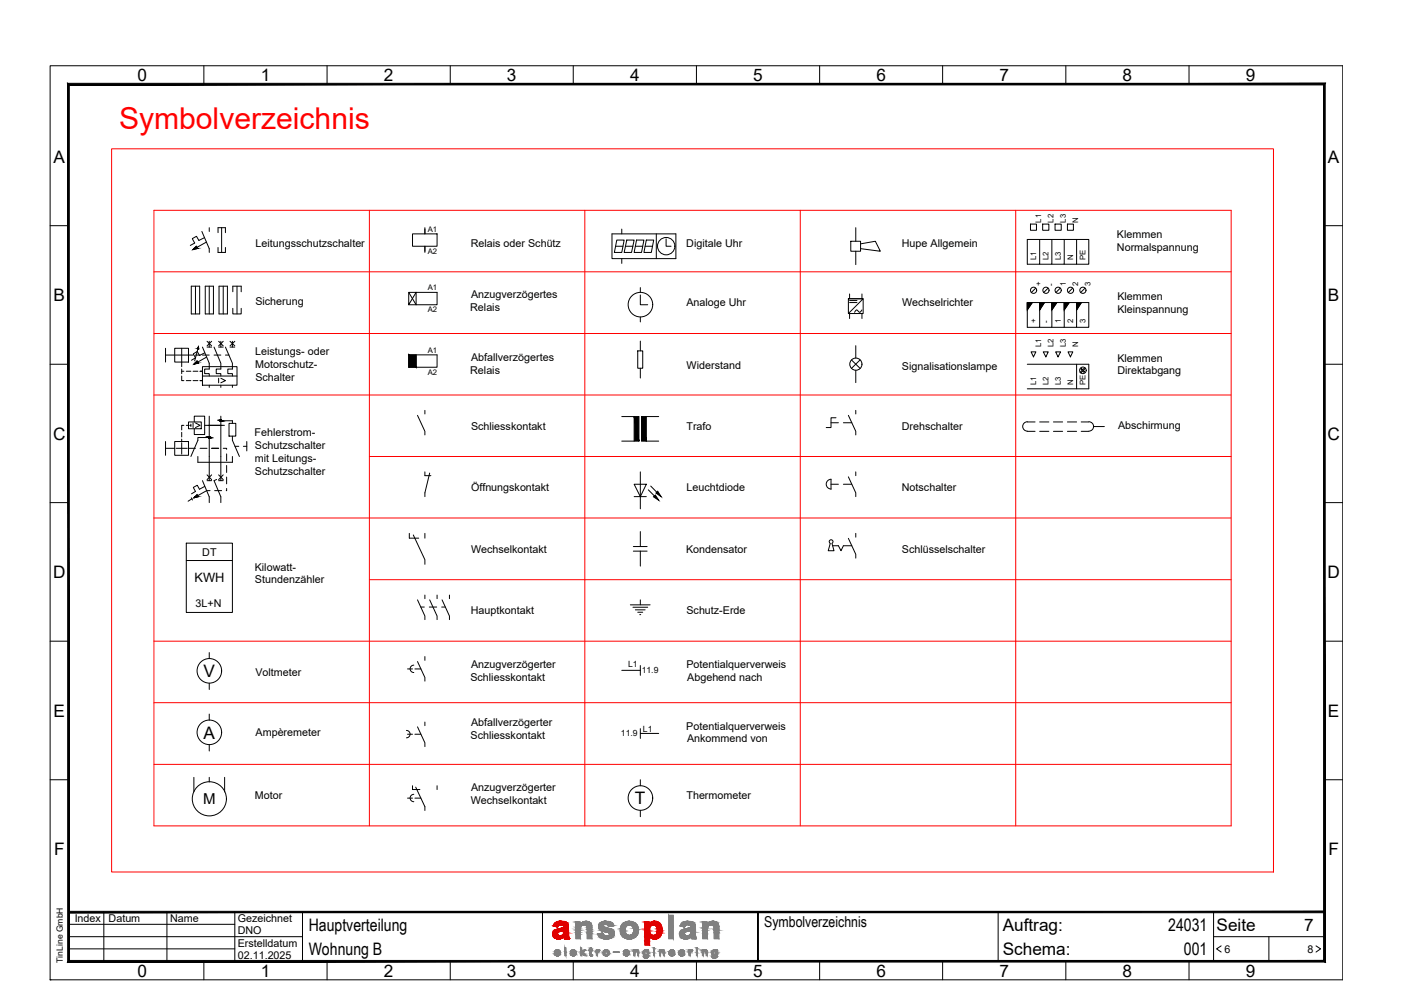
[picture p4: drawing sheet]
<svg xmlns="http://www.w3.org/2000/svg" width="297mm" height="210mm" viewBox="0 0 297 210" stroke-linecap="round" stroke-linejoin="round" font-family="sans-serif">
<defs><g id="words">
<text font-size="6.4" fill="#f00" x="25.2" y="27.3">Symbolverzeichnis</text>
<g font-size="3.6">
<text x="29.2" y="17.2">0</text>
<text x="55.3" y="17.2">1</text>
<text x="81.4" y="17.2">2</text>
<text x="107.5" y="17.2">3</text>
<text x="133.6" y="17.2">4</text>
<text x="159.7" y="17.2">5</text>
<text x="185.8" y="17.2">6</text>
<text x="211.9" y="17.2">7</text>
<text x="238" y="17.2">8</text>
<text x="264.1" y="17.2">9</text>
<text x="11.3" y="34.5">A</text>
<text x="281.5" y="34.5">A</text>
<text x="11.3" y="63.9">B</text>
<text x="281.5" y="63.9">B</text>
<text x="11.3" y="93.2">C</text>
<text x="281.4" y="93.2">C</text>
<text x="11.3" y="122.6">D</text>
<text x="281.4" y="122.6">D</text>
<text x="43.2" y="143.6">V</text>
<text x="11.3" y="151.9">E</text>
<text x="281.5" y="151.9">E</text>
<text x="43.2" y="156.6">A</text>
<text x="134.6" y="170.5">T</text>
<text x="11.5" y="181.3">F</text>
<text x="281.6" y="181.3">F</text>
<text x="65.4" y="197.3">Hauptverteilung</text>
<text x="212.6" y="197.3">Auftrag:</text>
<text x="247.7" y="197.3">24031</text>
<text x="257.9" y="197.3">Seite</text>
<text x="276.5" y="197.3">7</text>
<text x="65.4" y="202.5">Wohnung B</text>
<text x="212.6" y="202.5">Schema:</text>
<text x="251" y="202.5">001</text>
<text x="29.2" y="207.1">0</text>
<text x="55.3" y="207.1">1</text>
<text x="81.4" y="207.1">2</text>
<text x="107.5" y="207.1">3</text>
<text x="133.6" y="207.1">4</text>
<text x="159.7" y="207.1">5</text>
<text x="185.8" y="207.1">6</text>
<text x="211.9" y="207.1">7</text>
<text x="238" y="207.1">8</text>
<text x="264.1" y="207.1">9</text>
</g>
<g font-size="3.2">
<text x="43.1" y="170.4">M</text>
<text x="162" y="196.4">Symbolverzeichnis</text>
</g>
<text font-size="2.7" x="41.2" y="123.5">KWH</text>
<g font-size="2.3">
<text x="54.2" y="52.4">Leitungsschutzschalter</text>
<text x="99.8" y="52.4">Relais oder Schütz</text>
<text x="145.5" y="52.4">Digitale Uhr</text>
<text x="191.2" y="52.4">Hupe Allgemein</text>
<text x="236.8" y="50.5">Klemmen</text>
<text x="236.8" y="53.2">Normalspannung</text>
<text x="54.1" y="64.7">Sicherung</text>
<text x="99.7" y="65.9">Relais</text>
<text x="99.9" y="63.1">Anzugverzögertes</text>
<text x="145.5" y="64.8">Analoge Uhr</text>
<text x="191.3" y="64.8">Wechselrichter</text>
<text x="236.9" y="63.6">Klemmen</text>
<text x="236.9" y="66.3">Kleinspannung</text>
<text x="54.1" y="75.4">Leistungs- oder</text>
<text x="99.9" y="76.6">Abfallverzögertes</text>
<text x="236.9" y="76.7">Klemmen</text>
<text x="54.1" y="78.1">Motorschutz-</text>
<text x="54.1" y="80.8">Schalter</text>
<text x="99.7" y="79.3">Relais</text>
<text x="145.6" y="78.3">Widerstand</text>
<text x="191.2" y="78.4">Signalisationslampe</text>
<text x="236.9" y="79.4">Direktabgang</text>
<text x="54" y="92.5">Fehlerstrom-</text>
<text x="54.1" y="95.2">Schutzschalter</text>
<text x="99.9" y="91.1">Schliesskontakt</text>
<text x="145.5" y="91.1">Trafo</text>
<text x="191.2" y="91.1">Drehschalter</text>
<text x="237.1" y="91">Abschirmung</text>
<text x="54" y="97.9">mit Leitungs-</text>
<text x="54.1" y="100.7">Schutzschalter</text>
<text x="99.9" y="104.1">Öffnungskontakt</text>
<text x="145.5" y="104.2">Leuchtdiode</text>
<text x="191.2" y="104.1">Notschalter</text>
<text x="42.9" y="117.9">DT</text>
<text x="99.9" y="117.2">Wechselkontakt</text>
<text x="145.5" y="117.2">Kondensator</text>
<text x="191.2" y="117.2">Schlüsselschalter</text>
<text x="54" y="121">Kilowatt-</text>
<text x="54.1" y="123.7">Stundenzähler</text>
<text x="41.4" y="128.7">3L+N</text>
<text x="99.8" y="130.2">Hauptkontakt</text>
<text x="145.5" y="130.2">Schutz-Erde</text>
<text x="54.1" y="143.3">Voltmeter</text>
<text x="99.9" y="141.7">Anzugverzögerter</text>
<text x="145.5" y="141.7">Potentialquerverweis</text>
<text x="99.7" y="144.4">Schliesskontakt</text>
<text x="145.7" y="144.4">Abgehend nach</text>
<text x="99.9" y="153.9">Abfallverzögerter</text>
<text x="145.5" y="154.7">Potentialquerverweis</text>
<text x="54.2" y="156.1">Ampèremeter</text>
<text x="99.8" y="156.6">Schliesskontakt</text>
<text x="145.7" y="157.4">Ankommend von</text>
<text x="99.9" y="167.7">Anzugverzögerter</text>
<text x="54" y="169.4">Motor</text>
<text x="99.8" y="170.4">Wechselkontakt</text>
<text x="145.5" y="169.4">Thermometer</text>
<text x="15.8" y="195.5">Index</text>
<text x="23" y="195.5">Datum</text>
<text x="36.1" y="195.5">Name</text>
<text x="50.4" y="195.5">Gezeichnet</text>
<text x="50.4" y="203.3">02.11.2025</text>
<text x="50.4" y="198.1">DNO</text>
<text x="50.4" y="200.7">Erstelldatum</text>
<text x="259.6" y="202">6</text>
<text x="277.2" y="202">8</text>
</g>
<g font-size="1.8">
<text x="133.2" y="141.4">L1</text>
<text x="136.1" y="142.7">11.9</text>
<text x="136.3" y="155.2">L1</text>
<text x="131.7" y="156.1">11.9</text>
<text x="13.3" y="204.1" transform="rotate(-90 13.3 204.1)">TinLine GmbH</text>
</g>
<g font-size="1.6">
<text x="220.8" y="47.2" transform="rotate(-90 220.8 47.2)">L1</text>
<text x="223.4" y="47.2" transform="rotate(-90 223.4 47.2)">L2</text>
<text x="226" y="47.2" transform="rotate(-90 226 47.2)">L3</text>
<text x="228.6" y="47.2" transform="rotate(-90 228.6 47.2)">N</text>
<text x="90.7" y="49.1">A1</text>
<text x="90.7" y="53.8">A2</text>
<text x="219.7" y="55.1" transform="rotate(-90 219.7 55.1)">L1</text>
<text x="222.3" y="55.1" transform="rotate(-90 222.3 55.1)">L2</text>
<text x="224.9" y="55.1" transform="rotate(-90 224.9 55.1)">L3</text>
<text x="227.5" y="55.1" transform="rotate(-90 227.5 55.1)">N</text>
<text x="230.2" y="55.1" transform="rotate(-90 230.2 55.1)">PE</text>
<text x="90.7" y="61.5">A1</text>
<text x="220.8" y="60.6" transform="rotate(-90 220.8 60.6)">+</text>
<text x="223.4" y="60.6" transform="rotate(-90 223.4 60.6)">-</text>
<text x="226" y="60.6" transform="rotate(-90 226 60.6)">1</text>
<text x="228.6" y="60.6" transform="rotate(-90 228.6 60.6)">2</text>
<text x="231.2" y="60.6" transform="rotate(-90 231.2 60.6)">3</text>
<text x="90.7" y="66.2">A2</text>
<text x="219.7" y="68.5" transform="rotate(-90 219.7 68.5)">+</text>
<text x="222.3" y="68.5" transform="rotate(-90 222.3 68.5)">-</text>
<text x="224.9" y="68.5" transform="rotate(-90 224.9 68.5)">1</text>
<text x="227.5" y="68.5" transform="rotate(-90 227.5 68.5)">2</text>
<text x="230.2" y="68.5" transform="rotate(-90 230.2 68.5)">3</text>
<text x="90.7" y="74.8">A1</text>
<text x="220.8" y="73.6" transform="rotate(-90 220.8 73.6)">L1</text>
<text x="223.4" y="73.6" transform="rotate(-90 223.4 73.6)">L2</text>
<text x="226" y="73.6" transform="rotate(-90 226 73.6)">L3</text>
<text x="228.6" y="73.6" transform="rotate(-90 228.6 73.6)">N</text>
<text x="90.7" y="79.4">A2</text>
<text x="219.7" y="81.6" transform="rotate(-90 219.7 81.6)">L1</text>
<text x="222.3" y="81.6" transform="rotate(-90 222.3 81.6)">L2</text>
<text x="224.9" y="81.6" transform="rotate(-90 224.9 81.6)">L3</text>
<text x="227.5" y="81.6" transform="rotate(-90 227.5 81.6)">N</text>
<text x="230.2" y="81.6" transform="rotate(-90 230.2 81.6)">PE</text>
</g>
</g></defs>
<g fill="none" stroke="#000" stroke-width=".21">
<path d="M10.6 13.9h274.1v193.8h-274.1zM43.2 13.9v3.9M69.3 13.9v3.9M95.5 13.9v3.9M121.5 13.9v3.9M147.7 13.9v3.9M173.8 13.9v3.9M199.9 13.9v3.9M226 13.9v3.9M252.1 13.9v3.9M10.6 47.9h3.9M40.9 52.9l.7-.7 .3 .5z"/>
<path d="M42.8 49.1l1.6 3.6v.8M43.3 50.4l-1.1 .6-.5-.9-.9 .5 .5 .9-1 .5M43.8 51.3l-2.9 1.6M44.4 48.3v.8M46.2 52.5v1h1.6v-1M46.2 49.3v-1h1.6v1M47 48.3v5.2M87.5 49.6h5.2v2.6h-5.2zM90.1 48.3v1.3M90.1 52.2v1.3M129.8 49.6h13.5v5.2h-13.5zM130.5 52.2h1.6"/>
<path d="M130.8 50.9h1.5l-.5 2.6h-1.5zM131.8 48.6v1M131.8 54.8v1.1M132.6 52.2h1.6M132.9 50.9h1.6l-.6 2.6h-1.6zM134.7 52.2h1.6M135 50.9h1.5l-.5 2.6h-1.5zM136.8 52.2h1.5M137 50.9h1.6l-.5 2.6h-1.6zM139.1 49.6v5.2M141.2 50.6v1.6h1.1M180.4 51.2h2.1v2.1h-2.1z"/>
<path d="M181.4 48.3v2.9M181.4 53.3v2.8M182.5 51.7l3.1-.5 1 2.1-4.1-.6M217.8 50.8h2.6v5.2h-2.6zM218.5 47.5h1.3v1.3h-1.3zM220.4 50.8h2.6v5.2h-2.6M221.1 47.5h1.3v1.3h-1.3zM223 50.8h2.6v5.2h-2.6M223.7 47.5h1.3v1.3h-1.3zM225.6 50.8h2.7v5.2h-2.7M226.3 47.5h1.3v1.3h-1.3zM228.3 50.8h2.5v5.2h-2.5"/>
<path d="M280.8 47.9h3.9M10.6 77.2h3.9M35.1 73.8v3M35.1 75.3h5.8M37 73.8h3v3h-3zM38.5 79.7v1h.5M38.5 73.8v3.9M38.5 78.2v1M38.5 78.7h.5M39.5 78.7h1M40.6 60.7h1.7v5.9h-1.7zM40.9 78.7h1.1"/>
<path d="M41.4 60.7v5.9M41.4 75.3h1M42.1 73.5v.5l-.2-.1 .2-.4-.8 3M42.4 78.7h.5M42.9 77.7h7.3v4h-7.3zM42.9 73.6l1.5 3.4v1.2h-1v1h1v.5M42.9 75.3h1.5M42.9 79.7h7.3M43.4 74.8l-1.1 .6-.5-.9-.8 .5 .4 .9-.8 .5M43.5 60.7h1.8v5.9h-1.8zM43.8 75.7l-2.7 1.5 .9-.2-.2-.5-.7 .7M43.9 73.6h1"/>
<path d="M43.9 72.4l1 .9M44.4 60.7v5.9M44.4 72.4v1.2M44.9 72.4l-1 .9M45.4 73.6l1.4 3.4v1.2h-1v1h1v.5M45.4 75.3h1.4M46.4 73.6h.9M46.4 72.4l.9 .9M46.4 60.7h1.8v5.9h-1.8zM46.8 72.4v1.2M47.3 60.7v5.9M47.3 72.4l-.9 .9"/>
<path d="M47.8 73.6l1.5 3.4v1.2h-1v1h1v.5M47.8 75.3h.8M48.8 73.6h1M48.8 72.4l1 .9M49.3 72.4v1.2M49.4 65.4v1.2h1.7v-1.2M49.4 61.9v-1.2h1.7v1.2M49.8 72.4l-1 .9M50.2 60.7v5.9M86.7 62l1.5 2.6v-2.6l-1.5 2.6v-2.6h6v2.6h-6M86.7 75.2h6v2.7h-6zM88.2 75.2v2.7"/>
<path d="M135.2 74.4h1.1v3.7h-1.1zM135.8 62.5v2.1h1.5M135.8 61v1M135.8 67.2v1.1M135.8 72.3v2.1M135.8 78.1v2.1M179.9 63.3h3.1l-3.1 3.2M179.9 63.3h3.1v3.2h-3.1zM180.1 63.7h1.6M180.1 62.3v1M180.1 66.5v1M180.1 64.1h1.6"/>
<path d="M180.5 76.3l1.9 1.8M181.4 73.3v2.6M181.4 78.5v2.6M182.4 76.3l-1.9 1.8M182.8 65.7l-.5 .5-.7-.5-.4 .5M182.8 62.3v1M182.8 66.5v1M217.8 64.1v5.3h2.6v-5.3h-2.6v1.6l1.1-1.6M217.8 77.2h13v5.2h-13M218.6 74.6h1l-.5 1.1zM219.6 61.1l-.9 .9M221.2 74.6h1l-.5 1.1z"/>
<path d="M221.4 64.1l-1 1.6v-1.6h2.6v5.3h-2.6M222.2 61.1l-.9 .9M223.8 74.6h1.1l-.6 1.1zM224.1 64.1l-1.1 1.6v-1.6h2.6v5.3h-2.6M224.8 61.1l-.9 .9M226.4 74.6h1.1l-.6 1.1zM226.7 64.1l-1.1 1.6v-1.6h2.7v5.3h-2.7M227.4 61.1l-.9 .9M228.3 77.2v5.2M229.3 64.1l-1 1.6v-1.6h2.5v5.3h-2.5M230 77.9l-.4 .5-.3-.3-.1 .1 .2 .3-.4 .5M230 61.1l-.9 .9"/>
<path d="M230.1 78.1l-.4 .4 .3 .3-.2 .1-.2-.2-.4 .4M280.8 77.2h3.9M35.1 93.6v2.9M35.1 95.1h1.9M37 93.6h3v2.9h-3zM37.3 95.1h2.4M38.5 91.7v.9M38.5 93.1v.5M38.5 93.9v2.4M39 90.2h-.5v1M39.5 90.2h.5M39.5 80.7h1"/>
<path d="M40 89.5h2.7v1.4h-2.7zM40 95.1h1.4M40.2 90.2h.3M40.5 89.9v.5M40.9 89.7v.9M40.9 80.7h1.1M41.2 89.5v-1.3h2.2v3.9h-2.2v-1.2M41.4 89.7l1 .5-1 .4M42 96.8v1.2h7.3v-1.2M42.4 95.1h1.5M42.4 80.7h.5M43.4 90.2h4.2"/>
<path d="M44.4 92.8h-2.4v.6l-1.5 3.4M44.4 81.7v.4M44.4 88.2v13.7M44.9 95.1h1.5M46.4 80.2v1M46.8 80.2l1 .5-1 .5M46.8 81.7v.4M46.8 88.2v13.7M46.8 89.2h2.5v.6M47.3 95.1h.7v.2M48 96.2v1.5M48 98.7v1.5"/>
<path d="M48.6 89.8h1.4v2.7h-1.4zM49.3 92.5v.9l1.5 3.4M49.3 81.7v.4M49.8 94.6h.8M51.6 94.6h.7M52.3 93.6v2M88.5 88.1l1.6 3.4v.7M90.1 87v.8M131.8 93.5h2.7M131.8 88.3h2.7M137 93.5h2.7M137 88.3h2.7"/>
<path d="M176.2 89.6h1.6M177.2 88.6h-1v2h-1M178.8 89.6h1.8M179.9 88.1l1.5 3.4v.7M181.4 87v.8M217.8 89.5h1.7M217.8 91.5h1.7M217.8 89.4a.99 .99 0 0 0-1 1 .99 .99 0 0 0 1 1M220.4 89.5h2M220.4 91.5h2M223.4 89.5h1.9M223.4 91.5h1.9"/>
<path d="M226.3 89.5h2M226.3 91.5h2M229.2 89.5h1.6M229.2 91.5h1.6M230.9 89.4a.99 .99 0 0 1 1 1 .99 .99 0 0 1-1 1M231.9 90.4h2.2M10.6 106.6h3.9M39.5 115.2h9.8v14.7h-9.8zM39.5 118.8h9.8M40.6 105.6l.2 .4M40.7 105.8l-.8 .5M42.9 101.9l1.5 3.4v1.3"/>
<path d="M43.4 103.1l-1.1 .6-.5-.8-.8 .4 .4 .9-.8 .5M43.9 101.9h1M43.9 100.7l1 1M44.5 104h-.7l-2.7 1.6 .9-.3-.2-.4-.7 .7M44.9 100.7l-1 1M45.5 104h1.5M45.9 101.7l-.5 .2 1.4 3.4v1.3M46.4 101.9h.9M46.4 100.7l.9 1M47.3 100.7l-.9 1M48 103.6v.4M48 101.1v1.5"/>
<path d="M86.8 113.1v1h2M87.6 113.4l2.5 5.3v.9M90.1 100v.9h1.3M90.1 113.1v1M91.1 100.3l-1 4.2v.8M134.3 115.9h2.9M134.3 116.9h2.9M134.5 102.7h2.5l-1.2 2.6zM134.5 105.3h2.5M135.8 100v7.9M135.8 112.7v3.2M135.8 116.9v3.1"/>
<path d="M137.5 103.9l2.2 2.2M138 103.1l2.2 2.2M176 115.2l-.4 1.6h1.2l-.4-1.6M176 115.2a.4 .4 0 0 1-.1-.6 .4 .4 0 0 1 .6 0 .4 .4 0 0 1-.1 .6M176.2 102.7h1.6M176.2 103.7a1.04 1.04 0 0 1-1-1 1.04 1.04 0 0 1 1-1.1v2.1M176.5 115.7h1.3l.5 1.1 .5-1.1h1.8M178.8 102.7h1.8M179.9 114.1l1.5 3.4v.8M179.9 101.1l1.5 3.4v.8M181.4 100v.9M181.4 113.1v.8"/>
<path d="M280.8 106.6h3.9M10.6 135.9h3.9M44.4 138.4v1.2M88.5 127.2l1.6 3.4v.8M89.2 128.7h.8M90.1 126.2v.7M90.1 139.2v.8M91 128.7h1.6M91.1 127.2l1.6 3.4v.8M92.7 126.2v.7M93.6 128.7h.8M93.7 127.2l1.6 3.4v.8"/>
<path d="M95.3 126.2v.7M133.6 128.2h4.2M134.2 128.7h3.1M134.7 129.3h2.1M135.2 129.8h1.1M135.6 130.3h.2M135.8 127.2v1M280.8 135.9h3.9M44.4 144.9v1.3M44.4 151.4v1.3M44.4 157.9v1.3M86.2 154.9a.78 .78 0 0 1 .8 .8 .78 .78 0 0 1-.8 .7"/>
<path d="M86.4 155.7h1.1M86.4 141.8h1.1M87.7 141a.78 .78 0 0 0-.7 .8 .78 .78 0 0 0 .7 .8M88 155.7h1.2M88 141.8h1.2M88.5 154.1l1.6 3.4v.8M88.5 140.3l1.6 3.4v.7M90.1 153.1v.8M131.8 142.1h4M135.8 141.1v2.1M135.8 154.5v2.1M135.8 155.5h3.9"/>
<path d="M10.6 165.3h3.9M41.1 164.8v3.1M44.4 164.8v1M47.6 164.8v3.1M86.4 169.2h1.1M87.5 166.6v.8h1.5M87.7 168.4a.78 .78 0 0 0-.7 .8 .78 .78 0 0 0 .7 .8M88 169.2h1.2M88.1 166.9l2 4.1v.8M92.7 166.6v.8M135.8 165.3v1.3M135.8 171.8v1.4"/>
<path d="M280.8 165.3h3.9M14.5 198.6h49.6M14.5 196h35.3M22 193.4v10.4M35.4 193.4v10.4M49.8 193.4v10.4M64.1 193.4v10.4M115 193.4h45.7v10.4h-45.7h45.7v-10.4h-45.7v10.4zM115 193.4v10.4M115.7 193.4h-.7v.6M160.1 193.4h.6v10.4M211.6 193.4v10.4"/>
<path d="M257.3 198.6h23.5M257.3 193.4v10.4M269 198.6v5.2M10.6 207.7h.1M14.5 201.2h35.3M43.2 203.8v3.9M69.3 203.8v3.9M95.5 203.8v3.9M115 203.2v.6h.7M121.5 203.8v3.9M140 201.4v.1M140.1 201.6l-.1 1h-.2"/>
<path d="M140.2 201.4l-.2 .2M147.7 203.8v3.9M160.7 203.2v.6h-.6M173.8 203.8v3.9M199.9 203.8v3.9M226 203.8v3.9M252.1 203.8v3.9M258.9 200.5l-1 .7 1 .7M279 200.5l1 .7-1 .7"/>
<circle cx="141.2" cy="52.2" r="1.84"/>
<circle cx="135.8" cy="64.6" r="2.6"/>
<circle cx="181.5" cy="77.2" r="1.29"/>
<circle cx="219.1" cy="61.5" r=".66"/>
<circle cx="221.8" cy="61.5" r=".66"/>
<circle cx="224.3" cy="61.5" r=".66"/>
<circle cx="227" cy="61.5" r=".66"/>
<circle cx="229.6" cy="78.5" r=".7"/>
<circle cx="229.6" cy="61.5" r=".66"/>
<circle cx="44.4" cy="92.7" r=".15"/>
<circle cx="46.8" cy="89.2" r=".15"/>
<circle cx="44.4" cy="155.3" r="2.6"/>
<circle cx="44.4" cy="142.2" r="2.6"/>
<circle cx="44.4" cy="169.4" r="3.6"/>
<circle cx="135.8" cy="169.2" r="2.6"/>
</g>
<g fill="#000" stroke="#000" stroke-width=".21">
<path d="M217.8 64.1h1.1l-1.1 1.6zM220.4 64.1h1l-1 1.6zM223 64.1h1.1l-1.1 1.6zM225.6 64.1h1.1l-1.1 1.6zM228.3 64.1h1l-1 1.6zM44.2 92.6h.2zM44.4 92.9h.1zM46.7 89.1h.1zM46.8 89.3h.1zM138.6 105.3l.3-.3 .8 1.1zM139.1 104.5l.3-.3 .8 1.1z"/>
<path d="M14.7 18h265.9l.4-.3zM14.4 17.7h266.6l-266.3 .3zM14.4 17.7l.3 185.9v-185.6zM14.4 17.7l.3 185.9-.3 .4zM14.7 203.6l-.3 .4 266.2-.4zM14.4 204l266.2-.4 .4 .4zM280.6 18v185.6l.4 .4zM280.6 18l.4-.3v186.3z"/>
<path d="M41.6 52.2l.3 .5h-.8zM40.9 52.9l1-.2h-.8z"/>
<path d="M41.8 76.5l.2 .5h-.6zM41.1 77.2l.9-.2h-.6z"/>
<path d="M42.1 73.5v.4h-.2zM41.9 73.9l.2 .1z"/>
<path d="M86.7 75.2l1.5 2.7v-2.7zM86.7 75.2l1.5 2.7h-1.5z"/>
<path d="M44.2 92.8h.2zM44.2 92.8h.2z"/>
<path d="M44.4 92.6h.1zM44.4 92.6h.1z"/>
<path d="M44.2 92.6l.2 .1zM44.2 92.6l.2 .1z"/>
<path d="M44.2 92.7h.2zM44.2 92.7h.2z"/>
<path d="M44.2 92.7l.2 .1zM44.2 92.7l.2 .1z"/>
<path d="M44.4 92.8h.1zM44.4 92.8h.1z"/>
<path d="M44.2 92.8h.2zM44.2 92.8h.2z"/>
<path d="M44.2 92.8l.2 .1zM44.2 92.8l.2 .1z"/>
<path d="M44.4 92.9h.1zM44.4 92.9h.1z"/>
<path d="M44.2 92.9h.2zM44.2 92.9h.2z"/>
<path d="M44.4 92.6h.1zM44.4 92.6h.1z"/>
<path d="M44.4 92.6l.1 .1zM44.4 92.6l.1 .1z"/>
<path d="M44.4 92.7h.1zM44.4 92.7h.1z"/>
<path d="M44.4 92.7l.1 .1zM44.4 92.7l.1 .1z"/>
<path d="M44.4 92.8h.1zM44.4 92.8h.1z"/>
<path d="M44.4 92.8h.1zM44.4 92.8l.1 .1z"/>
<path d="M46.7 89.1h.1zM46.7 89.1h.1z"/>
<path d="M46.7 89.1l.1 .1zM46.7 89.1l.1 .1z"/>
<path d="M46.7 89.2h.1zM46.7 89.2h.1z"/>
<path d="M46.8 89.2h.2zM46.8 89.2h.2z"/>
<path d="M46.7 89.2h.1zM46.7 89.2h.1z"/>
<path d="M46.7 89.2l.1 .1zM46.7 89.2l.1 .1z"/>
<path d="M46.7 89.3h.1zM46.7 89.3h.1z"/>
<path d="M46.8 89.3h.1zM46.8 89.3h.1z"/>
<path d="M46.7 89.3h.1zM46.7 89.3h.1z"/>
<path d="M46.8 89.1h.1zM46.8 89.1h.1z"/>
<path d="M46.8 89.1h.1zM46.8 89.1h.1z"/>
<path d="M46.8 89.1h.2zM46.8 89.1h.2z"/>
<path d="M46.8 89.1l.2 .1zM46.8 89.1l.2 .1z"/>
<path d="M46.8 89.2h.2zM46.8 89.2h.2z"/>
<path d="M46.8 89.2l.2 .1zM46.8 89.2l.2 .1z"/>
<path d="M46.8 89.3h.2zM46.8 89.3h.1z"/>
<path d="M134.5 88.3v5.2h1zM134.5 88.3h1v5.2z"/>
<path d="M136 88.3v5.2h1zM136 88.3h1v5.2z"/>
<path d="M41.8 104.9l.2 .4h-.6zM41.4 105.3l-.3 .3 .9-.3z"/>
<path d="M14.5 193.2v.3l266.3-.3zM14.5 193.5l266.3-.3v.3z"/>
</g>
<g fill="#808080" stroke="#808080" stroke-width=".21">
<path d="M145.7 195.3h.2z"/>
<path d="M128.2 195.3h.2z"/>
<path d="M132.7 195.5h1.5z"/>
<path d="M129.2 196.4h.2z"/>
<path d="M134.3 196.9h1z"/>
<path d="M127.6 197.9h.1z"/>
<path d="M127.2 197.9h.6z"/>
<path d="M128.9 198.4h1.2z"/>
<path d="M145.7 198.4h1.7z"/>
<path d="M146.6 199h1z"/>
<path d="M133.3 199.1h.3z"/>
<path d="M145.2 199.1h.4z"/>
<path d="M125.2 201.1h.1z"/>
<path d="M118.1 201.4h.1z"/>
<path d="M142.4 201.4h.1z"/>
<path d="M132.7 201.4h.1z"/>
<path d="M121.5 201.4h.1z"/>
<path d="M146.5 201.4h.1z"/>
<path d="M151.4 201.4h.2z"/>
<path d="M136.8 201.4h.2z"/>
<path d="M126.9 201.4h.1z"/>
<path d="M137.3 201.4h.2z"/>
<path d="M151.9 201.4h.2z"/>
<path d="M133.1 202.3h.2z"/>
<path d="M121.9 202.3h.1z"/>
<path d="M151.4 202.6h.2z"/>
<path d="M128.4 202.7h.2z"/>
<path d="M128.4 202.7h.3z"/>
<path d="M118.1 202.7h.2z"/>
<path d="M142.4 202.7h.2z"/>
<path d="M132.7 202.7h.2z"/>
<path d="M121.5 202.7h.2z"/>
<path d="M125.3 202.7h.2z"/>
<path d="M136.9 203h.5z"/>
<path d="M151.3 203.1h.2z"/>
<path d="M151.3 203.1h.3z"/>
<path d="M136.8 203.1h.2z"/>
<path d="M124.1 195.3h.3z"/>
<path d="M123.5 195.6h1.5z"/>
<path d="M140.3 201.4h.3z"/>
<path d="M140.2 201.5h.5z"/>
<path d="M140.5 201.6h.3z"/>
<path d="M140.6 202v.1z"/>
<path d="M135.1 201.7h.3z"/>
<path d="M135.2 202v.1z"/>
<path d="M145.7 195.3h.2zM145.5 195.3h.4z"/>
<path d="M128.2 195.3h.3zM128.1 195.3h.4z"/>
<path d="M133.3 195.3h.2zM133.3 195.3h.2z"/>
<path d="M128.1 195.3h.5zM128.1 195.3h.5z"/>
<path d="M151.1 195.3h.3zM151 195.3h.4z"/>
<path d="M133.3 195.3h.2zM133.2 195.3h.3z"/>
<path d="M128.1 195.3h.5zM128.1 195.3h.5z"/>
<path d="M151 195.3h.4zM150.9 195.3h.5z"/>
<path d="M145.5 195.3l.5 .1zM145.5 195.4h.5z"/>
<path d="M128.1 195.3l.6 .1zM128.1 195.3l.6 .1z"/>
<path d="M133.2 195.3l.4 .1zM133.1 195.4h.5z"/>
<path d="M145.5 195.4h.6zM145.4 195.4h.7z"/>
<path d="M128.1 195.4h.7zM128 195.4h.8z"/>
<path d="M133.1 195.4h.6zM133 195.4h.7z"/>
<path d="M128 195.4h.9zM128 195.4h.9z"/>
<path d="M133 195.4h.8zM133 195.4h.8z"/>
<path d="M128 195.4h1zM128 195.4h1z"/>
<path d="M150.9 195.3l.7 .1zM150.7 195.4h.9z"/>
<path d="M145.4 195.4h1zM145.3 195.4h1.1z"/>
<path d="M150.7 195.4h.9zM150.7 195.4h.9z"/>
<path d="M128 195.4h1.1zM127.9 195.4h1.2z"/>
<path d="M127.9 195.4h1.3zM127.9 195.4h1.3z"/>
<path d="M133 195.4h1zM132.9 195.4h1.1z"/>
<path d="M127.9 195.4h1.3zM127.8 195.4h1.4z"/>
<path d="M145.3 195.4h1.3zM145.1 195.4h1.5z"/>
<path d="M150.7 195.4h1zM150.6 195.4h1.1z"/>
<path d="M145.1 195.4h1.5zM145.1 195.4h1.5z"/>
<path d="M150.6 195.4l1.2 .1zM150.6 195.4l1.2 .1z"/>
<path d="M127.8 195.4l1.5 .1zM127.7 195.5h1.6z"/>
<path d="M132.9 195.4l1.3 .1zM132.7 195.5h1.5zM132.6 195.5h1.6z"/>
<path d="M127.7 195.5h1.7zM127.6 195.5h1.8z"/>
<path d="M150.6 195.5h1.3zM150.5 195.5h1.4z"/>
<path d="M145.1 195.4l1.8 .1zM144.9 195.5h2zM144.9 195.5h2zM144.9 195.5h2z"/>
<path d="M150.5 195.5h1.4zM150.4 195.5h1.5z"/>
<path d="M127.6 195.5l1.9 .1zM127.5 195.6h2z"/>
<path d="M127.5 195.6h2.1zM127.4 195.6h2.2z"/>
<path d="M132.6 195.5l1.9 .1-.3-.1zM132.5 195.6l.1-.1 1.9 .1z"/>
<path d="M144.9 195.5l2.1 .1zM144.9 195.5l2.1 .1h-2.2z"/>
<path d="M127.4 195.6h2.2zM127.4 195.6h2.2z"/>
<path d="M150.4 195.5l1.6 .1zM150.4 195.5l1.6 .1h-1.7z"/>
<path d="M150.3 195.6h1.8zM150.2 195.6h1.9z"/>
<path d="M127.4 195.6h2.3zM127.3 195.6h2.4z"/>
<path d="M132.5 195.6h2zM132.3 195.6h2.2z"/>
<path d="M144.8 195.6l2.3 .1zM144.7 195.7h2.4zM144.7 195.7h2.4zM144.7 195.7h2.4z"/>
<path d="M149 195.4l.9 .3v-.3zM149 195.4l.9 .3h-.9z"/>
<path d="M127.3 195.6l2.5 .1zM127.3 195.6l2.5 .1z"/>
<path d="M132.3 195.6l2.3 .1zM132.2 195.7h2.4z"/>
<path d="M150.2 195.6l1.9 .1zM150.2 195.7h1.9z"/>
<path d="M144.7 195.7l2.5 .1zM144.7 195.7l2.5 .1h-2.6zM144.6 195.8h2.6zM144.6 195.8h2.6z"/>
<path d="M132.2 195.7l2.5 .1zM132.2 195.7l2.5 .1h-2.5z"/>
<path d="M150.2 195.7l1.9 .1zM150.2 195.7l1.9 .1z"/>
<path d="M127.3 195.7l2.5 .1v-.1zM127.3 195.7l2.5 .1h-2.7z"/>
<path d="M127.1 195.8h2.8zM127.1 195.8h2.8z"/>
<path d="M150.1 195.8h2.1zM150 195.8h2.2z"/>
<path d="M144.6 195.8h2.6zM144.6 195.8h2.6h-2.7z"/>
<path d="M144.5 195.8h2.8zM144.5 195.8h2.8z"/>
<path d="M132.2 195.8h2.6zM132 195.8h2.8z"/>
<path d="M132 195.8l2.8 .1zM132 195.8l2.8 .1z"/>
<path d="M127.1 195.8l2.9 .1-.1-.1zM127.1 195.8l2.9 .1h-3z"/>
<path d="M150 195.8l2.3 .1zM149.9 195.9h2.4z"/>
<path d="M149 195.7l.9 .2v-.2zM149 195.7l.9 .2h-.9z"/>
<path d="M144.5 195.8l2.8 .1zM144.5 195.8l2.8 .1h-2.9z"/>
<path d="M144.4 195.9l2.9 .1zM144.4 195.9l2.9 .1z"/>
<path d="M127 195.9l3 .1zM127 195.9l3 .1z"/>
<path d="M149 195.9l3.3 .1zM149 195.9l3.3 .1z"/>
<path d="M132 195.9l3 .1-.2-.1zM132 195.9l3 .1h-3.1z"/>
<path d="M127 196h3zM127 196h3z"/>
<path d="M128.4 196h1.6zM128.4 196h1.6z"/>
<path d="M127 196h1.4zM127 196h1.3z"/>
<path d="M127 196h1.2zM127 196h1.3z"/>
<path d="M127 196h1.2zM127 196h1.2z"/>
<path d="M128.7 196l1.3 .1zM128.7 196l1.3 .1z"/>
<path d="M131.9 196l3.1 .1zM131.9 196l3.1 .1z"/>
<path d="M128.7 196.1h1.3zM128.7 196.1h1.3z"/>
<path d="M127 196h1.2zM127 196l1.1 .1z"/>
<path d="M144.4 196l3 .1zM144.4 196l3 .1z"/>
<path d="M145.9 196.1h1.5zM145.9 196.1h1.5z"/>
<path d="M144.4 196.1h1.3zM144.4 196.1h1.5z"/>
<path d="M149 196l3.3 .1zM149 196l3.3 .1z"/>
<path d="M150.9 196.1h1.4zM150.9 196.1h1.4z"/>
<path d="M149 196.1h1.8zM149 196.1h1.9z"/>
<path d="M145.9 196.1h1.5zM145.9 196.1h1.5z"/>
<path d="M149 196.1h1.7zM149 196.1h1.8z"/>
<path d="M150.9 196.1h1.4zM150.9 196.1h1.4z"/>
<path d="M127 196.1h1zM127 196.1h1.1z"/>
<path d="M144.4 196.1h1.3zM144.3 196.1h1.3z"/>
<path d="M128.8 196.1h1.2zM128.8 196.1h1.2z"/>
<path d="M150.9 196.1h1.4zM150.9 196.1h1.4z"/>
<path d="M149 196.1h1.7zM149 196.1h1.6z"/>
<path d="M145.9 196.1h1.5zM145.9 196.1h1.5z"/>
<path d="M144.3 196.1h1.3zM144.3 196.1h1.2z"/>
<path d="M127 196.1h1zM127 196.1h1z"/>
<path d="M149 196.1h1.5zM149 196.1h1.6z"/>
<path d="M151 196.1h1.3zM151 196.1h1.3z"/>
<path d="M128.9 196.1h1.1zM128.9 196.1h1.1z"/>
<path d="M146.1 196.1h1.3zM146.1 196.1h1.3z"/>
<path d="M131.9 196.1h3.1zM131.9 196.1h3.1z"/>
<path d="M133.3 196.1h1.7zM133.3 196.1h1.7z"/>
<path d="M131.8 196.1h1.5zM131.8 196.1h1.5z"/>
<path d="M149 196.1h1.5zM149 196.1h1.5z"/>
<path d="M146.2 196.1h1.2zM146.2 196.1h1.2z"/>
<path d="M127 196.1h1zM127 196.1h.9z"/>
<path d="M151 196.1h1.3zM151 196.1h1.3z"/>
<path d="M131.8 196.1h1.4zM131.8 196.1h1.5z"/>
<path d="M146.2 196.1h1.2zM146.2 196.1h1.2z"/>
<path d="M144.3 196.1h1.2zM144.3 196.1h1.1zM144.3 196.1h1.1zM144.3 196.1h1.1z"/>
<path d="M149 196.1h1.4zM149 196.1h1.5z"/>
<path d="M131.8 196.1h1.4zM131.8 196.1h1.3z"/>
<path d="M133.5 196.1h1.5zM133.5 196.1h1.5z"/>
<path d="M131.8 196.1h1.3zM131.8 196.1h1.3z"/>
<path d="M127 196.1h.9zM126.9 196.1h1z"/>
<path d="M151.1 196.1h1.3zM151.1 196.1h1.3z"/>
<path d="M128.9 196.1h1.2zM128.9 196.1h1.2z"/>
<path d="M151.1 196.1h1.3zM151.1 196.1h1.3z"/>
<path d="M126.9 196.1h1zM126.9 196.1h1z"/>
<path d="M146.2 196.1l1.2 .1zM146.2 196.1l1.2 .1z"/>
<path d="M133.7 196.1l1.3 .1zM133.7 196.1l1.3 .1z"/>
<path d="M144.3 196.1h1.1zM144.3 196.1l1.1 .1z"/>
<path d="M149 196.1h1.4zM149 196.1l1.4 .1z"/>
<path d="M129 196.1l1.1 .1zM129 196.1l1.1 .1z"/>
<path d="M146.3 196.2h1.1zM146.3 196.2h1.1z"/>
<path d="M131.8 196.1h1.3zM131.8 196.1l1.3 .1z"/>
<path d="M126.9 196.1h1zM126.9 196.1l.9 .1z"/>
<path d="M133.8 196.2h1.3zM133.8 196.2h1.3z"/>
<path d="M151.1 196.1l1.3 .1zM151.1 196.1l1.3 .1z"/>
<path d="M146.3 196.2h1.1zM146.3 196.2h1.1z"/>
<path d="M144.3 196.2h1.1zM144.3 196.2h1z"/>
<path d="M133.8 196.2h1.3zM133.8 196.2h1.3z"/>
<path d="M131.8 196.2h1.3zM131.8 196.2h1.2z"/>
<path d="M126.9 196.2h.9zM126.9 196.2h.9z"/>
<path d="M151.2 196.2h1.2zM151.2 196.2h1.2z"/>
<path d="M146.3 196.2l1.1 .1zM146.3 196.2l1.1 .1z"/>
<path d="M126.9 196.2h.9zM126.9 196.2l.9 .1z"/>
<path d="M144.3 196.2h1zM144.3 196.2l1 .1z"/>
<path d="M149 196.2h1.4zM149 196.2l1.2 .1z"/>
<path d="M133.9 196.2l1.2 .1zM133.9 196.2l1.2 .1z"/>
<path d="M129 196.2l1.1 .1zM129 196.2l1.1 .1z"/>
<path d="M126.9 196.3h.9zM126.9 196.3h.9z"/>
<path d="M129.1 196.3h1zM129.1 196.3h1z"/>
<path d="M131.7 196.2h1.3zM131.7 196.2l1.2 .1z"/>
<path d="M151.3 196.2l1.1 .1zM151.3 196.2l1.1 .1z"/>
<path d="M126.9 196.3h.9zM126.9 196.3h.9z"/>
<path d="M144.2 196.3h1.1zM144.2 196.3h1z"/>
<path d="M146.3 196.3h1.1zM146.3 196.3h1.1z"/>
<path d="M144.2 196.3h1zM144.2 196.3h1zM144.2 196.3h1zM144.2 196.3h1z"/>
<path d="M129.1 196.3h1zM129.1 196.3h.9z"/>
<path d="M144.2 196.3h1zM144.2 196.3h1zM144.2 196.3h1zM144.2 196.3h1z"/>
<path d="M126.9 196.3h.9zM126.9 196.3h.9z"/>
<path d="M144.2 196.3h1zM144.2 196.3h1z"/>
<path d="M144.2 196.3l1 .1zM144.2 196.3l1 .1z"/>
<path d="M126.9 196.3l.9 .1zM126.9 196.3l.9 .1z"/>
<path d="M151.3 196.3l1.1 .1zM151.3 196.3l1.1 .1z"/>
<path d="M144.2 196.4h1zM144.2 196.4h1z"/>
<path d="M151.3 196.4h1.1zM151.3 196.4h1.1z"/>
<path d="M144.2 196.4h1zM144.2 196.4h1z"/>
<path d="M131.7 196.3h1.2zM131.7 196.3l1.1 .1z"/>
<path d="M144.2 196.4h1zM144.2 196.4h1z"/>
<path d="M129.2 196.3h.8zM129.2 196.3l.5 .1z"/>
<path d="M146.4 196.3l1 .1zM146.4 196.3l1 .1z"/>
<path d="M133.9 196.3l1.3 .1zM133.9 196.3l1.3 .1z"/>
<path d="M144.3 196.4h.9zM144.3 196.4h.9z"/>
<path d="M129.2 196.4h.5zM129.2 196.4h.5z"/>
<path d="M144.3 196.4h.9zM144.3 196.4h.9z"/>
<path d="M149 196.3h1.2zM149 196.3l1.2 .1z"/>
<path d="M126.9 196.4h.9zM126.9 196.4h.9z"/>
<path d="M129.2 196.4h.5zM129.2 196.4h.3z"/>
<path d="M151.3 196.4h1.1zM151.3 196.4h1.1z"/>
<path d="M131.7 196.4h1.1zM131.7 196.4h1.1z"/>
<path d="M146.4 196.4h1zM146.4 196.4h1z"/>
<path d="M129.2 196.4h.3zM129.2 196.4h.2z"/>
<path d="M126.9 196.4h.9zM126.9 196.4h.9z"/>
<path d="M129.2 196.4h.2zM129.2 196.4h.2z"/>
<path d="M146.4 196.4h1zM146.4 196.4h1z"/>
<path d="M149 196.4h1.2zM149 196.4h1.1z"/>
<path d="M129.2 196.4h.2zM129.2 196.4h.2z"/>
<path d="M134 196.4h1.2zM134 196.4h1.2z"/>
<path d="M131.7 196.4h1.1zM131.7 196.4h1.1z"/>
<path d="M144.3 196.4h.9zM144.3 196.4h.9z"/>
<path d="M126.9 196.4h1zM126.9 196.4h1z"/>
<path d="M151.3 196.4h1.1zM151.3 196.4h1.1z"/>
<path d="M134.1 196.4l1.1 .1zM134.1 196.4l1.1 .1z"/>
<path d="M126.9 196.4l1 .1zM126.9 196.4l1 .1z"/>
<path d="M149 196.4l1.1 .1zM149 196.4l1.1 .1z"/>
<path d="M146.4 196.4l1 .1zM146.4 196.4l1 .1z"/>
<path d="M126.9 196.5h1zM126.9 196.5h1z"/>
<path d="M144.7 196.4h.5zM144.7 196.4l.4 .1z"/>
<path d="M151.4 196.4l1 .1zM151.4 196.4l1 .1z"/>
<path d="M126.9 196.5h1.1zM126.9 196.5h1.1z"/>
<path d="M131.7 196.4h1.1zM131.7 196.4l1 .1z"/>
<path d="M151.4 196.5h1zM151.4 196.5h1z"/>
<path d="M126.9 196.5h1.1zM126.9 196.5h1.1z"/>
<path d="M141.8 194.1l.9 2.4v-2.4zM141.8 194.1l.9 2.4h-.9z"/>
<path d="M146.4 196.5l1 .1zM146.4 196.5l1 .1z"/>
<path d="M149 196.5h1.1zM149 196.5l1.1 .1z"/>
<path d="M126.9 196.5l1.2 .1zM126.9 196.5l1.2 .1z"/>
<path d="M134.2 196.5l1.1 .1-.1-.1zM134.2 196.5l1.1 .1h-1.1z"/>
<path d="M134.2 196.6l1.1 .1zM134.2 196.6l1.1 .1z"/>
<path d="M131.6 196.5l1 .2 .1-.2zM131.6 196.5l1 .2h-1z"/>
<path d="M126.9 196.6l1.5 .1zM126.9 196.6l1.5 .1zM126.9 196.7h1.5zM126.9 196.7h1.5z"/>
<path d="M149 196.6h1.1zM149 196.6l1 .1z"/>
<path d="M151.4 196.5l1 .2v-.2zM151.4 196.5l1 .2h-1z"/>
<path d="M146.4 196.6l1 .1v-.1zM146.4 196.6l1 .1h-1z"/>
<path d="M131.6 196.7h1zM131.6 196.7h1z"/>
<path d="M146.4 196.7h1zM146.3 196.7h1.1z"/>
<path d="M134.2 196.7h1.1zM134.2 196.7h1.1z"/>
<path d="M146.3 196.7h1.1zM146.2 196.7h1.2zM146.2 196.7h1.2zM146.2 196.7h1.2z"/>
<path d="M126.9 196.7l2 .1zM126.9 196.7l2 .1h-1.9zM127 196.8h1.9zM127 196.8h1.9z"/>
<path d="M146.2 196.7l1.2 .1zM146 196.8h1.4z"/>
<path d="M151.4 196.7l1 .1v-.1zM151.4 196.7l1 .1h-1z"/>
<path d="M131.6 196.7l.9 .1 .1-.1zM131.6 196.7l.9 .1h-1z"/>
<path d="M146 196.8h1.4zM145.8 196.8h1.6z"/>
<path d="M134.3 196.7l1 .2v-.2zM134.3 196.7l1 .2h-1zM134.3 196.9h1z"/>
<path d="M145.8 196.8l1.6 .1zM145.6 196.9h1.8z"/>
<path d="M131.5 196.8l1 .1zM131.5 196.8l1 .1z"/>
<path d="M127 196.8l2.3 .1zM127 196.8l2.3 .1h-2.3z"/>
<path d="M131.5 196.9h1zM131.5 196.9h1z"/>
<path d="M149 196.7l1 .2v-.2zM149 196.7l1 .2h-1z"/>
<path d="M127 196.9h2.4zM127 196.9h2.4z"/>
<path d="M145.6 196.9h1.8zM145.4 196.9h2z"/>
<path d="M145.4 196.9l2 .1zM145.2 197h2.2z"/>
<path d="M151.4 196.8l1 .2v-.2zM151.4 196.8l1 .2h-1z"/>
<path d="M127 196.9l2.6 .1zM127 196.9l2.6 .1z"/>
<path d="M145.2 197h2.2zM145 197h2.4z"/>
<path d="M127.1 197h2.6zM127.1 197h2.6z"/>
<path d="M145 197h2.4zM144.9 197h2.5z"/>
<path d="M134.3 196.9l1 .2v-.2zM134.3 196.9l1 .2h-1z"/>
<path d="M127.1 197l2.7 .1zM127.1 197l2.7 .1zM127.2 197.1h2.6zM127.2 197.1h2.6z"/>
<path d="M144.9 197l2.5 .1zM144.7 197.1h2.7z"/>
<path d="M127.2 197.1l2.7 .1zM127.2 197.1l2.7 .1z"/>
<path d="M127.3 197.2h2.7zM127.3 197.2h2.7z"/>
<path d="M151.4 197l1 .2v-.2zM151.4 197l1 .2h-1z"/>
<path d="M131.5 196.9l1 .3v-.3zM131.5 196.9l1 .3h-1z"/>
<path d="M144.7 197.1l2.7 .1zM144.6 197.2h2.8z"/>
<path d="M131.5 197.2h1zM131.5 197.2h1z"/>
<path d="M149 196.9l1 .3v-.3zM149 196.9l1 .3h-1z"/>
<path d="M134.3 197.1l1.1 .1-.1-.1zM134.3 197.1l1.1 .1h-1.1z"/>
<path d="M127.3 197.2l2.7 .1zM127.3 197.2l2.7 .1z"/>
<path d="M149 197.2l1 .1zM149 197.2l1 .1z"/>
<path d="M144.6 197.2l2.8 .1zM144.4 197.3h3z"/>
<path d="M134.3 197.2l1.1 .1zM134.3 197.2l1.1 .1z"/>
<path d="M144.4 197.3h3zM144.4 197.3h3z"/>
<path d="M146.4 197.3h1zM146.4 197.3h1z"/>
<path d="M144.4 197.3h2zM144.4 197.3h2z"/>
<path d="M146.4 197.3h1zM146.4 197.3h1z"/>
<path d="M146.4 197.3h1zM146.4 197.3h1z"/>
<path d="M127.4 197.3h2.6zM127.4 197.3h2.6z"/>
<path d="M146.4 197.3h1zM146.4 197.3h1zM146.4 197.3h1zM146.4 197.3h1z"/>
<path d="M144.4 197.3h2zM144.4 197.3h1.9z"/>
<path d="M146.4 197.3h1zM146.4 197.3h1zM146.4 197.3h1zM146.4 197.3h1zM146.4 197.3h1zM146.4 197.3h1zM146.4 197.3h1zM146.4 197.3h1z"/>
<path d="M127.5 197.3l2.6 .1zM127.5 197.3l2.6 .1z"/>
<path d="M144.4 197.3h1.9zM144.4 197.3l1.6 .1h-1.7z"/>
<path d="M127.6 197.4h2.5zM127.6 197.4h2.5z"/>
<path d="M144.3 197.4h1.6zM144.3 197.4h1.7z"/>
<path d="M146.4 197.3l1 .1zM146.4 197.3l1 .1z"/>
<path d="M134.3 197.3l1 .2 .1-.2zM134.3 197.3l1 .2h-1z"/>
<path d="M131.5 197.2l1 .3v-.3zM131.5 197.2l1 .3h-1z"/>
<path d="M144.3 197.4h1.6zM144.3 197.4l1.2 .1z"/>
<path d="M127.7 197.4l2.5 .1zM127.7 197.4l2.5 .1z"/>
<path d="M144.3 197.5h1.2zM144.3 197.5h1.2z"/>
<path d="M134.3 197.5h1zM134.3 197.5h1z"/>
<path d="M144.2 197.5h1.2zM144.2 197.5h1.3z"/>
<path d="M128 197.5l2.2 .1zM128 197.5l2.2 .1z"/>
<path d="M144.2 197.5h1.2zM144.2 197.5l1.1 .1z"/>
<path d="M131.5 197.5l1 .1zM131.5 197.5l1 .1z"/>
<path d="M128.2 197.6h2zM128.2 197.6h2z"/>
<path d="M146.4 197.4l1 .2v-.2zM146.4 197.4l1 .2h-1z"/>
<path d="M144.2 197.6h1.1zM144.2 197.6h1.1z"/>
<path d="M128.4 197.6h1.8zM128.4 197.6h1.8z"/>
<path d="M131.5 197.6h1zM131.5 197.6h1z"/>
<path d="M134.3 197.5l1 .2v-.2zM134.3 197.5l1 .2h-1z"/>
<path d="M144.2 197.6h1.1zM144.2 197.6l1 .1zM144.2 197.7h1zM144.2 197.7h1z"/>
<path d="M131.5 197.6l1.1 .1zM131.5 197.6l1.1 .1z"/>
<path d="M128.5 197.6l1.7 .1zM128.5 197.6l1.7 .1z"/>
<path d="M144.2 197.7h1zM144.2 197.7h1z"/>
<path d="M134.3 197.7l1 .1zM134.3 197.7l1 .1z"/>
<path d="M128.9 197.7l1.3 .1zM128.9 197.7l1.3 .1zM129 197.8h1.2zM129 197.8h1.2z"/>
<path d="M151.4 197.2l1 .6v-.6zM151.4 197.2l1 .6h-1z"/>
<path d="M146.4 197.6l1 .2v-.2zM146.4 197.6l1 .2h-1z"/>
<path d="M129 197.8h1.2zM129 197.8h1.2z"/>
<path d="M144.1 197.7l1.1 .1zM144.1 197.7l1.1 .1z"/>
<path d="M144.1 197.8h1zM144.1 197.8h1.1z"/>
<path d="M129.1 197.8h1.1zM129.1 197.8h1.1z"/>
<path d="M151.4 197.8h1zM151.4 197.8h1z"/>
<path d="M131.6 197.7l1 .1v-.1zM131.6 197.7l1 .1h-1z"/>
<path d="M134.2 197.8h1.1zM134.2 197.8h1.1z"/>
<path d="M131.6 197.8h1zM131.6 197.8h1z"/>
<path d="M129.1 197.8h1.1zM129.1 197.8h1.1z"/>
<path d="M144.1 197.8h1zM144.1 197.8h1z"/>
<path d="M129.2 197.8l1 .1zM129.2 197.8l1 .1z"/>
<path d="M127.6 197.9h.2zM127.6 197.9h.2z"/>
<path d="M146.4 197.8l1 .1zM146.4 197.8l1 .1z"/>
<path d="M127.6 197.9h.2zM127.5 197.9h.3z"/>
<path d="M127.5 197.9h.3zM127.4 197.9h.4z"/>
<path d="M129.2 197.9h1zM129.2 197.9h1z"/>
<path d="M144.1 197.8l1 .1zM144.1 197.8l1 .1z"/>
<path d="M127.4 197.9h.4zM127.2 197.9h.6zM127.2 197.9h.6z"/>
<path d="M129.2 197.9l1 .1zM129.2 197.9l1 .1z"/>
<path d="M134.2 197.8l1 .2 .1-.2zM134.2 197.8l1 .2h-1z"/>
<path d="M146.4 197.9l1 .1zM146.4 197.9l1 .1z"/>
<path d="M129.2 198h1zM129.2 198h1z"/>
<path d="M144.1 197.9l1 .1zM144.1 197.9l1 .1z"/>
<path d="M127.2 197.9l.6 .1zM126.9 198h.9z"/>
<path d="M131.6 197.8l1.1 .2-.1-.2zM131.6 197.8l1.1 .2h-1.1z"/>
<path d="M149 197.3l1 .7v-.7zM149 197.3l1 .7h-1z"/>
<path d="M134.2 198h1zM134.2 198h1z"/>
<path d="M144.1 198h1zM144.1 198h1z"/>
<path d="M129.2 198h1zM129.2 198h1z"/>
<path d="M126.9 198h.9zM126.8 198h1z"/>
<path d="M131.6 198h1.2zM131.6 198h1.2z"/>
<path d="M126.8 198h1zM126.8 198h1zM126.8 198h1zM126.7 198h1.1z"/>
<path d="M126.7 198h1.1zM126.7 198h1.1zM126.7 198h1.1zM126.7 198h1.1zM126.7 198h1.1zM126.7 198h1.1zM126.7 198h1.1zM126.7 198h1.1zM126.7 198h1.1zM126.7 198h1.1zM126.7 198h1.1zM126.7 198h1.1zM126.7 198h1.1zM126.7 198h1.1zM126.7 198h1.1zM126.7 198h1.1zM126.7 198h1.1zM126.7 198h1.1z"/>
<path d="M126.7 198h1.1zM126.7 198h1.1z"/>
<path d="M146.4 198h1zM146.4 198h1z"/>
<path d="M129.2 198h1zM129.2 198h1z"/>
<path d="M144.1 198h1zM144.1 198h1z"/>
<path d="M134.1 198h1.1zM134.1 198l1.1 .1z"/>
<path d="M129.2 198l1 .1zM129.2 198l1 .1z"/>
<path d="M131.6 198l1.2 .1zM131.6 198l1.2 .1z"/>
<path d="M146.4 198l1 .1zM146.4 198l1 .1zM146.3 198.1h1.1zM146.3 198.1h1.1z"/>
<path d="M129.2 198.1h1zM129.2 198.1h1z"/>
<path d="M126.7 198l1.1 .1zM126.7 198l1.1 .1z"/>
<path d="M129.2 198.1h1zM129.2 198.1h1z"/>
<path d="M144.1 198l1.1 .1zM144.1 198l1.1 .1z"/>
<path d="M134.1 198.1h1.1zM134 198.1h1.1zM134 198.1h1.1zM134 198.1h1.1z"/>
<path d="M131.7 198.1h1.2zM131.7 198.1h1.2z"/>
<path d="M146.3 198.1l1.1 .1zM146.3 198.1l1.1 .1h-1.1z"/>
<path d="M129.2 198.1l1 .1zM129.2 198.1l1 .1z"/>
<path d="M144.1 198.1l1.1 .1zM144.1 198.1l1.1 .1zM144.1 198.2h1.1zM144.1 198.2h1.1z"/>
<path d="M126.8 198.1l1.1 .1zM126.8 198.1l1.1 .1z"/>
<path d="M131.7 198.1l1.3 .1zM131.7 198.1l1.3 .1z"/>
<path d="M129.2 198.2h1zM129.2 198.2h1z"/>
<path d="M126.8 198.2h1.1zM126.8 198.2h1.1z"/>
<path d="M129.2 198.2h1zM129.2 198.2h1z"/>
<path d="M134 198.1h1.1zM133.9 198.2h1.2z"/>
<path d="M146.3 198.2h1.1zM146.3 198.2h1.1z"/>
<path d="M126.8 198.2l1.2 .1zM126.8 198.2l1.2 .1z"/>
<path d="M144.1 198.2l1.1 .1zM144.1 198.2l1.1 .1z"/>
<path d="M129.2 198.2l1 .1zM129.2 198.2l1 .1z"/>
<path d="M131.7 198.2l1.4 .1zM131.7 198.2l1.4 .1z"/>
<path d="M126.8 198.3h1.2zM126.8 198.3h1.2z"/>
<path d="M129.2 198.3h1zM129.1 198.3h1.1z"/>
<path d="M133.9 198.2h1.2zM133.7 198.3h1.3z"/>
<path d="M146.2 198.2l1.2 .1zM146.1 198.3h1.3z"/>
<path d="M129.1 198.3h1.1zM129.1 198.3h1.1z"/>
<path d="M126.9 198.3h1.2zM126.9 198.3h1.2z"/>
<path d="M131.8 198.3h1.4zM131.8 198.3h1.4zM131.8 198.3h1.4zM131.8 198.3h1.4z"/>
<path d="M144.1 198.3h1.2zM144.1 198.3h1.2z"/>
<path d="M133.7 198.3h1.3zM133.6 198.3h1.4zM133.6 198.3h1.4zM133.6 198.3h1.4z"/>
<path d="M133.6 198.3h1.4zM133.4 198.3h1.6z"/>
<path d="M131.8 198.3h1.6zM131.8 198.3h1.6z"/>
<path d="M126.9 198.3h1.2zM126.9 198.3h1.2z"/>
<path d="M129.1 198.3h1.1zM129 198.3h1.2z"/>
<path d="M126.9 198.3h1.2zM126.9 198.3h1.2z"/>
<path d="M126.9 198.3h1.3zM126.9 198.3h1.3z"/>
<path d="M146.1 198.3h1.3zM146 198.3h1.4z"/>
<path d="M144.1 198.3h1.3zM144.1 198.3h1.3z"/>
<path d="M129 198.3h1.2zM128.9 198.4h1.2z"/>
<path d="M126.9 198.3l1.4 .1zM126.9 198.3l1.4 .1z"/>
<path d="M128.9 198.4h1.2zM128.9 198.4h1.2zM128.9 198.4h1.2z"/>
<path d="M126.9 198.4h1.5zM126.9 198.4h1.5z"/>
<path d="M144.2 198.3l1.3 .1zM144.2 198.3l1.3 .1z"/>
<path d="M146 198.3l1.4 .1zM145.9 198.4h1.5z"/>
<path d="M144.2 198.4h1.3zM144.2 198.4h1.3z"/>
<path d="M126.9 198.4h1.5zM126.9 198.4h1.5z"/>
<path d="M128.9 198.4h1.2zM128.7 198.4h1.4z"/>
<path d="M126.9 198.4h1.8zM126.9 198.4h1.8z"/>
<path d="M145.9 198.4h1.5zM145.7 198.4h1.7zM145.6 198.4h1.8z"/>
<path d="M144.2 198.4h1.4zM144.2 198.4h1.4z"/>
<path d="M126.9 198.4h3.2zM126.9 198.4h3.2z"/>
<path d="M131.8 198.3h3.2zM131.8 198.3l3.1 .1z"/>
<path d="M144.2 198.4h3.2zM144.2 198.4h3.2z"/>
<path d="M131.9 198.4l3 .1zM131.9 198.4l3 .1z"/>
<path d="M144.2 198.4l3.3 .1zM144.2 198.4l3.3 .1z"/>
<path d="M127 198.4h3.1zM127 198.4l3 .1z"/>
<path d="M132 198.5l2.8 .1 .1-.1zM132 198.5l2.8 .1h-2.8z"/>
<path d="M127 198.5h3zM127 198.5l3 .1z"/>
<path d="M132 198.6h2.8zM132 198.6h2.7z"/>
<path d="M144.2 198.5l3.3 .1v-.1zM144.2 198.5l3.3 .1h-3.2z"/>
<path d="M146.5 198.6h1zM146.5 198.6h1z"/>
<path d="M144.3 198.6h2.2zM144.3 198.6h2.2zM144.3 198.6h2.2zM144.3 198.6h2.2z"/>
<path d="M144.3 198.6h2.2zM144.3 198.6h2.2z"/>
<path d="M127.1 198.6h2.9zM127.1 198.6l2.8 .1z"/>
<path d="M146.5 198.6l1 .1zM146.5 198.6l1 .1zM146.6 198.7h.9zM146.6 198.7h.9z"/>
<path d="M144.3 198.6h2.2zM144.3 198.6l2.1 .1z"/>
<path d="M132.1 198.6h2.6zM132.1 198.6l2.5 .1z"/>
<path d="M144.4 198.7h2zM144.4 198.7h2z"/>
<path d="M127.2 198.7h2.7zM127.2 198.7h2.6z"/>
<path d="M146.6 198.7l.9 .1zM146.6 198.7l.9 .1z"/>
<path d="M144.4 198.7h2zM144.4 198.7l1.9 .1z"/>
<path d="M132.2 198.7h2.4zM132.2 198.7l2.4 .1z"/>
<path d="M127.3 198.7h2.5zM127.3 198.7l2.5 .1z"/>
<path d="M146.6 198.8h1zM146.6 198.8h1z"/>
<path d="M144.4 198.8h1.9zM144.4 198.8l1.8 .1z"/>
<path d="M132.3 198.8h2.3zM132.3 198.8l2.1 .1z"/>
<path d="M127.3 198.8h2.5zM127.3 198.8l2.3 .1z"/>
<path d="M132.4 198.9h2zM132.4 198.9h2z"/>
<path d="M127.4 198.9h2.2zM127.4 198.9h2.2z"/>
<path d="M144.5 198.9h1.7zM144.5 198.9h1.6z"/>
<path d="M146.6 198.8l1 .1v-.1zM146.6 198.8l1 .1h-1z"/>
<path d="M144.6 198.9h1.5zM144.6 198.9h1.5z"/>
<path d="M127.5 198.9h2.1zM127.5 198.9h1.9z"/>
<path d="M132.5 198.9l1.7 .1 .2-.1zM132.5 198.9l1.7 .1h-1.5zM132.7 199h1.5zM132.7 199h1.5z"/>
<path d="M127.6 198.9h1.8zM127.6 198.9l1.8 .1z"/>
<path d="M144.7 198.9h1.4zM144.7 198.9l1.2 .1z"/>
<path d="M146.6 198.9l1 .1zM146.6 198.9l1 .1zM146.6 199h1z"/>
<path d="M151.4 197.8l1 1.2v-1.2zM151.4 197.8l1 1.2h-1z"/>
<path d="M149 198l1 1v-1zM149 198l1 1h-1z"/>
<path d="M141.8 196.5l.9 2.5v-2.5zM141.8 196.5l.9 2.5h-.9z"/>
<path d="M147.2 199h.4zM147.2 199h.4z"/>
<path d="M144.8 199h1.1zM144.8 199h1.1z"/>
<path d="M127.7 199h1.7zM127.7 199h1.5zM127.9 199h1.3zM127.9 199h1.3z"/>
<path d="M132.7 199h1.5zM132.7 199h1.3zM132.9 199h1.1zM132.9 199h1.1z"/>
<path d="M144.9 199h1zM144.9 199l.8 .1z"/>
<path d="M132.9 199h1.1zM132.9 199l1 .1z"/>
<path d="M127.9 199h1.3zM127.9 199l1 .1z"/>
<path d="M128.1 199.1h.8zM128.1 199.1h.8z"/>
<path d="M133 199.1h.9zM133 199.1h.8z"/>
<path d="M133.1 199.1h.6zM133.1 199.1h.7z"/>
<path d="M145 199.1h.7zM145 199.1h.6z"/>
<path d="M133.1 199.1h.6zM133.1 199.1h.5z"/>
<path d="M145.2 199.1h.2zM145.2 199.1h.2z"/>
<path d="M128.1 199.1h.8zM128.1 199.1h.6z"/>
<path d="M125.2 201.1h.1zM125.2 201.1h.1z"/>
<path d="M147.7 201l.2 .1zM147.7 201l.2 .1z"/>
<path d="M138.6 201l.2 .1zM138.6 201l.2 .1z"/>
<path d="M125.2 201.1h.1zM125.2 201.1h.1zM125.1 201.1h.2z"/>
<path d="M125.1 201.1h.2zM125.1 201.1h.2zM125.1 201.1h.2z"/>
<path d="M125.1 201.1h.2zM125.1 201.1h.2zM125.1 201.1h.2zM125.1 201.1h.2zM125.1 201.1h.2zM125.1 201.1h.2z"/>
<path d="M125.1 201.1l.2 .1zM125.1 201.1l.2 .1z"/>
<path d="M147.7 201.1l.2 .1v-.1zM147.7 201.1l.2 .1h-.2z"/>
<path d="M138.6 201.1l.2 .1v-.1zM138.6 201.1l.2 .1h-.2z"/>
<path d="M125.1 201.2h.2zM125.1 201.2h.2z"/>
<path d="M125.1 201.2l.2 .1zM125.1 201.2l.2 .1z"/>
<path d="M125.1 201.3l.2 .1v-.1zM125.1 201.3l.2 .1h-.2zM125.1 201.4h.2zM125.1 201.4h.2zM125.1 201.4h.2zM125.1 201.4h.2z"/>
<path d="M128.5 201.4h.1zM128.4 201.4h.2z"/>
<path d="M128.4 201.4h.2zM128.4 201.4h.2z"/>
<path d="M151.4 201.4h.2zM151.4 201.4h.2z"/>
<path d="M144.5 201.4h.2zM144.5 201.4h.2z"/>
<path d="M125.1 201.4h.2zM125.1 201.4h.2z"/>
<path d="M118.1 201.4h.1zM118 201.4h.2z"/>
<path d="M142.4 201.4h.2zM142.3 201.4h.3z"/>
<path d="M146.5 201.4h.2zM146.5 201.4h.2z"/>
<path d="M149.5 201.4h.1zM149.4 201.4h.2z"/>
<path d="M146.5 201.4h.2zM146.5 201.4h.2z"/>
<path d="M125.1 201.4h.2zM125.1 201.4h.2z"/>
<path d="M132.7 201.4h.2zM132.7 201.4h.2z"/>
<path d="M121.5 201.4h.2zM121.4 201.4h.3z"/>
<path d="M151.4 201.4h.2zM151.3 201.4h.3z"/>
<path d="M126.9 201.4h.1zM126.9 201.4h.1z"/>
<path d="M126.9 201.4h.2zM126.9 201.4h.2z"/>
<path d="M142.3 201.4h.3zM142.3 201.4h.3z"/>
<path d="M132.7 201.4h.2zM132.7 201.4h.2z"/>
<path d="M121.4 201.4h.3zM121.4 201.4h.3z"/>
<path d="M118 201.4h.3zM118 201.4h.3z"/>
<path d="M125.1 201.4h.2zM125.1 201.4h.2z"/>
<path d="M151.3 201.4h.3zM151.3 201.4h.3z"/>
<path d="M149.4 201.4h.3zM149.4 201.4h.3z"/>
<path d="M144.5 201.4h.2zM144.4 201.4h.3zM144.4 201.4h.3zM144.4 201.4h.3z"/>
<path d="M136.8 201.4h.3zM136.7 201.4h.4z"/>
<path d="M125.1 201.4h.2zM125.1 201.4h.2z"/>
<path d="M126.9 201.4h.2zM126.9 201.4h.2z"/>
<path d="M146.5 201.4h.2zM146.5 201.4h.2z"/>
<path d="M125.1 201.4h.2zM125.1 201.4h.2z"/>
<path d="M128.4 201.4h.3zM128.3 201.4h.4z"/>
<path d="M136.7 201.4h.4zM136.7 201.4h.4z"/>
<path d="M126.8 201.4h.3zM126.8 201.4h.3z"/>
<path d="M125.1 201.4h.2zM125.1 201.4h.2z"/>
<path d="M146.5 201.4h.2zM146.5 201.4h.2z"/>
<path d="M149.4 201.4h.3zM149.4 201.4h.3z"/>
<path d="M151.3 201.4h.4zM151.3 201.4h.4z"/>
<path d="M128.3 201.4h.4zM128.3 201.4h.4z"/>
<path d="M118 201.4h.4zM118 201.4h.4z"/>
<path d="M132.7 201.4h.3zM132.6 201.4h.4z"/>
<path d="M121.4 201.4h.4zM121.3 201.4h.5z"/>
<path d="M125.1 201.4h.2zM125 201.4h.3z"/>
<path d="M142.3 201.4h.3zM142.3 201.4h.3z"/>
<path d="M132.6 201.4h.4zM132.6 201.4h.4z"/>
<path d="M121.3 201.4h.5zM121.3 201.4h.5z"/>
<path d="M126.8 201.4h.3zM126.8 201.4h.3z"/>
<path d="M146.5 201.4h.2zM146.5 201.4h.2z"/>
<path d="M125 201.4h.5zM125 201.4h.5z"/>
<path d="M148.9 201.4h.2zM148.9 201.4h.2z"/>
<path d="M146.1 201.4h.2zM146.1 201.4h.2z"/>
<path d="M126.4 201.4h.2zM126.4 201.4h.2z"/>
<path d="M124 201.4h.1zM124 201.4h.1z"/>
<path d="M125 201.4h.5zM125 201.4h.5zM125 201.4h.5zM125 201.4h.5z"/>
<path d="M148.9 201.4h.2zM148.9 201.4h.2z"/>
<path d="M146.1 201.4h.2zM146.1 201.4h.2z"/>
<path d="M126.4 201.4h.2zM126.4 201.4h.2z"/>
<path d="M151.9 201.4h.2zM151.9 201.4h.2z"/>
<path d="M125 201.4h.5zM125 201.4h.5z"/>
<path d="M137.3 201.4h.2zM137.3 201.4h.2z"/>
<path d="M123.1 201l.2 .4v-.4zM123.1 201l.2 .4h-.2z"/>
<path d="M149.4 201.4h.3zM149.3 201.4h.4z"/>
<path d="M144.4 201.4h.4zM144.3 201.4h.5z"/>
<path d="M151.3 201.4h.4zM151.3 201.4h.4z"/>
<path d="M146.5 201.4h.2zM146.5 201.4h.2z"/>
<path d="M148.9 201.4h.2zM148.9 201.4h.2z"/>
<path d="M146.1 201.4h.2zM146.1 201.4h.2z"/>
<path d="M126.4 201.4h.2zM126.4 201.4h.2z"/>
<path d="M125 201.4h.5zM125 201.4h.5zM125 201.4h.5zM125 201.4h.5z"/>
<path d="M126.8 201.4h.3zM126.8 201.4h.3z"/>
<path d="M151.9 201.4h.2zM151.9 201.4h.2z"/>
<path d="M148.9 201.4h.2zM148.9 201.4h.2z"/>
<path d="M142.2 201.4h.5zM142.2 201.4h.5z"/>
<path d="M146.1 201.4h.2zM146.1 201.4h.2z"/>
<path d="M125 201.4h.5zM124.9 201.4h.6z"/>
<path d="M126.4 201.4h.2zM126.4 201.4h.2z"/>
<path d="M124 201.4h.1zM123.9 201.4h.2z"/>
<path d="M146.5 201.4h.2zM146.4 201.4h.3z"/>
<path d="M137.3 201.4h.2zM137.3 201.4h.2z"/>
<path d="M144.3 201.4h.5zM144.3 201.4h.5z"/>
<path d="M124.9 201.4h.6zM124.9 201.4h.6z"/>
<path d="M136.7 201.4h.4zM136.7 201.4h.4z"/>
<path d="M151.3 201.4h.4zM151.3 201.4h.4z"/>
<path d="M151.9 201.4h.2zM151.9 201.4h.2z"/>
<path d="M137.3 201.4h.2zM137.3 201.4h.2z"/>
<path d="M148.9 201.4h.2zM148.9 201.4h.2z"/>
<path d="M136.7 201.4h.4zM136.7 201.4h.4z"/>
<path d="M124.9 201.4h.6zM124.9 201.4h.6z"/>
<path d="M146.1 201.4h.2zM146.1 201.4h.2z"/>
<path d="M117.9 201.4h.5zM117.9 201.4h.5z"/>
<path d="M126.8 201.4h.3zM126.8 201.4h.3z"/>
<path d="M126.4 201.4h.2zM126.4 201.4h.2z"/>
<path d="M124.9 201.4h.6zM124.9 201.4h.6z"/>
<path d="M151.9 201.4h.2zM151.9 201.4h.2z"/>
<path d="M142.2 201.4h.5zM142.2 201.4h.5z"/>
<path d="M132.6 201.4h.5zM132.5 201.4h.6z"/>
<path d="M121.3 201.4h.5zM121.3 201.4h.5z"/>
<path d="M137.3 201.4h.2zM137.3 201.4h.2z"/>
<path d="M126.8 201.4h.3zM126.8 201.4h.3z"/>
<path d="M149.3 201.4h.5zM149.3 201.4h.5z"/>
<path d="M148.9 201.4h.2zM148.9 201.4h.2z"/>
<path d="M124.9 201.4h.6zM124.9 201.4h.6zM124.9 201.4h.6zM124.9 201.4h.6z"/>
<path d="M123.9 201.4h.2zM123.8 201.4h.3z"/>
<path d="M146.1 201.4h.2zM146.1 201.4h.2z"/>
<path d="M132.5 201.4h.6zM132.5 201.4h.6z"/>
<path d="M121.3 201.4h.5zM121.3 201.4h.5z"/>
<path d="M126.4 201.4h.2zM126.4 201.4h.2z"/>
<path d="M151.9 201.4h.2zM151.8 201.4h.3z"/>
<path d="M137.3 201.4h.2zM137.3 201.4h.2z"/>
<path d="M146.4 201.4h.4zM146.4 201.4h.4z"/>
<path d="M124.9 201.4h.6zM124.9 201.4h.6z"/>
<path d="M148.9 201.4h.2zM148.9 201.4h.2z"/>
<path d="M124.9 201.4h.6zM124.9 201.4h.6z"/>
<path d="M146.1 201.4h.2zM146.1 201.4h.2z"/>
<path d="M128.3 201.4h.5zM128.3 201.4h.5z"/>
<path d="M117.9 201.4h.5zM117.9 201.4h.5z"/>
<path d="M126.4 201.4h.3zM126.4 201.4h.3z"/>
<path d="M137.3 201.4h.2zM137.3 201.4h.2z"/>
<path d="M151.8 201.4h.3zM151.8 201.4h.3z"/>
<path d="M124.9 201.4h.6zM124.9 201.4h.6z"/>
<path d="M151.3 201.4h.4zM151.2 201.4h.5z"/>
<path d="M149.3 201.4h.5zM149.3 201.4h.5z"/>
<path d="M126.8 201.4h.3zM126.8 201.4h.3z"/>
<path d="M144.3 201.4h.5zM144.3 201.4h.5z"/>
<path d="M124.9 201.4h.6zM124.9 201.4h.6z"/>
<path d="M148.9 201.4h.2zM148.9 201.4h.2z"/>
<path d="M128.3 201.4h.5zM128.2 201.4h.6z"/>
<path d="M146.1 201.4h.2zM146.1 201.4h.2z"/>
<path d="M151.2 201.4h.5zM151.2 201.4h.5z"/>
<path d="M126.4 201.4l.3 .1zM126.4 201.4l.3 .1z"/>
<path d="M151.8 201.4l.3 .1zM151.8 201.4l.3 .1z"/>
<path d="M124.9 201.4l.6 .1zM124.9 201.4l.6 .1z"/>
<path d="M146.4 201.4l.4 .1zM146.4 201.4l.4 .1z"/>
<path d="M123.8 201.4l.3 .1zM123.8 201.4l.3 .1z"/>
<path d="M126.8 201.4l.3 .1zM126.8 201.4l.3 .1z"/>
<path d="M137.3 201.4l.2 .1zM137.3 201.4l.2 .1z"/>
<path d="M142.2 201.4l.5 .1zM142.2 201.4l.5 .1z"/>
<path d="M136.7 201.4l.5 .1zM136.7 201.4l.5 .1z"/>
<path d="M126.8 201.5h.3zM126.8 201.5h.3z"/>
<path d="M124.9 201.5h.6zM124.9 201.5h.6z"/>
<path d="M148.9 201.4l.2 .1zM148.9 201.4l.2 .1z"/>
<path d="M146.1 201.4l.2 .1zM146.1 201.4l.2 .1z"/>
<path d="M146.4 201.5h.4zM146.4 201.5h.4z"/>
<path d="M126.4 201.5h.3zM126.4 201.5h.3z"/>
<path d="M149.3 201.4l.5 .1zM149.3 201.4l.5 .1z"/>
<path d="M136.7 201.5h.5zM136.7 201.5h.5z"/>
<path d="M117.9 201.4l.6 .1zM117.9 201.4l.6 .1z"/>
<path d="M126.8 201.5h.3zM126.7 201.5h.4z"/>
<path d="M146.4 201.5h.4zM146.4 201.5h.4z"/>
<path d="M137.3 201.5h.2zM137.3 201.5h.2z"/>
<path d="M117.9 201.5h.6zM117.9 201.5h.6z"/>
<path d="M132.5 201.4l.6 .1zM132.5 201.4l.6 .1z"/>
<path d="M121.3 201.4l.5 .1zM121.3 201.4l.5 .1z"/>
<path d="M144.3 201.4l.6 .1zM144.3 201.4l.6 .1z"/>
<path d="M146.4 201.5h.4zM146.4 201.5h.4z"/>
<path d="M126.7 201.5h.4zM126.7 201.5h.4z"/>
<path d="M149.3 201.5h.5zM149.2 201.5h.6z"/>
<path d="M137.3 201.5h.2zM137.3 201.5h.2z"/>
<path d="M142.2 201.5h.5zM142.1 201.5h.6z"/>
<path d="M132.5 201.5h.6zM132.5 201.5h.6z"/>
<path d="M121.2 201.5h.6zM121.2 201.5h.6z"/>
<path d="M146.4 201.5h.4zM146.4 201.5h.4z"/>
<path d="M128.2 201.4l.7 .1zM128.2 201.4l.7 .1z"/>
<path d="M136.7 201.5h.5zM136.6 201.5h.6z"/>
<path d="M126.7 201.5h.4zM126.7 201.5h.4z"/>
<path d="M146.4 201.5h.4zM146.4 201.5h.4z"/>
<path d="M126.7 201.5h.4zM126.7 201.5h.4z"/>
<path d="M149.2 201.5h.6zM149.2 201.5h.6z"/>
<path d="M137.3 201.5h.2zM137.3 201.5h.2z"/>
<path d="M142.1 201.5h.7zM142.1 201.5h.7z"/>
<path d="M151.2 201.4l.6 .1zM151.2 201.4l.6 .1z"/>
<path d="M117.9 201.5h.6zM117.8 201.5h.7zM117.8 201.5h.7zM117.8 201.5h.7z"/>
<path d="M151.8 201.5h.3zM151.8 201.5h.3z"/>
<path d="M144.2 201.5h.7zM144.2 201.5h.7z"/>
<path d="M146.4 201.5h.4zM146.4 201.5h.4z"/>
<path d="M128.2 201.5h.7zM128.2 201.5h.7z"/>
<path d="M132.5 201.5h.6zM132.5 201.5h.6z"/>
<path d="M121.2 201.5h.7zM121.2 201.5h.7z"/>
<path d="M126.7 201.5h.4zM126.7 201.5h.4z"/>
<path d="M149.2 201.5h.7zM149.2 201.5h.7z"/>
<path d="M136.6 201.5h.6zM136.6 201.5h.6z"/>
<path d="M137.3 201.5h.2zM137.3 201.5h.2z"/>
<path d="M124.9 201.5h.6zM124.9 201.5h.6z"/>
<path d="M146.4 201.5h.4zM146.4 201.5h.4zM146.4 201.5h.4zM146.4 201.5h.4z"/>
<path d="M137.3 201.5h.2zM137.3 201.5h.2zM137.3 201.5h.2zM137.3 201.5h.2zM137.3 201.5h.2zM137.3 201.5h.2z"/>
<path d="M136.6 201.5h.7zM136.6 201.5h.7z"/>
<path d="M137.3 201.5h.2zM137.3 201.5h.2zM137.3 201.5h.2zM137.3 201.5h.2zM137.3 201.5h.2zM137.3 201.5h.2z"/>
<path d="M148.9 201.5h.2zM148.9 201.5h.2z"/>
<path d="M136.6 201.5h.7zM136.6 201.5h.7z"/>
<path d="M137.3 201.5h.2zM137.3 201.5h.2z"/>
<path d="M136.6 201.5h.7zM136.6 201.5h.7z"/>
<path d="M151.2 201.5h.6zM151.2 201.5h.6z"/>
<path d="M123.8 201.5h.3zM123.7 201.5h.3z"/>
<path d="M146.1 201.5h.2zM146.1 201.5h.2z"/>
<path d="M149.2 201.5h.7zM149.2 201.5h.7z"/>
<path d="M126.7 201.5h.4zM126.7 201.5h.4z"/>
<path d="M144.2 201.5h.7zM144.2 201.5h.7z"/>
<path d="M142.1 201.5h.7zM142.1 201.5h.7z"/>
<path d="M132.4 201.5h.8zM132.4 201.5h.8z"/>
<path d="M121.2 201.5h.7zM121.2 201.5h.7z"/>
<path d="M126.4 201.5h.3zM126.4 201.5h.3z"/>
<path d="M117.8 201.5h.8zM117.8 201.5h.8z"/>
<path d="M149.2 201.5h.7zM149.1 201.5h.8z"/>
<path d="M142.1 201.5h.7zM142 201.5h.8z"/>
<path d="M128.2 201.5h.7zM128.1 201.5h.8z"/>
<path d="M149.1 201.5h.8zM149.1 201.5h.8z"/>
<path d="M132.4 201.5h.8zM132.4 201.5h.8z"/>
<path d="M121.2 201.5h.7zM121.1 201.5h.8z"/>
<path d="M151.1 201.5l.7 .1zM151.1 201.5l.7 .1z"/>
<path d="M126.7 201.5l.4 .1zM126.7 201.5l.4 .1z"/>
<path d="M128.1 201.5l.8 .1zM128.1 201.5l.8 .1z"/>
<path d="M124.9 201.5l.6 .1zM124.9 201.5l.6 .1z"/>
<path d="M144.1 201.5l.8 .1zM144.1 201.5l.8 .1z"/>
<path d="M126.7 201.6h.4zM126.7 201.6h.4z"/>
<path d="M149.1 201.5l.8 .1zM149.1 201.5l.8 .1z"/>
<path d="M146.4 201.5l.4 .1zM146.4 201.5l.4 .1z"/>
<path d="M124.9 201.6h.6zM124.9 201.6h.6z"/>
<path d="M149.1 201.6h.8zM149.1 201.6h.8z"/>
<path d="M124.9 201.6h.6zM124.9 201.6h.6zM124.9 201.6h.6zM124.9 201.6h.6z"/>
<path d="M148.9 201.5l.2 .1zM148.9 201.5l.2 .1z"/>
<path d="M117.8 201.5l.8 .1zM117.8 201.5l.8 .1z"/>
<path d="M128.1 201.6h.8zM128.1 201.6h.8z"/>
<path d="M151.1 201.6h.7zM151.1 201.6h.7z"/>
<path d="M128.5 201.6h.4zM128.5 201.6h.4z"/>
<path d="M128.1 201.6h.4zM128.1 201.6h.4z"/>
<path d="M151.5 201.6h.3zM151.5 201.6h.3z"/>
<path d="M151.1 201.6h.4zM151.1 201.6h.4z"/>
<path d="M136.6 201.5l.9 .1zM136.5 201.6h1z"/>
<path d="M124.9 201.6h.6zM124.9 201.6h.6z"/>
<path d="M142 201.5l.9 .1zM142 201.5l.9 .1z"/>
<path d="M142.5 201.6h.4zM142.5 201.6h.4z"/>
<path d="M142 201.6h.5zM142 201.6h.5z"/>
<path d="M132.4 201.5l.8 .1zM132.4 201.5l.8 .1z"/>
<path d="M121.1 201.5l.9 .1zM121.1 201.5l.9 .1z"/>
<path d="M132.8 201.6h.4zM132.8 201.6h.4z"/>
<path d="M132.4 201.6h.4zM132.4 201.6h.4z"/>
<path d="M118.2 201.6h.4zM118.2 201.6h.4z"/>
<path d="M117.8 201.6h.3zM117.8 201.6h.4z"/>
<path d="M128.5 201.6h.4zM128.5 201.6h.4z"/>
<path d="M136.9 201.6h.6zM136.9 201.6h.6z"/>
<path d="M142 201.6h.4zM142 201.6h.5z"/>
<path d="M124.9 201.6h.6zM124.9 201.6h.6z"/>
<path d="M132.4 201.6h.4zM132.4 201.6h.4z"/>
<path d="M121.1 201.6h.4zM121.1 201.6h.5z"/>
<path d="M148.9 201.6h.2zM148.9 201.6h.2z"/>
<path d="M136.5 201.6h.4zM136.5 201.6h.4z"/>
<path d="M128.1 201.6h.4zM128.1 201.6h.4z"/>
<path d="M151.1 201.6h.3zM151.1 201.6h.4z"/>
<path d="M144.1 201.6h.8zM144.1 201.6h.8z"/>
<path d="M151.5 201.6h.3zM151.5 201.6h.3z"/>
<path d="M142.5 201.6h.4zM142.5 201.6h.4z"/>
<path d="M124.9 201.6h.6zM124.9 201.6h.6z"/>
<path d="M136.5 201.6h.4zM136.5 201.6h.4z"/>
<path d="M149.1 201.6h.8zM149.1 201.6h.8z"/>
<path d="M149.5 201.6h.4zM149.5 201.6h.4z"/>
<path d="M149.1 201.6h.4zM149.1 201.6h.4z"/>
<path d="M124.9 201.6h.6zM124.9 201.6h.6z"/>
<path d="M144.5 201.6h.4zM144.5 201.6h.4z"/>
<path d="M148.9 201.6h.2zM148.9 201.6h.2z"/>
<path d="M151.8 201.5l.3 .1zM151.8 201.5l.3 .1z"/>
<path d="M151.6 201.6h.2zM151.6 201.6h.2z"/>
<path d="M132.8 201.6h.4zM132.8 201.6h.4z"/>
<path d="M121.6 201.6h.4zM121.6 201.6h.4z"/>
<path d="M149.1 201.6h.3zM149.1 201.6h.4z"/>
<path d="M142 201.6h.4zM142 201.6h.4z"/>
<path d="M128.6 201.6h.4zM128.6 201.6h.4z"/>
<path d="M137 201.6h.5zM137 201.6h.5z"/>
<path d="M144.1 201.6h.3zM144.1 201.6h.4z"/>
<path d="M118.2 201.6h.4zM118.2 201.6h.4z"/>
<path d="M124.9 201.6h.6zM124.9 201.6h.6z"/>
<path d="M148.9 201.6h.2zM148.9 201.6h.2z"/>
<path d="M124.9 201.6h.6zM124.9 201.6h.6z"/>
<path d="M149.5 201.6h.4zM149.5 201.6h.4z"/>
<path d="M117.8 201.6h.3zM117.7 201.6h.4z"/>
<path d="M124.9 201.6h.6zM124.9 201.6h.6z"/>
<path d="M148.9 201.6h.2zM148.9 201.6h.2z"/>
<path d="M128.1 201.6h.4zM128.1 201.6h.3z"/>
<path d="M124.9 201.6h.6zM124.9 201.6h.6z"/>
<path d="M142.5 201.6h.4zM142.5 201.6h.4z"/>
<path d="M142 201.6h.4zM142 201.6h.3z"/>
<path d="M132.4 201.6h.4zM132.3 201.6h.4z"/>
<path d="M121.1 201.6h.4zM121.1 201.6h.4z"/>
<path d="M144.6 201.6h.3zM144.6 201.6h.3z"/>
<path d="M132.3 201.6h.4zM132.3 201.6h.4z"/>
<path d="M121.1 201.6h.4zM121.1 201.6h.4z"/>
<path d="M151.1 201.6h.3zM151.1 201.6h.3z"/>
<path d="M149.1 201.6h.3zM149.1 201.6h.3zM149.1 201.6h.3zM149.1 201.6h.3z"/>
<path d="M148.9 201.6h.2zM148.9 201.6h.2z"/>
<path d="M124.9 201.6h.6zM124.9 201.6h.6zM125 201.6h.5zM125 201.6h.5z"/>
<path d="M136.5 201.6h.4zM136.5 201.6h.4z"/>
<path d="M142 201.6h.3zM142 201.6h.3z"/>
<path d="M125 201.6h.5zM125 201.6h.5z"/>
<path d="M132.9 201.6h.3zM132.9 201.6h.3z"/>
<path d="M121.6 201.6h.4zM121.6 201.6h.4z"/>
<path d="M128.6 201.6h.4zM128.6 201.6h.4z"/>
<path d="M125 201.6h.5zM125 201.6h.5z"/>
<path d="M144.1 201.6h.3zM144.1 201.6h.3z"/>
<path d="M125 201.6h.5zM125 201.6h.5z"/>
<path d="M125 201.6h.5zM125 201.6h.5z"/>
<path d="M151.6 201.6h.5zM151.6 201.6h.5z"/>
<path d="M137 201.6h.5zM137 201.6h.5z"/>
<path d="M144.7 201.6h.3zM144.7 201.6h.3z"/>
<path d="M125 201.6h.5zM125 201.6h.4z"/>
<path d="M132.9 201.6h.3zM132.9 201.6h.3z"/>
<path d="M121.7 201.6h.3zM121.7 201.6h.3z"/>
<path d="M144.7 201.6h.3zM144.7 201.6h.3z"/>
<path d="M128.7 201.6h.3zM128.7 201.6h.3z"/>
<path d="M149.5 201.6h.4zM149.5 201.6h.4z"/>
<path d="M142.5 201.6h.4zM142.5 201.6h.4z"/>
<path d="M128.1 201.6h.3zM128.1 201.6h.3z"/>
<path d="M149.6 201.6h.3zM149.6 201.6h.3z"/>
<path d="M117.7 201.6h.4zM117.7 201.6h.3z"/>
<path d="M142.6 201.6h.3zM142.6 201.6h.3z"/>
<path d="M117.7 201.6h.3zM117.7 201.6h.3z"/>
<path d="M148.9 201.6h.5zM148.9 201.6h.5z"/>
<path d="M144.7 201.6h.3zM144.7 201.6h.3z"/>
<path d="M151.1 201.6h.3zM151.1 201.6h.2z"/>
<path d="M126.7 201.6h.4zM126.7 201.6h.4z"/>
<path d="M142 201.6h.3zM142 201.6h.3z"/>
<path d="M118.2 201.6h.4zM118.2 201.6h.4z"/>
<path d="M136.5 201.6h.4zM136.5 201.6h.3z"/>
<path d="M146.3 201.6h.5zM146.3 201.6h.4z"/>
<path d="M128.7 201.6h.3zM128.7 201.6h.3z"/>
<path d="M132.9 201.6h.4zM132.9 201.6h.4z"/>
<path d="M121.7 201.6h.3zM121.7 201.6h.3z"/>
<path d="M144.1 201.6h.3zM144.1 201.6h.3z"/>
<path d="M118.3 201.6h.3zM118.3 201.6h.3z"/>
<path d="M126.7 201.6h.4zM126.7 201.6h.4z"/>
<path d="M132.3 201.6h.4zM132.3 201.6h.3z"/>
<path d="M121.1 201.6h.4zM121.1 201.6h.3z"/>
<path d="M137.1 201.6h.4zM137.1 201.6h.4z"/>
<path d="M146.3 201.6h.4zM146.3 201.6h.4z"/>
<path d="M149.6 201.6h.3zM149.6 201.6h.3z"/>
<path d="M128.1 201.6h.3zM128.1 201.6h.3z"/>
<path d="M151 201.6h.3zM151 201.6h.3z"/>
<path d="M144.7 201.6h.3zM144.7 201.6h.3z"/>
<path d="M126.7 201.6h.4zM126.7 201.6h.4z"/>
<path d="M128.1 201.6h.3zM128.1 201.6h.3z"/>
<path d="M146.3 201.6h.4zM146.3 201.6h.4z"/>
<path d="M146.1 201.5l.2 .1zM146.1 201.5l.2 .1z"/>
<path d="M151.6 201.6h.5zM151.6 201.6h.5z"/>
<path d="M142.6 201.6h.3zM142.6 201.6h.3z"/>
<path d="M144.1 201.6h.3zM144.1 201.6h.3z"/>
<path d="M146.1 201.6h.6zM146.1 201.6h.6z"/>
<path d="M126.7 201.6h.4zM126.7 201.6h.4z"/>
<path d="M146.1 201.6h.6zM146.1 201.6h.6z"/>
<path d="M146.6 201.6h.1zM146.6 201.6h.1z"/>
<path d="M146.1 201.6h.5zM146.1 201.6h.5z"/>
<path d="M142 201.6h.2zM142 201.6h.3z"/>
<path d="M146.1 201.6h.4zM146.1 201.6h.5z"/>
<path d="M148.9 201.6h.4zM148.9 201.6h.5z"/>
<path d="M126.7 201.6h.4zM126.7 201.6h.4zM126.7 201.6h.4zM126.7 201.6h.4z"/>
<path d="M126.9 201.6h.2zM126.9 201.6h.2z"/>
<path d="M126.7 201.6h.2zM126.7 201.6h.2z"/>
<path d="M146.6 201.6h.1zM146.6 201.6h.1z"/>
<path d="M117.7 201.6h.3zM117.7 201.6h.3z"/>
<path d="M127 201.6h.1zM127 201.6h.1z"/>
<path d="M133 201.6h.3zM133 201.6h.3z"/>
<path d="M121.7 201.6h.3zM121.7 201.6h.3z"/>
<path d="M136.5 201.6h.3zM136.5 201.6h.3z"/>
<path d="M118.4 201.6h.3zM118.4 201.6h.3z"/>
<path d="M151 201.6h.3zM151 201.6h.3z"/>
<path d="M144.7 201.6h.3zM144.7 201.6h.3z"/>
<path d="M133 201.6h.3zM133 201.6h.3z"/>
<path d="M121.8 201.6h.2zM121.8 201.6h.2z"/>
<path d="M126.7 201.6h.2zM126.7 201.6h.2z"/>
<path d="M126.4 201.5l.3 .1zM126.4 201.5l.3 .1z"/>
<path d="M126.4 201.6h.5zM126.4 201.6h.5z"/>
<path d="M149.6 201.6h.3zM149.6 201.6h.3z"/>
<path d="M146.1 201.6h.4zM146.1 201.6h.4z"/>
<path d="M128.7 201.6h.3zM128.7 201.6h.3z"/>
<path d="M144.1 201.6h.3zM144.1 201.6h.2z"/>
<path d="M149.6 201.6h.3zM149.6 201.6h.3z"/>
<path d="M146.1 201.6h.4zM146.1 201.6h.4z"/>
<path d="M137.1 201.6h.4zM137.1 201.6h.4z"/>
<path d="M128.7 201.6h.3zM128.7 201.6h.3z"/>
<path d="M118.4 201.6h.3zM118.4 201.6h.3z"/>
<path d="M142 201.6h.2zM142 201.6h.2zM141.9 201.6h.3zM141.9 201.6h.3z"/>
<path d="M132.3 201.6h.3zM132.3 201.6h.3z"/>
<path d="M121.1 201.6h.3zM121.1 201.6h.2z"/>
<path d="M142.6 201.6h.3zM142.6 201.6h.3z"/>
<path d="M126.4 201.6h.5zM126.4 201.6h.4z"/>
<path d="M132.3 201.6h.3zM132.3 201.6h.3z"/>
<path d="M121 201.6h.3zM121 201.6h.3z"/>
<path d="M151.7 201.6h.4zM151.7 201.6h.4z"/>
<path d="M128.1 201.6h.3zM128.1 201.6h.2z"/>
<path d="M146.1 201.6h.3zM146.1 201.6h.4z"/>
<path d="M148.9 201.6h.4zM148.9 201.6h.4z"/>
<path d="M142.7 201.6h.2zM142.7 201.6h.2z"/>
<path d="M133 201.6h.3zM133 201.6h.3z"/>
<path d="M121.8 201.6h.2zM121.8 201.6h.2z"/>
<path d="M149.6 201.6h.3zM149.6 201.6h.3z"/>
<path d="M123.7 201.5l.2 .1 .1-.1zM123.7 201.5l.2 .1h-.3z"/>
<path d="M136.5 201.6h.3zM136.5 201.6h.2zM136.5 201.6h.2zM136.5 201.6h.2z"/>
<path d="M118.4 201.6h.3zM118.4 201.6h.3z"/>
<path d="M117.7 201.6h.3zM117.7 201.6h.2z"/>
<path d="M144.7 201.6h.3zM144.7 201.6h.3z"/>
<path d="M126.4 201.6h.4zM126.4 201.6h.4z"/>
<path d="M146.1 201.6h.3zM146.1 201.6h.3z"/>
<path d="M141.9 201.6h.3zM141.9 201.6h.3z"/>
<path d="M128.7 201.6h.3zM128.7 201.6h.3z"/>
<path d="M144.1 201.6h.2zM144 201.6h.3z"/>
<path d="M133 201.6h.3zM133 201.6h.3z"/>
<path d="M121.8 201.6h.2zM121.8 201.6h.2z"/>
<path d="M151 201.6h.3zM151 201.6l.3 .1z"/>
<path d="M123.6 201.6h.3zM123.6 201.6l.2 .1z"/>
<path d="M128 201.6h.3zM128 201.6l.3 .1z"/>
<path d="M132.3 201.6h.3zM132.3 201.6l.2 .1z"/>
<path d="M121 201.6h.3zM121 201.6l.3 .1z"/>
<path d="M118.4 201.6l.3 .1zM118.4 201.6l.3 .1z"/>
<path d="M149.6 201.6l.3 .1zM149.6 201.6l.3 .1z"/>
<path d="M144.8 201.6l.2 .1zM144.8 201.6l.2 .1z"/>
<path d="M137.2 201.6l.3 .1zM137.2 201.6l.3 .1z"/>
<path d="M151 201.7h.3zM151 201.7h.3z"/>
<path d="M142.7 201.6l.3 .1zM142.7 201.6l.3 .1z"/>
<path d="M126.4 201.6l.4 .1zM126.4 201.6l.4 .1z"/>
<path d="M146.1 201.6h.3zM146.1 201.6l.3 .1z"/>
<path d="M151.7 201.6l.4 .1zM151.7 201.6l.4 .1z"/>
<path d="M148.9 201.6h.4zM148.9 201.6l.3 .1z"/>
<path d="M128 201.7h.3zM128 201.7h.3z"/>
<path d="M144 201.6l.3 .1zM144 201.6l.3 .1z"/>
<path d="M136.5 201.6h.2zM136.5 201.6l.2 .1z"/>
<path d="M128.8 201.6l.3 .1zM128.8 201.6l.3 .1z"/>
<path d="M141.9 201.6h.3zM141.9 201.6l.3 .1z"/>
<path d="M117.7 201.6h.2zM117.7 201.6l.2 .1z"/>
<path d="M136.4 201.7h.3zM136.4 201.7h.3z"/>
<path d="M118.4 201.7h.3zM118.4 201.7h.3z"/>
<path d="M146.1 201.7h.3zM146.1 201.7h.3z"/>
<path d="M117.6 201.7h.3zM117.6 201.7h.3z"/>
<path d="M149.7 201.7h.2zM149.7 201.7h.2z"/>
<path d="M126.4 201.7h.3zM126.4 201.7h.4z"/>
<path d="M148.9 201.7h.3zM148.9 201.7h.3z"/>
<path d="M144 201.7h.3zM144 201.7h.3z"/>
<path d="M132.3 201.7h.2zM132.2 201.7h.3z"/>
<path d="M121 201.7h.3zM121 201.7h.2z"/>
<path d="M128.8 201.7h.3zM128.8 201.7h.3z"/>
<path d="M141.9 201.7h.3zM141.9 201.7h.3z"/>
<path d="M132.2 201.7h.3zM132.2 201.7h.3z"/>
<path d="M121 201.7h.2zM121 201.7h.2z"/>
<path d="M142.7 201.7h.3zM142.7 201.7h.3z"/>
<path d="M142.7 201.7h.3zM142.7 201.7h.3z"/>
<path d="M128 201.7h.3zM128 201.7h.2z"/>
<path d="M137.2 201.7h.3zM137.2 201.7h.3z"/>
<path d="M133.1 201.6l.2 .1zM133.1 201.6l.2 .1z"/>
<path d="M121.8 201.6l.2 .1zM121.8 201.6l.2 .1z"/>
<path d="M149.7 201.7h.2zM149.7 201.7h.2z"/>
<path d="M144.8 201.7h.3zM144.8 201.7h.3z"/>
<path d="M118.4 201.7h.3zM118.4 201.7h.3z"/>
<path d="M151.8 201.7h.3zM151.8 201.7h.3z"/>
<path d="M136.4 201.7h.3zM136.4 201.7h.3z"/>
<path d="M141.9 201.7h.3zM141.9 201.7h.3z"/>
<path d="M151 201.7h.3zM151 201.7h.2z"/>
<path d="M126.4 201.7h.3zM126.4 201.7h.3z"/>
<path d="M149.7 201.7h.2zM149.7 201.7h.2z"/>
<path d="M144.8 201.7h.3zM144.8 201.7h.3z"/>
<path d="M148.9 201.7h.3zM148.9 201.7h.3z"/>
<path d="M142.7 201.7h.3zM142.7 201.7h.3z"/>
<path d="M136.4 201.7h.3zM136.4 201.7h.3z"/>
<path d="M128.8 201.7h.3zM128.8 201.7h.3z"/>
<path d="M132.2 201.7h.3zM132.2 201.7h.3z"/>
<path d="M121 201.7h.2zM121 201.7h.2z"/>
<path d="M117.6 201.7h.3zM117.6 201.7h.3z"/>
<path d="M118.4 201.7h.3zM118.4 201.7h.3z"/>
<path d="M128 201.7h.2zM128 201.7h.2z"/>
<path d="M146.1 201.7h.3zM146.1 201.7h.2z"/>
<path d="M151 201.7h.2zM151 201.7h.2z"/>
<path d="M144 201.7h.3zM144 201.7l.2 .1z"/>
<path d="M142.7 201.7l.3 .1zM142.7 201.7l.3 .1z"/>
<path d="M133.1 201.7l.2 .1zM133.1 201.7l.2 .1z"/>
<path d="M121.8 201.7l.3 .1zM121.8 201.7l.3 .1z"/>
<path d="M128.8 201.7l.3 .1zM128.8 201.7l.3 .1z"/>
<path d="M128 201.7h.2zM128 201.7l.2 .1z"/>
<path d="M141.9 201.7h.3zM141.9 201.7l.2 .1z"/>
<path d="M136.4 201.7l.3 .1zM136.4 201.8h.3z"/>
<path d="M144 201.8h.2zM144 201.8h.2z"/>
<path d="M144.8 201.7l.3 .1zM144.8 201.7l.3 .1z"/>
<path d="M149.7 201.7l.2 .1zM149.7 201.7l.2 .1z"/>
<path d="M148.9 201.7l.3 .1zM148.9 201.7l.3 .1z"/>
<path d="M117.6 201.7l.3 .1zM117.6 201.7l.3 .1z"/>
<path d="M141.9 201.8h.2zM141.9 201.8h.2z"/>
<path d="M132.2 201.7h.3zM132.2 201.7l.3 .1z"/>
<path d="M121 201.7h.2zM121 201.7l.2 .1z"/>
<path d="M133.1 201.8h.2zM133.1 201.8h.2z"/>
<path d="M121.8 201.8h.3zM121.8 201.8h.3z"/>
<path d="M144.9 201.8h.2zM144.9 201.8h.2z"/>
<path d="M151 201.7h.2zM151 201.7l.2 .1z"/>
<path d="M123.1 201.4l.2 .4v-.4zM123.1 201.4l.2 .4h-.2z"/>
<path d="M119.8 201l.2 .8v-.8zM119.8 201l.2 .8h-.2z"/>
<path d="M133.1 201.8h.2zM133.1 201.8h.2z"/>
<path d="M121.9 201.8h.2zM121.9 201.8h.2z"/>
<path d="M144 201.8h.2zM144 201.8h.2z"/>
<path d="M148.9 201.8h.3zM148.9 201.8h.2z"/>
<path d="M117.6 201.8h.3zM117.6 201.8h.3z"/>
<path d="M151.8 201.7l.3 .1zM151.8 201.7l.3 .1z"/>
<path d="M128.9 201.8h.2zM128.9 201.8h.2z"/>
<path d="M136.4 201.8h.3zM136.4 201.8h.3z"/>
<path d="M144.9 201.8h.2zM144.9 201.8h.2z"/>
<path d="M146.1 201.7l.2 .1zM146.1 201.7l.2 .1z"/>
<path d="M149.7 201.8h.2zM149.7 201.8h.2z"/>
<path d="M137.2 201.7l.3 .1zM137.2 201.7l.3 .1z"/>
<path d="M128 201.8h.2zM128 201.8h.2z"/>
<path d="M144.9 201.8h.2zM144.9 201.8h.2z"/>
<path d="M136.4 201.8h.2zM136.4 201.8h.3z"/>
<path d="M128.9 201.8h.2zM128.9 201.8h.2z"/>
<path d="M133.1 201.8h.2zM133.1 201.8h.2z"/>
<path d="M121.9 201.8h.2zM121.9 201.8h.2z"/>
<path d="M126.4 201.7h.3zM126.4 201.7l.3 .1z"/>
<path d="M142.7 201.8h.3zM142.7 201.8h.3z"/>
<path d="M144.9 201.8h.2zM144.9 201.8h.2z"/>
<path d="M128 201.8h.2zM128 201.8h.2z"/>
<path d="M151 201.8h.2zM151 201.8h.2z"/>
<path d="M144 201.8l.2 .1zM144 201.8l.2 .1z"/>
<path d="M141.9 201.8l.2 .1zM141.9 201.8l.2 .1z"/>
<path d="M133.1 201.8l.2 .1zM133.1 201.8l.2 .1z"/>
<path d="M121.9 201.8l.2 .1zM121.9 201.8l.2 .1z"/>
<path d="M144.9 201.8l.2 .1zM144.9 201.8l.2 .1z"/>
<path d="M144 201.9h.2zM144 201.9h.2z"/>
<path d="M118.5 201.7l.2 .2zM118.5 201.7l.2 .2z"/>
<path d="M117.6 201.8h.3zM117.6 201.8l.2 .1zM117.6 201.9h.2zM117.6 201.9h.2z"/>
<path d="M132.2 201.8h.3zM132.2 201.8l.2 .1z"/>
<path d="M121 201.8h.2zM121 201.8l.2 .1z"/>
<path d="M149.7 201.8l.2 .1zM149.7 201.8l.2 .1z"/>
<path d="M142.8 201.8l.2 .1zM142.8 201.8l.2 .1z"/>
<path d="M132.2 201.9h.2zM132.2 201.9h.2z"/>
<path d="M120.9 201.9h.3zM120.9 201.9h.3z"/>
<path d="M118.5 201.9h.2zM118.5 201.9h.2z"/>
<path d="M128 201.8l.2 .1zM127.9 201.9h.3z"/>
<path d="M146.1 201.8l.2 .1zM146.1 201.8l.2 .1z"/>
<path d="M133.1 201.9h.2zM133.1 201.9h.2z"/>
<path d="M121.9 201.9h.2zM121.9 201.9h.2z"/>
<path d="M141.9 201.9h.2zM141.9 201.9h.2z"/>
<path d="M132.2 201.9h.2zM132.2 201.9h.2z"/>
<path d="M120.9 201.9h.3zM120.9 201.9h.3z"/>
<path d="M128.9 201.8l.2 .1zM128.9 201.8l.2 .1z"/>
<path d="M123.6 201.7v.2l.2-.2zM123.4 201.9l.2-.2v.2z"/>
<path d="M142.8 201.9h.2zM142.8 201.9h.2z"/>
<path d="M118.5 201.9h.2zM118.5 201.9h.2z"/>
<path d="M132.2 201.9h.2zM132.2 201.9h.2z"/>
<path d="M120.9 201.9h.3zM120.9 201.9h.3z"/>
<path d="M136.4 201.8l.2 .1zM136.4 201.8l.2 .1zM136.4 201.9h.2zM136.4 201.9h.2z"/>
<path d="M133.1 201.9h.2zM133.1 201.9h.2z"/>
<path d="M121.9 201.9h.2zM121.9 201.9h.2z"/>
<path d="M142.8 201.9h.2zM142.8 201.9h.2z"/>
<path d="M144 201.9h.2zM144 201.9h.2z"/>
<path d="M118.5 201.9h.2zM118.5 201.9h.2z"/>
<path d="M132.2 201.9h.2zM132.2 201.9h.2z"/>
<path d="M120.9 201.9h.3zM120.9 201.9h.3z"/>
<path d="M128.9 201.9h.2zM128.9 201.9h.2z"/>
<path d="M142.8 201.9h.2zM142.8 201.9h.2z"/>
<path d="M118.5 201.9h.2zM118.5 201.9h.2z"/>
<path d="M133.1 201.9h.2zM133.1 201.9h.2z"/>
<path d="M121.9 201.9h.2zM121.9 201.9h.2z"/>
<path d="M132.2 201.9h.2zM132.2 201.9h.2z"/>
<path d="M120.9 201.9h.3zM120.9 201.9h.3z"/>
<path d="M144 201.9h.2zM144 201.9h.2z"/>
<path d="M130 201.8l1.3 .1zM130 201.8l1.3 .1z"/>
<path d="M151.8 201.8l.3 .1zM151.8 201.8l.3 .1z"/>
<path d="M142.8 201.9h.2zM142.8 201.9h.2z"/>
<path d="M118.5 201.9h.2zM118.5 201.9h.2z"/>
<path d="M132.2 201.9h.3zM132.2 201.9h.3z"/>
<path d="M120.9 201.9h.3zM120.9 201.9h.3z"/>
<path d="M133.1 201.9h.2zM133.1 201.9h.2z"/>
<path d="M121.9 201.9h.2zM121.9 201.9h.2z"/>
<path d="M144 201.9h.2zM144 201.9h.2z"/>
<path d="M142.8 201.9h.2zM142.8 201.9h.2z"/>
<path d="M118.5 201.9h.2zM118.5 201.9h.2z"/>
<path d="M132.2 201.9h.3zM132.2 201.9h.3z"/>
<path d="M120.9 201.9h.3zM120.9 201.9h.3z"/>
<path d="M144 201.9h.2zM144 201.9h.2z"/>
<path d="M144.9 201.9h.2zM144.9 201.9h.2z"/>
<path d="M151 201.8l.2 .1zM151 201.8l.2 .1z"/>
<path d="M144 201.9h.2zM144 201.9h.2z"/>
<path d="M133.1 201.9h.3zM133.1 201.9h.3z"/>
<path d="M121.9 201.9h.2zM121.9 201.9h.2z"/>
<path d="M142.8 201.9h.2zM142.8 201.9h.2z"/>
<path d="M118.5 201.9h.2zM118.5 201.9h.2z"/>
<path d="M132.2 201.9h.3zM132.2 201.9h.3z"/>
<path d="M120.9 201.9h.3zM120.9 201.9h.3z"/>
<path d="M144 201.9h.2zM144 201.9h.2z"/>
<path d="M118.5 201.9h.2zM118.5 201.9h.2z"/>
<path d="M144 201.9h.2zM144 201.9h.2z"/>
<path d="M142.8 201.9h.2zM142.8 201.9h.2z"/>
<path d="M118.5 201.9h.2zM118.5 201.9h.2z"/>
<path d="M144 201.9h.2zM144 201.9h.2z"/>
<path d="M133.1 201.9h.3zM133.1 201.9h.3z"/>
<path d="M121.9 201.9h.2zM121.9 201.9h.2z"/>
<path d="M133.1 201.9h.3zM133.1 201.9h.3z"/>
<path d="M121.9 201.9h.2zM121.9 201.9h.2z"/>
<path d="M137.2 201.8l.3 .1zM137.2 201.8l.3 .1z"/>
<path d="M144 201.9h.2zM144 201.9h.2z"/>
<path d="M123.4 201.9h.3zM123.4 201.9h.3z"/>
<path d="M123.1 201.8l.2 .1zM123.1 201.8l.2 .1z"/>
<path d="M144 201.9h.2zM144 201.9h.2z"/>
<path d="M148.9 201.8l.2 .1zM148.9 201.8l.2 .1z"/>
<path d="M144 201.9h.2zM144 201.9h.2z"/>
<path d="M133.1 201.9h.3zM133.1 201.9h.3z"/>
<path d="M121.9 201.9h.2zM121.9 201.9h.2z"/>
<path d="M132.2 201.9h.3zM132.2 201.9h.3z"/>
<path d="M120.9 201.9h.3zM120.9 201.9h.3z"/>
<path d="M142.8 201.9h.2zM142.7 201.9h.3z"/>
<path d="M118.5 201.9h.2zM118.5 201.9h.2z"/>
<path d="M133.1 201.9h.3zM133.1 201.9h.3z"/>
<path d="M121.9 201.9h.2zM121.8 201.9h.3z"/>
<path d="M126.4 201.8l.3 .1zM126.4 201.8l.3 .1z"/>
<path d="M133.1 201.9h.3zM133.1 201.9h.3z"/>
<path d="M121.8 201.9h.3zM121.8 201.9h.3z"/>
<path d="M144 201.9h.3zM144 201.9h.3z"/>
<path d="M132.2 201.9h.3zM132.2 201.9h.3z"/>
<path d="M120.9 201.9h.3zM120.9 201.9h.3z"/>
<path d="M142.7 201.9h.3zM142.7 201.9h.3z"/>
<path d="M118.5 201.9h.2zM118.5 201.9h.2z"/>
<path d="M132.2 201.9h.3zM132.2 201.9h.3z"/>
<path d="M120.9 201.9h.4zM120.9 201.9h.4z"/>
<path d="M142.7 201.9h.3zM142.7 201.9h.3z"/>
<path d="M118.4 201.9h.3zM118.4 201.9h.3z"/>
<path d="M144 201.9h.4zM144 201.9h.4z"/>
<path d="M133.1 201.9h.3zM133 201.9h.4z"/>
<path d="M121.8 201.9h.3zM121.8 201.9h.3z"/>
<path d="M151.8 201.9h.3zM151.8 201.9h.3z"/>
<path d="M151 201.9h.2zM151 201.9h.2z"/>
<path d="M149.7 201.9h.2zM149.7 201.9h.2z"/>
<path d="M148.9 201.9h.2zM148.9 201.9h.2z"/>
<path d="M147.7 201.4l.2 .5v-.5zM147.7 201.4l.2 .5h-.2z"/>
<path d="M146.1 201.9h.2zM146.1 201.9h.2z"/>
<path d="M144.9 201.9h.2zM144.9 201.9h.2z"/>
<path d="M143.9 201.9h.6zM143.9 201.9h.6z"/>
<path d="M142.7 201.9h.3zM142.5 201.9h.5z"/>
<path d="M141.9 201.9h.2zM141.9 201.9h.2z"/>
<path d="M138.6 201.4l.2 .5v-.5zM138.6 201.4l.2 .5h-.2z"/>
<path d="M137.3 201.9h.2zM137.3 201.9h.2z"/>
<path d="M136.4 201.9h.2zM136.4 201.9h.2z"/>
<path d="M133 201.9h.4zM132.8 201.9h.6z"/>
<path d="M132.2 201.9h.6zM132.2 201.9h.6z"/>
<path d="M130 201.9h1.3zM130 201.9h1.3z"/>
<path d="M128.9 201.9h.2zM128.9 201.9h.2z"/>
<path d="M127.9 201.9h.3zM127.9 201.9h.3z"/>
<path d="M126.4 201.9h.3zM126.4 201.9h.3z"/>
<path d="M125.1 201.6l.2 .3v-.3zM125.1 201.6l.2 .3h-.2z"/>
<path d="M123.1 201.9h.6zM123.1 201.9h.6z"/>
<path d="M121.8 201.9h.3zM121.5 201.9h.6z"/>
<path d="M120.9 201.9h.6zM120.9 201.9h.6z"/>
<path d="M119.8 201.8l.2 .1v-.1zM119.8 201.8l.2 .1h-.2z"/>
<path d="M118.4 201.9h.3zM118.2 201.9h.5z"/>
<path d="M117.6 201.9h.2zM117.6 201.9h.2z"/>
<path d="M117.6 201.9h1.1zM117.6 201.9h1.1z"/>
<path d="M143.9 201.9h1.2zM143.9 201.9h1.2z"/>
<path d="M141.9 201.9h1.1zM141.9 201.9h1.1z"/>
<path d="M130 201.9h1.3zM130 201.9h1.3z"/>
<path d="M141.9 201.9h1.1zM141.9 201.9h1.1z"/>
<path d="M132.2 201.9h1.2zM132.2 201.9h1.2z"/>
<path d="M120.9 201.9h1.2zM120.9 201.9h1.2z"/>
<path d="M132.2 201.9h1.2zM132.2 201.9h1.2z"/>
<path d="M120.9 201.9h1.2zM120.9 201.9h1.2z"/>
<path d="M117.6 201.9h1.1zM117.6 201.9h1.1z"/>
<path d="M143.9 201.9l1.2 .1zM143.9 201.9l1.2 .1z"/>
<path d="M151.8 201.9l.3 .1zM151.8 201.9l.3 .1z"/>
<path d="M149.7 201.9l.2 .1zM149.7 201.9l.2 .1z"/>
<path d="M125.1 201.9l.2 .1zM125.1 201.9l.2 .1z"/>
<path d="M132.2 201.9l1.2 .1zM132.2 201.9l1.2 .1z"/>
<path d="M120.9 201.9l1.2 .1zM120.9 201.9l1.2 .1z"/>
<path d="M137.3 201.9l.2 .1zM137.3 201.9l.2 .1z"/>
<path d="M136.4 201.9l.2 .1zM136.4 201.9l.2 .1z"/>
<path d="M151 201.9h.2zM151 201.9l.1 .1z"/>
<path d="M117.6 201.9l1.1 .1zM117.6 201.9l1.1 .1z"/>
<path d="M150.9 202h.2zM150.9 202h.2z"/>
<path d="M127.9 201.9l.3 .1zM127.9 201.9l.3 .1z"/>
<path d="M148.9 201.9l.2 .1zM148.9 201.9l.2 .1z"/>
<path d="M147.7 201.9l.2 .1zM147.7 201.9l.2 .1z"/>
<path d="M146.1 201.9l.2 .1zM146.1 201.9l.2 .1z"/>
<path d="M138.6 201.9l.2 .1zM138.6 201.9l.2 .1z"/>
<path d="M126.4 201.9h.3zM126.4 201.9l.3 .1z"/>
<path d="M128.9 201.9l.2 .1zM128.9 201.9l.2 .1zM128.9 202h.2zM128.9 202h.2z"/>
<path d="M127.9 202h.3zM127.9 202h.3z"/>
<path d="M125.1 202h.2zM125.1 202h.2z"/>
<path d="M123.1 201.9l.6 .1zM123.1 201.9l.6 .1z"/>
<path d="M123.5 202h.2zM123.5 202h.2z"/>
<path d="M123.1 202h.4zM123.1 202h.4z"/>
<path d="M143.9 202h1.2zM143.9 202h1.2z"/>
<path d="M137.3 202h.2zM137.3 202h.2z"/>
<path d="M136.4 202h.2zM136.4 202h.2z"/>
<path d="M123.1 202h.4zM123.1 202l.3 .1zM123.1 202.1h.3zM123.1 202.1h.3z"/>
<path d="M123.5 202l.2 .1zM123.5 202l.2 .1z"/>
<path d="M151.8 202l.3 .1zM151.8 202l.3 .1z"/>
<path d="M143.9 202l1.2 .1zM143.9 202l1.2 .1z"/>
<path d="M141.9 201.9l1.1 .2v-.2zM141.9 201.9l1.1 .2h-1.1z"/>
<path d="M132.2 202l1.2 .1zM132.2 202l1.2 .1z"/>
<path d="M120.9 202l1.2 .1zM120.9 202l1.2 .1z"/>
<path d="M117.6 202l1.1 .1zM117.6 202l1.1 .1z"/>
<path d="M117.6 202.1h.4zM117.6 202.1h.7z"/>
<path d="M123.1 202.1h.3zM123.1 202.1h.3z"/>
<path d="M123.5 202.1h.3zM123.5 202.1h.3z"/>
<path d="M117.6 202.1h.4zM117.6 202.1h.3zM117.6 202.1h.3zM117.6 202.1h.3z"/>
<path d="M141.9 202.1h.2zM141.9 202.1h.2z"/>
<path d="M132.2 202.1h.2zM132.2 202.1h.2z"/>
<path d="M120.9 202.1h.3zM120.9 202.1h.3z"/>
<path d="M117.6 202.1h.2zM117.6 202.1h.2zM117.6 202.1h.2zM117.6 202.1h.2zM117.6 202.1h.2zM117.6 202.1h.2zM117.6 202.1h.2zM117.6 202.1h.2zM117.6 202.1h.2zM117.6 202.1h.2zM117.6 202.1h.2zM117.6 202.1h.3z"/>
<path d="M137.3 202l.2 .1zM137.3 202l.2 .1z"/>
<path d="M117.6 202.1h.2zM117.6 202.1h.2zM117.6 202.1h.2zM117.6 202.1h.2z"/>
<path d="M128.9 202l.2 .1zM128.9 202l.2 .1z"/>
<path d="M117.6 202.1h.2zM117.6 202.1h.2z"/>
<path d="M150.9 202l.3 .1zM150.9 202l.3 .1z"/>
<path d="M123.1 202.1h.3zM123.1 202.1l.3 .1z"/>
<path d="M151.8 202.1l.3 .1zM151.8 202.1l.3 .1z"/>
<path d="M151 202.1l.2 .1zM151 202.1l.2 .1z"/>
<path d="M123.1 202.2h.3zM123.1 202.2h.3z"/>
<path d="M123.5 202.1l.3 .1zM123.5 202.1l.3 .1z"/>
<path d="M132.2 202.1l.2 .1zM132.2 202.1l.2 .1z"/>
<path d="M120.9 202.1l.3 .1zM120.9 202.1l.3 .1z"/>
<path d="M141.9 202.1l.2 .1zM141.9 202.1l.2 .1z"/>
<path d="M127.9 202l.3 .2v-.2zM127.9 202l.3 .2h-.3z"/>
<path d="M123.1 202.2h.2zM123.1 202.2h.3z"/>
<path d="M149.7 202l.2 .2v-.2zM149.7 202l.2 .2h-.2z"/>
<path d="M136.4 202l.2 .2v-.2zM136.4 202l.2 .2h-.2z"/>
<path d="M117.6 202.1l.2 .1zM117.6 202.1l.2 .1z"/>
<path d="M151.8 202.2h.3zM151.8 202.2h.3z"/>
<path d="M123.1 202.2h.2zM123.1 202.2h.2z"/>
<path d="M143.9 202.1l.3 .1zM143.9 202.1l.3 .1z"/>
<path d="M137.3 202.1l.2 .1zM137.3 202.1l.2 .1z"/>
<path d="M151 202.2h.2zM151 202.2h.2z"/>
<path d="M123.6 202.2h.2zM123.6 202.2h.2z"/>
<path d="M132.2 202.2h.2zM132.2 202.2h.2z"/>
<path d="M120.9 202.2h.3zM120.9 202.2h.3z"/>
<path d="M141.9 202.2h.2zM141.9 202.2h.2z"/>
<path d="M148.9 202l.2 .2v-.2zM148.9 202l.2 .2h-.2z"/>
<path d="M128.9 202.1l.2 .1zM128.9 202.1l.2 .1z"/>
<path d="M117.6 202.2h.2zM117.6 202.2h.2z"/>
<path d="M123.1 202.2h.2zM123.1 202.2h.2z"/>
<path d="M127.9 202.2h.3zM127.9 202.2h.3z"/>
<path d="M144 202.2h.2zM144 202.2h.2z"/>
<path d="M149.7 202.2h.2zM149.7 202.2h.2z"/>
<path d="M128.9 202.2h.2zM128.9 202.2h.2z"/>
<path d="M136.4 202.2h.2zM136.4 202.2h.2z"/>
<path d="M132.2 202.2h.3zM132.2 202.2h.3z"/>
<path d="M120.9 202.2h.3zM120.9 202.2h.3z"/>
<path d="M136.4 202.2h.2zM136.4 202.2h.2z"/>
<path d="M146.1 202l.2 .2v-.2zM146.1 202l.2 .2h-.2z"/>
<path d="M141.9 202.2h.2zM141.9 202.2h.2z"/>
<path d="M127.9 202.2h.3zM127.9 202.2h.3z"/>
<path d="M144 202.2h.2zM144 202.2h.2z"/>
<path d="M151 202.2h.2zM151 202.2h.2zM151 202.2h.2zM151 202.2h.2z"/>
<path d="M125.1 202l.2 .2v-.2zM125.1 202l.2 .2h-.2z"/>
<path d="M123.1 202.2h.2zM123.1 202.2h.2z"/>
<path d="M137.3 202.2h.2zM137.3 202.2h.2z"/>
<path d="M125.1 202.2h.2zM125.1 202.2h.2z"/>
<path d="M141.9 202.2h.2zM141.9 202.2h.2z"/>
<path d="M132.2 202.2h.3zM132.2 202.2h.3z"/>
<path d="M120.9 202.2h.3zM120.9 202.2h.3z"/>
<path d="M123.6 202.2h.3zM123.6 202.2h.3z"/>
<path d="M151.8 202.2h.3zM151.8 202.2h.2z"/>
<path d="M128.9 202.2h.2zM128.9 202.2h.2z"/>
<path d="M128 202.2l.2 .1zM128 202.2l.2 .1z"/>
<path d="M117.6 202.2l.2 .1zM117.6 202.2l.2 .1z"/>
<path d="M141.9 202.2l.2 .1zM141.9 202.2l.2 .1z"/>
<path d="M118.5 202.3h.2zM118.5 202.3h.2z"/>
<path d="M133.1 202.3h.2zM133.1 202.3h.2z"/>
<path d="M121.9 202.3h.1zM121.9 202.3h.1z"/>
<path d="M144.9 202.3h.1zM144.9 202.3h.1z"/>
<path d="M142.8 202.3h.1zM142.8 202.3h.1zM142.8 202.3h.1z"/>
<path d="M118.5 202.3h.2zM118.5 202.3h.2z"/>
<path d="M144.9 202.3h.1zM144.9 202.3h.1z"/>
<path d="M133.1 202.3h.2zM133.1 202.3h.2z"/>
<path d="M121.9 202.3h.1zM121.9 202.3h.1z"/>
<path d="M118.5 202.3h.2zM118.5 202.3h.2z"/>
<path d="M144.9 202.3h.2zM144.9 202.3h.2z"/>
<path d="M136.4 202.2l.3 .1zM136.4 202.2l.3 .1z"/>
<path d="M118.5 202.3h.2zM118.5 202.3h.2z"/>
<path d="M133.1 202.3h.2zM133.1 202.3h.2z"/>
<path d="M121.9 202.3h.1zM121.9 202.3h.1z"/>
<path d="M142.8 202.3h.2zM142.8 202.3h.2zM142.8 202.3h.2zM142.8 202.3h.2z"/>
<path d="M126.4 202l.3 .3v-.3zM126.4 202l.3 .3h-.3z"/>
<path d="M118.5 202.3h.2zM118.5 202.3h.2z"/>
<path d="M151 202.2l.2 .1zM151 202.2l.2 .1z"/>
<path d="M144.9 202.3h.2zM144.9 202.3h.2z"/>
<path d="M133.1 202.3h.2zM133.1 202.3h.2z"/>
<path d="M121.9 202.3h.2zM121.9 202.3h.2z"/>
<path d="M118.5 202.3h.2zM118.5 202.3h.2z"/>
<path d="M136.4 202.3h.3zM136.4 202.3h.3z"/>
<path d="M144.9 202.3h.2zM144.9 202.3h.2zM144.9 202.3h.2zM144.9 202.3h.2zM144.9 202.3h.2zM144.9 202.3h.2z"/>
<path d="M133.1 202.3h.2zM133.1 202.3h.2z"/>
<path d="M121.9 202.3h.2zM121.9 202.3h.2z"/>
<path d="M144.9 202.3h.2zM144.9 202.3h.2z"/>
<path d="M142.8 202.3h.2zM142.8 202.3h.2z"/>
<path d="M144.9 202.3h.2zM144.9 202.3h.2z"/>
<path d="M133.1 202.3h.2zM133.1 202.3h.2z"/>
<path d="M121.9 202.3h.2zM121.9 202.3h.2z"/>
<path d="M144.9 202.3h.2zM144.9 202.3h.2zM144.9 202.3h.2zM144.9 202.3h.2z"/>
<path d="M118.5 202.3h.2zM118.5 202.3h.2z"/>
<path d="M133.1 202.3h.2zM133.1 202.3h.2z"/>
<path d="M121.9 202.3h.2zM121.9 202.3h.2z"/>
<path d="M142.8 202.3h.2zM142.8 202.3h.2z"/>
<path d="M128 202.3h.2zM128 202.3h.2z"/>
<path d="M144.9 202.3h.2zM144.9 202.3h.2z"/>
<path d="M118.5 202.3h.2zM118.5 202.3h.2z"/>
<path d="M142.8 202.3h.2zM142.8 202.3h.2z"/>
<path d="M144.9 202.3h.2zM144.9 202.3h.2z"/>
<path d="M133.1 202.3h.2zM133.1 202.3h.2z"/>
<path d="M121.9 202.3h.2zM121.9 202.3h.2z"/>
<path d="M144.9 202.3h.2zM144.9 202.3h.2z"/>
<path d="M133.1 202.3h.2zM133.1 202.3h.2z"/>
<path d="M121.9 202.3h.2zM121.9 202.3h.2z"/>
<path d="M144.9 202.3h.2zM144.9 202.3h.2z"/>
<path d="M118.5 202.3h.2zM118.5 202.3h.2z"/>
<path d="M144 202.2l.2 .1zM144 202.2l.2 .1z"/>
<path d="M144.9 202.3h.2zM144.9 202.3h.2z"/>
<path d="M142.8 202.3h.2zM142.8 202.3h.2z"/>
<path d="M128.9 202.2l.2 .1zM128.9 202.2l.2 .1z"/>
<path d="M144 202.3h.2zM144 202.3h.2z"/>
<path d="M133.1 202.3h.2zM133.1 202.3h.2z"/>
<path d="M121.9 202.3h.2zM121.9 202.3h.2z"/>
<path d="M128 202.3h.2zM128 202.3h.2z"/>
<path d="M118.5 202.3h.2zM118.5 202.3h.2z"/>
<path d="M142.8 202.3h.2zM142.8 202.3h.2z"/>
<path d="M133.1 202.3h.2zM133.1 202.3h.2z"/>
<path d="M121.9 202.3h.2zM121.9 202.3h.2z"/>
<path d="M132.2 202.2l.3 .1zM132.2 202.2l.3 .1z"/>
<path d="M120.9 202.2l.3 .1zM120.9 202.2l.3 .1z"/>
<path d="M118.5 202.3h.2zM118.5 202.3h.2zM118.5 202.3h.2zM118.5 202.3h.2z"/>
<path d="M133.1 202.3h.2zM133.1 202.3h.2z"/>
<path d="M121.9 202.3h.2zM121.9 202.3h.2z"/>
<path d="M123.6 202.2l.3 .1zM123.6 202.2l.3 .1z"/>
<path d="M142.8 202.3h.2zM142.8 202.3h.2z"/>
<path d="M133.1 202.3h.2zM133.1 202.3h.2z"/>
<path d="M121.9 202.3h.2zM121.9 202.3h.2z"/>
<path d="M137.3 202.2l.2 .1zM137.3 202.2l.2 .1z"/>
<path d="M141.9 202.3h.2zM141.9 202.3h.2z"/>
<path d="M118.5 202.3h.2zM118.5 202.3h.2z"/>
<path d="M142.8 202.3h.2zM142.8 202.3h.2z"/>
<path d="M133.1 202.3h.2zM133.1 202.3h.2z"/>
<path d="M121.9 202.3h.2zM121.9 202.3h.2z"/>
<path d="M118.5 202.3h.2zM118.5 202.3h.2z"/>
<path d="M117.6 202.3h.3zM117.6 202.3h.3z"/>
<path d="M142.8 202.3h.2zM142.8 202.3h.2z"/>
<path d="M133.1 202.3h.2zM133.1 202.3h.2z"/>
<path d="M121.9 202.3h.2zM121.9 202.3h.2z"/>
<path d="M133.1 202.3h.2zM133.1 202.3h.2z"/>
<path d="M121.9 202.3h.2zM121.9 202.3h.2z"/>
<path d="M142.8 202.3h.2zM142.8 202.3h.2z"/>
<path d="M133.1 202.3h.2zM133.1 202.3h.2z"/>
<path d="M121.9 202.3h.2zM121.9 202.3h.2z"/>
<path d="M142.8 202.3h.2zM142.8 202.3h.2z"/>
<path d="M133.1 202.3h.2zM133.1 202.3h.2z"/>
<path d="M121.9 202.3h.2zM121.9 202.3h.2z"/>
<path d="M137.2 202.3h.3zM137.2 202.3h.3z"/>
<path d="M133.1 202.3h.2zM133.1 202.3h.2z"/>
<path d="M121.9 202.3h.2zM121.9 202.3h.2z"/>
<path d="M118.5 202.3h.2zM118.5 202.3h.2z"/>
<path d="M144.9 202.3h.2zM144.9 202.3h.2z"/>
<path d="M151 202.3h.2zM151 202.3h.2z"/>
<path d="M128.9 202.3h.2zM128.8 202.3h.3z"/>
<path d="M151 202.3h.2zM151 202.3h.2z"/>
<path d="M141.9 202.3h.3zM141.9 202.3h.3z"/>
<path d="M132.2 202.3h.3zM132.2 202.3h.3z"/>
<path d="M121 202.3h.2zM121 202.3h.2z"/>
<path d="M142.8 202.3h.2zM142.7 202.3h.3z"/>
<path d="M136.4 202.3h.3zM136.4 202.3h.3z"/>
<path d="M118.5 202.3h.2zM118.5 202.3h.2z"/>
<path d="M144 202.3h.2zM144 202.3h.2z"/>
<path d="M136.4 202.3h.3zM136.4 202.3h.3z"/>
<path d="M117.6 202.3h.3zM117.6 202.3h.3z"/>
<path d="M144.9 202.3h.2zM144.9 202.3h.2z"/>
<path d="M118.5 202.3h.2zM118.5 202.3h.2z"/>
<path d="M128 202.3l.2 .1zM128 202.3l.2 .1z"/>
<path d="M137.2 202.3l.3 .1zM137.2 202.4h.3z"/>
<path d="M125.1 202.2l.2 .2v-.2zM125.1 202.2l.2 .2h-.2z"/>
<path d="M133.1 202.3l.2 .1zM133.1 202.3l.2 .1z"/>
<path d="M121.9 202.3l.2 .1zM121.9 202.3l.2 .1z"/>
<path d="M141.9 202.3l.3 .1zM141.9 202.3l.3 .1z"/>
<path d="M128 202.4h.2zM128 202.4h.2z"/>
<path d="M144.9 202.3l.2 .1zM144.8 202.4h.3z"/>
<path d="M123.7 202.3l.3 .1zM123.7 202.3l.3 .1z"/>
<path d="M128.8 202.3l.3 .1zM128.8 202.3l.3 .1z"/>
<path d="M151 202.3l.3 .1zM151 202.3l.3 .1z"/>
<path d="M144 202.3l.3 .1zM144 202.3l.3 .1z"/>
<path d="M151.8 202.2l.2 .2v-.2zM151.8 202.2l.2 .2h-.2z"/>
<path d="M132.2 202.3l.3 .1zM132.2 202.3l.3 .1z"/>
<path d="M121 202.3l.2 .1zM121 202.3l.2 .1z"/>
<path d="M142.7 202.3l.3 .1zM142.7 202.3l.3 .1z"/>
<path d="M133.1 202.4h.2zM133.1 202.4h.2z"/>
<path d="M121.8 202.4h.3zM121.8 202.4h.3z"/>
<path d="M128.8 202.4h.3zM128.8 202.4h.3z"/>
<path d="M118.5 202.3h.2zM118.5 202.3l.2 .1z"/>
<path d="M136.4 202.3l.3 .1zM136.4 202.3l.3 .1z"/>
<path d="M142.7 202.4h.3zM142.7 202.4h.3z"/>
<path d="M125.1 202.4h.2zM125.1 202.4h.2z"/>
<path d="M144 202.4h.3zM144 202.4h.3z"/>
<path d="M118.4 202.4h.3zM118.4 202.4h.3z"/>
<path d="M144.8 202.4h.3zM144.8 202.4h.3z"/>
<path d="M133.1 202.4h.2zM133.1 202.4h.2z"/>
<path d="M121.8 202.4h.3zM121.8 202.4h.2z"/>
<path d="M125.1 202.4h.2zM125.1 202.4h.2z"/>
<path d="M151 202.4h.3zM151 202.4h.3z"/>
<path d="M117.6 202.3l.3 .1zM117.6 202.3l.3 .1z"/>
<path d="M137.2 202.4h.3zM137.2 202.4h.3z"/>
<path d="M128 202.4h.3zM128 202.4h.3z"/>
<path d="M151.8 202.4h.2zM151.8 202.4h.2z"/>
<path d="M123.1 202.2l.2 .2v-.2zM123.1 202.2l.2 .2h-.2z"/>
<path d="M123.7 202.4h.3zM123.7 202.4h.3z"/>
<path d="M144.8 202.4h.3zM144.8 202.4h.3z"/>
<path d="M141.9 202.4h.3zM141.9 202.4h.3z"/>
<path d="M132.2 202.4h.3zM132.2 202.4h.3z"/>
<path d="M121 202.4h.3zM121 202.4h.3z"/>
<path d="M141.9 202.4h.3zM141.9 202.4h.3z"/>
<path d="M151 202.4h.3zM151 202.4h.3z"/>
<path d="M117.6 202.4h.3zM117.6 202.4h.3z"/>
<path d="M136.5 202.4h.2zM136.5 202.4h.2z"/>
<path d="M125.1 202.4h.2zM125.1 202.4h.2z"/>
<path d="M118.4 202.4h.3zM118.4 202.4h.3zM118.4 202.4h.3zM118.4 202.4h.3z"/>
<path d="M128.8 202.4h.3zM128.8 202.4h.2z"/>
<path d="M136.5 202.4h.3zM136.5 202.4h.3z"/>
<path d="M128.8 202.4h.2zM128.8 202.4h.2z"/>
<path d="M133.1 202.4h.2zM133.1 202.4h.2z"/>
<path d="M121.8 202.4h.2zM121.8 202.4h.2z"/>
<path d="M128 202.4h.3zM128 202.4h.3z"/>
<path d="M117.6 202.4h.3zM117.6 202.4h.3z"/>
<path d="M144 202.4h.3zM144 202.4h.3z"/>
<path d="M144.8 202.4h.2zM144.8 202.4h.3z"/>
<path d="M125.1 202.4h.2zM125.1 202.4h.2z"/>
<path d="M142.7 202.4h.3zM142.7 202.4h.3z"/>
<path d="M151.7 202.4h.3zM151.7 202.4h.3z"/>
<path d="M132.3 202.4h.3zM132.3 202.4h.3z"/>
<path d="M121 202.4h.3zM121 202.4h.3z"/>
<path d="M137.2 202.4h.3zM137.1 202.4h.4z"/>
<path d="M144.1 202.4l.2 .1zM144.1 202.4l.2 .1z"/>
<path d="M151 202.4l.3 .1zM151 202.4l.3 .1z"/>
<path d="M128 202.4l.3 .1zM128 202.4l.3 .1z"/>
<path d="M125.1 202.4l.2 .1zM125.1 202.4l.2 .1z"/>
<path d="M151.7 202.4l.3 .1zM151.7 202.4l.3 .1z"/>
<path d="M118.4 202.4h.3zM118.4 202.4l.3 .1z"/>
<path d="M142.7 202.4l.3 .1zM142.7 202.4l.3 .1z"/>
<path d="M133.1 202.4l.2 .1zM133.1 202.4l.2 .1z"/>
<path d="M121.8 202.4l.2 .1zM121.8 202.4l.2 .1z"/>
<path d="M117.7 202.4l.2 .1zM117.7 202.4l.2 .1z"/>
<path d="M141.9 202.4l.3 .1zM141.9 202.4l.3 .1z"/>
<path d="M151 202.5h.3zM151 202.5h.3z"/>
<path d="M125.1 202.5h.2zM125.1 202.5h.2z"/>
<path d="M136.5 202.4l.3 .1zM136.5 202.4l.3 .1z"/>
<path d="M144.8 202.4l.2 .1zM144.8 202.4l.2 .1z"/>
<path d="M151.7 202.5h.3zM151.6 202.5h.4z"/>
<path d="M128.8 202.4h.2zM128.7 202.5h.3z"/>
<path d="M125.1 202.5h.3zM125.1 202.5h.3z"/>
<path d="M144.7 202.5h.3zM144.7 202.5h.3z"/>
<path d="M151 202.5h.4zM151 202.5h.4z"/>
<path d="M137.1 202.4l.4 .1zM137.1 202.4l.4 .1z"/>
<path d="M151.6 202.5h.4zM151.6 202.5h.4z"/>
<path d="M142.7 202.5h.3zM142.6 202.5h.3z"/>
<path d="M125.1 202.5h.3zM125.1 202.5h.3z"/>
<path d="M133 202.5h.3zM133 202.5h.3z"/>
<path d="M121.8 202.5h.2zM121.8 202.5h.2z"/>
<path d="M132.3 202.4l.3 .1zM132.3 202.4l.3 .1z"/>
<path d="M121 202.4l.4 .1zM121 202.4l.4 .1z"/>
<path d="M151.1 202.5h.3zM151.1 202.5h.3z"/>
<path d="M117.7 202.5h.3zM117.7 202.5h.3z"/>
<path d="M151.1 202.5h.3zM151.1 202.5h.3z"/>
<path d="M151.6 202.5h.4zM151.6 202.5h.4z"/>
<path d="M136.5 202.5h.4zM136.5 202.5h.4z"/>
<path d="M117.7 202.5h.3zM117.7 202.5h.3z"/>
<path d="M128.1 202.5h.3zM128.1 202.5h.3z"/>
<path d="M151.6 202.5h.4zM151.5 202.5h.5z"/>
<path d="M151.1 202.5h.4zM151.1 202.5h.4z"/>
<path d="M151.5 202.5h.5zM151.5 202.5h.5z"/>
<path d="M151.1 202.5h.4zM151.1 202.5h.4z"/>
<path d="M137.1 202.5h.4zM137 202.5h.5z"/>
<path d="M137.3 202.5h.2zM137.3 202.5h.2z"/>
<path d="M137 202.5h.3zM137 202.5h.3z"/>
<path d="M125.1 202.5h.3zM125.1 202.5h.3z"/>
<path d="M144.1 202.5h.3zM144.1 202.5h.3z"/>
<path d="M142 202.5h.3zM142 202.5h.3z"/>
<path d="M132.3 202.5h.3zM132.3 202.5h.3z"/>
<path d="M121.1 202.5h.3zM121.1 202.5h.3z"/>
<path d="M137 202.5h.3zM137 202.5h.3z"/>
<path d="M136.5 202.5h.4zM136.5 202.5h.4z"/>
<path d="M128.7 202.5h.3zM128.7 202.5h.3z"/>
<path d="M133 202.5h.3zM133 202.5h.3z"/>
<path d="M121.8 202.5h.2zM121.8 202.5h.2z"/>
<path d="M125.1 202.5h.3zM125.1 202.5h.3z"/>
<path d="M132.3 202.5h.3zM132.3 202.5h.3z"/>
<path d="M121.1 202.5h.3zM121.1 202.5h.3z"/>
<path d="M142 202.5h.3zM142 202.5h.3z"/>
<path d="M137 202.5h.3zM137 202.5h.3z"/>
<path d="M136.5 202.5h.4zM136.5 202.5h.4z"/>
<path d="M118.4 202.5h.3zM118.4 202.5h.3z"/>
<path d="M136.9 202.5h.4zM136.9 202.5h.4z"/>
<path d="M136.5 202.5h.4zM136.5 202.5h.4z"/>
<path d="M151.1 202.5h.9zM151.1 202.5h.9z"/>
<path d="M125.1 202.5h.4zM125.1 202.5h.4z"/>
<path d="M123.7 202.4l.3 .1zM123.7 202.4l.3 .1z"/>
<path d="M128.1 202.5h.3zM128.1 202.5h.3z"/>
<path d="M144.1 202.5h.3zM144.1 202.5h.3z"/>
<path d="M144.7 202.5h.3zM144.7 202.5h.3z"/>
<path d="M128.7 202.5h.3zM128.7 202.5h.3z"/>
<path d="M132.3 202.5h.4zM132.3 202.5h.4z"/>
<path d="M121.1 202.5h.3zM121.1 202.5h.3z"/>
<path d="M125.1 202.5h.4zM125.1 202.5h.4z"/>
<path d="M133 202.5h.3zM132.9 202.5h.4z"/>
<path d="M121.7 202.5h.3zM121.7 202.5h.3z"/>
<path d="M117.7 202.5h.4zM117.7 202.5h.4z"/>
<path d="M142.6 202.5h.3zM142.6 202.5h.3z"/>
<path d="M132.3 202.5h.4zM132.3 202.5h.4z"/>
<path d="M121.1 202.5h.3zM121.1 202.5h.3z"/>
<path d="M125.1 202.5h.4zM125.1 202.5h.4z"/>
<path d="M132.9 202.5h.4zM132.9 202.5h.4z"/>
<path d="M121.7 202.5h.3zM121.7 202.5h.3z"/>
<path d="M128.1 202.5h.3zM128.1 202.5h.3z"/>
<path d="M132.3 202.5h.4zM132.3 202.5h.4z"/>
<path d="M121.1 202.5h.4zM121.1 202.5h.4z"/>
<path d="M132.9 202.5h.4zM132.9 202.5h.4z"/>
<path d="M121.7 202.5h.3zM121.6 202.5h.4z"/>
<path d="M142 202.5h.4zM142 202.5h.4z"/>
<path d="M121.6 202.5h.4zM121.6 202.5h.4z"/>
<path d="M121.1 202.5h.4zM121.1 202.5h.4z"/>
<path d="M132.9 202.5h.4zM132.8 202.5h.5z"/>
<path d="M132.4 202.5h.4zM132.4 202.5h.4z"/>
<path d="M121.6 202.5h.4zM121.5 202.5h.5z"/>
<path d="M121.1 202.5h.4zM121.1 202.5h.4z"/>
<path d="M144.1 202.5h.4zM144.1 202.5h.4z"/>
<path d="M144.7 202.5h.3zM144.7 202.5h.3z"/>
<path d="M118.3 202.5h.4zM118.2 202.5h.4z"/>
<path d="M117.7 202.5h.4zM117.7 202.5h.4z"/>
<path d="M125.1 202.5h.4zM125.1 202.5h.4z"/>
<path d="M118.2 202.5h.4zM118.2 202.5h.4z"/>
<path d="M128.7 202.5h.3zM128.6 202.5h.3z"/>
<path d="M142.6 202.5h.3zM142.5 202.5h.4z"/>
<path d="M144.7 202.5h.3zM144.6 202.5h.4z"/>
<path d="M142.5 202.5h.4zM142.5 202.5h.4z"/>
<path d="M142 202.5h.5zM142 202.5h.5z"/>
<path d="M118.2 202.5h.4zM118.2 202.5h.4z"/>
<path d="M117.7 202.5h.5zM117.7 202.5h.5z"/>
<path d="M142.5 202.5h.4zM142.5 202.5h.4z"/>
<path d="M142 202.5h.5zM142 202.5h.5z"/>
<path d="M128.1 202.5h.4zM128.1 202.5h.4z"/>
<path d="M144.1 202.5h.4zM144.1 202.5h.4z"/>
<path d="M144.6 202.5h.4zM144.6 202.5h.4z"/>
<path d="M144.1 202.5h.5zM144.1 202.5h.5z"/>
<path d="M151.1 202.5h.9zM151.1 202.5h.9z"/>
<path d="M151.8 202.5h.2zM151.8 202.5h.2z"/>
<path d="M151.1 202.5h.7zM151.1 202.5h.7z"/>
<path d="M128.6 202.5h.3zM128.5 202.5h.4z"/>
<path d="M128.1 202.5h.4zM128.1 202.5h.4z"/>
<path d="M125.1 202.5h.4zM125.1 202.5h.4z"/>
<path d="M142 202.5h.9zM142 202.5h.9z"/>
<path d="M132.4 202.5h.8zM132.4 202.5h.9z"/>
<path d="M121.1 202.5h.9zM121.1 202.5h.9z"/>
<path d="M117.7 202.5h.9zM117.7 202.5h.9z"/>
<path d="M125.1 202.5h.5zM125.1 202.5h.5z"/>
<path d="M136.5 202.5h.8zM136.5 202.5h.7z"/>
<path d="M128.1 202.5h.8zM128.1 202.5h.8z"/>
<path d="M136.6 202.5h.6zM136.6 202.5h.6z"/>
<path d="M142 202.5h.9zM142 202.5h.9z"/>
<path d="M132.4 202.5h.8zM132.4 202.5h.8z"/>
<path d="M121.1 202.5h.9zM121.1 202.5h.9z"/>
<path d="M128.1 202.5h.8zM128.1 202.5h.8z"/>
<path d="M144.1 202.5h.9zM144.1 202.5h.8z"/>
<path d="M137.3 202.5h.2zM137.3 202.5h.2z"/>
<path d="M151.1 202.5h.7zM151.1 202.5h.7z"/>
<path d="M125.1 202.5h.5zM125.1 202.5h.5zM125.1 202.5h.5zM125.1 202.5h.5z"/>
<path d="M144.1 202.5h.8zM144.1 202.5h.8z"/>
<path d="M142 202.5h.9zM142 202.5h.8z"/>
<path d="M132.4 202.5h.8zM132.4 202.5h.8z"/>
<path d="M121.1 202.5h.9zM121.1 202.5h.8z"/>
<path d="M125.1 202.5h.5zM125.1 202.5h.5z"/>
<path d="M136.6 202.5h.6zM136.6 202.5h.6z"/>
<path d="M117.7 202.5h.9zM117.7 202.5l.8 .1z"/>
<path d="M151.1 202.5h.7zM151.1 202.5l.7 .1z"/>
<path d="M136.6 202.5l.6 .1zM136.6 202.5l.6 .1z"/>
<path d="M125.1 202.5l.5 .1zM125.1 202.5l.5 .1z"/>
<path d="M117.8 202.6h.7zM117.8 202.6h.7z"/>
<path d="M125.1 202.6h.5zM125.1 202.6h.5z"/>
<path d="M128.1 202.5h.8zM128.1 202.5l.8 .1z"/>
<path d="M144.1 202.5h.8zM144.1 202.5l.8 .1z"/>
<path d="M128.2 202.6h.7zM128.2 202.6h.7z"/>
<path d="M142.1 202.5h.7zM142.1 202.5l.7 .1z"/>
<path d="M132.4 202.5l.8 .1zM132.4 202.5l.8 .1z"/>
<path d="M121.2 202.5l.7 .1zM121.2 202.5l.7 .1z"/>
<path d="M136.7 202.6h.5zM136.7 202.6h.5z"/>
<path d="M151.2 202.6h.6zM151.2 202.6h.5z"/>
<path d="M144.2 202.6h.7zM144.2 202.6h.7z"/>
<path d="M125.1 202.6h.5zM125.1 202.6h.5z"/>
<path d="M142.1 202.6h.7zM142.1 202.6h.7z"/>
<path d="M132.5 202.6h.6zM132.5 202.6h.7z"/>
<path d="M121.2 202.6h.7zM121.2 202.6h.7z"/>
<path d="M151.2 202.6h.5zM151.2 202.6h.5z"/>
<path d="M125.1 202.6h.5zM125.1 202.6h.5z"/>
<path d="M136.7 202.6h.5zM136.7 202.6h.4z"/>
<path d="M117.8 202.6h.7zM117.8 202.6h.7zM117.9 202.6h.6zM117.9 202.6h.6z"/>
<path d="M136.7 202.6h.4zM136.7 202.6h.4z"/>
<path d="M125.2 202.6h.4zM125.2 202.6h.4z"/>
<path d="M151.3 202.6h.4zM151.3 202.6h.4z"/>
<path d="M125.2 202.6h.4zM125.2 202.6h.4z"/>
<path d="M142.1 202.6h.7zM142.1 202.6h.6z"/>
<path d="M132.5 202.6h.6zM132.5 202.6h.6z"/>
<path d="M121.2 202.6h.7zM121.2 202.6h.6z"/>
<path d="M136.7 202.6h.4zM136.7 202.6h.4z"/>
<path d="M151.8 202.5l.2 .1zM151.8 202.5l.2 .1z"/>
<path d="M142.2 202.6h.5zM142.2 202.6h.5z"/>
<path d="M132.5 202.6h.6zM132.5 202.6h.6z"/>
<path d="M121.3 202.6h.5zM121.3 202.6h.5z"/>
<path d="M151.3 202.6h.3zM151.3 202.6h.4z"/>
<path d="M125.2 202.6h.4zM125.2 202.6h.4z"/>
<path d="M128.2 202.6h.7zM128.2 202.6h.6zM128.3 202.6h.5zM128.3 202.6h.5z"/>
<path d="M144.2 202.6h.7zM144.2 202.6h.6z"/>
<path d="M117.9 202.6h.6zM117.9 202.6h.5z"/>
<path d="M136.7 202.6h.4zM136.7 202.6h.4z"/>
<path d="M144.3 202.6h.5zM144.3 202.6h.5z"/>
<path d="M125.2 202.6h.4zM125.2 202.6h.4z"/>
<path d="M117.9 202.6h.5zM117.9 202.6h.5z"/>
<path d="M137.3 202.5l.2 .1zM137.3 202.5l.2 .1z"/>
<path d="M151.3 202.6h.3zM151.3 202.6h.3z"/>
<path d="M125.2 202.6h.4zM125.2 202.6h.4z"/>
<path d="M128.3 202.6h.5zM128.3 202.6h.5zM128.3 202.6h.5zM128.3 202.6h.5z"/>
<path d="M142.2 202.6h.5zM142.2 202.6h.5z"/>
<path d="M132.5 202.6h.6zM132.5 202.6h.6z"/>
<path d="M121.3 202.6h.5zM121.3 202.6h.5z"/>
<path d="M144.3 202.6h.5zM144.3 202.6h.5z"/>
<path d="M151.3 202.6h.3zM151.3 202.6h.3z"/>
<path d="M136.8 202.6h.3zM136.8 202.6h.2z"/>
<path d="M125.2 202.6h.3zM125.2 202.6h.4z"/>
<path d="M144.3 202.6h.5zM144.3 202.6h.5z"/>
<path d="M136.8 202.6h.2zM136.8 202.6h.2z"/>
<path d="M136.8 202.6h.2zM136.8 202.6h.1z"/>
<path d="M125.2 202.6h.3zM125.2 202.6h.3z"/>
<path d="M149.7 202.2l.2 .4v-.4zM149.7 202.2l.2 .4h-.2z"/>
<path d="M148.9 202.2l.2 .4v-.4zM148.9 202.2l.2 .4h-.2z"/>
<path d="M147.7 202l.2 .6v-.6zM147.7 202l.2 .6h-.2z"/>
<path d="M146.1 202.2l.2 .4v-.4zM146.1 202.2l.2 .4h-.2z"/>
<path d="M138.6 202l.2 .6v-.6zM138.6 202l.2 .6h-.2z"/>
<path d="M126.4 202.3l.3 .3v-.3zM126.4 202.3l.3 .3h-.3z"/>
<path d="M123.8 202.5l.4 .1zM123.8 202.5l.4 .1z"/>
<path d="M123.1 202.4l.2 .2v-.2zM123.1 202.4l.2 .2h-.2z"/>
<path d="M119.8 201.9l.2 .7v-.7zM119.8 201.9l.2 .7h-.2z"/>
<path d="M128.3 202.6h.5zM128.3 202.6l.4 .1zM128.3 202.7h.4zM128.3 202.7h.4z"/>
<path d="M144.3 202.6h.5zM144.3 202.6l.5 .1zM144.3 202.7h.5zM144.3 202.7h.5z"/>
<path d="M117.9 202.6h.5zM117.9 202.6l.5 .1zM118 202.7h.4zM118 202.7h.4z"/>
<path d="M125.3 202.6l.2 .1zM125.3 202.6l.2 .1zM125.3 202.7h.2zM125.3 202.7h.2z"/>
<path d="M142.2 202.6h.5zM142.2 202.6l.5 .1z"/>
<path d="M132.6 202.6h.5zM132.6 202.6l.4 .1z"/>
<path d="M121.3 202.6h.5zM121.3 202.6l.5 .1z"/>
<path d="M128.3 202.7h.4zM128.3 202.7h.4zM128.4 202.7h.3zM128.4 202.7h.3z"/>
<path d="M144.3 202.7h.5zM144.3 202.7h.4zM144.4 202.7h.3zM144.4 202.7h.3z"/>
<path d="M142.3 202.7h.4zM142.3 202.7h.3z"/>
<path d="M132.6 202.7h.4zM132.6 202.7h.4z"/>
<path d="M121.4 202.7h.4zM121.4 202.7h.3z"/>
<path d="M125.3 202.7h.2zM125.3 202.7h.2z"/>
<path d="M144.4 202.7h.3zM144.4 202.7h.2z"/>
<path d="M118 202.7h.4zM118 202.7h.3z"/>
<path d="M125.3 202.7h.2zM125.3 202.7h.2z"/>
<path d="M142.3 202.7h.3zM142.3 202.7h.3z"/>
<path d="M132.7 202.7h.3zM132.7 202.7h.2z"/>
<path d="M121.4 202.7h.3zM121.4 202.7h.3z"/>
<path d="M125.3 202.7h.2zM125.3 202.7h.2z"/>
<path d="M125.3 202.7h.2zM125.3 202.7h.2z"/>
<path d="M118.1 202.7h.2zM118.1 202.7h.2z"/>
<path d="M151.8 202.6l.2 .1zM151.8 202.6l.2 .1z"/>
<path d="M137.3 202.6l.2 .1zM137.3 202.6l.2 .1z"/>
<path d="M137.3 202.7h.2zM137.3 202.7h.2z"/>
<path d="M151 202.7l.1 .1zM151 202.7l.1 .1zM151 202.8h.1zM151 202.8h.1z"/>
<path d="M151.8 202.7l.2 .1zM151.8 202.7l.2 .1z"/>
<path d="M151 202.8h.1zM151 202.8h.1z"/>
<path d="M136.4 202.8h.2zM136.4 202.8h.2z"/>
<path d="M151 202.8h.1zM151 202.8h.1z"/>
<path d="M136.4 202.8h.2zM136.4 202.8h.2zM136.4 202.8h.2zM136.4 202.8h.2z"/>
<path d="M151 202.8h.1zM151 202.8h.1zM151 202.8h.1zM151 202.8h.1z"/>
<path d="M136.4 202.8h.2zM136.4 202.8h.2z"/>
<path d="M151 202.8h.1zM151 202.8h.1z"/>
<path d="M136.4 202.8h.2zM136.4 202.8h.2zM136.4 202.8h.2zM136.4 202.8h.2z"/>
<path d="M151 202.8h.2zM151 202.8h.2z"/>
<path d="M136.4 202.8h.2zM136.4 202.8h.2zM136.4 202.8h.2zM136.4 202.8h.2z"/>
<path d="M137.2 202.7l.3 .1zM137.2 202.7l.3 .1z"/>
<path d="M136.4 202.8h.2zM136.4 202.8h.2z"/>
<path d="M151 202.8h.2zM151 202.8h.2z"/>
<path d="M137.2 202.8h.3zM137.2 202.8h.3z"/>
<path d="M136.4 202.8h.2zM136.4 202.8h.2z"/>
<path d="M151 202.8h.2zM151 202.8h.2z"/>
<path d="M136.4 202.8h.3zM136.4 202.8h.3z"/>
<path d="M151.8 202.8h.2zM151.8 202.8h.2z"/>
<path d="M151 202.8h.2zM151 202.8h.2z"/>
<path d="M136.4 202.8h.3zM136.4 202.8h.3z"/>
<path d="M151 202.8h.2zM151 202.8h.2zM151 202.8h.2zM151 202.8h.2z"/>
<path d="M136.4 202.8h.3zM136.4 202.8h.3z"/>
<path d="M137.2 202.8h.3zM137.2 202.8h.3z"/>
<path d="M151.8 202.8h.2zM151.8 202.8h.2z"/>
<path d="M136.4 202.8h.3zM136.4 202.8h.3z"/>
<path d="M151 202.8h.2zM151 202.8h.2z"/>
<path d="M151.8 202.8l.2 .1zM151.8 202.8l.2 .1z"/>
<path d="M137.2 202.8l.3 .1zM137.2 202.9h.3z"/>
<path d="M136.4 202.8l.3 .1zM136.4 202.8l.3 .1zM136.4 202.9h.3zM136.4 202.9h.3z"/>
<path d="M151 202.8l.2 .1zM151 202.8l.2 .1z"/>
<path d="M137.2 202.9h.3zM137.2 202.9h.3z"/>
<path d="M151 202.9h.2zM151 202.9h.2z"/>
<path d="M136.4 202.9h.3zM136.4 202.9h.3zM136.4 202.9h.3zM136.4 202.9h.3z"/>
<path d="M151.8 202.9h.2zM151.7 202.9h.3z"/>
<path d="M151 202.9h.3zM151 202.9h.3z"/>
<path d="M137.2 202.9h.3zM137.2 202.9h.2z"/>
<path d="M136.4 202.9h.3zM136.4 202.9h.3zM136.4 202.9h.3zM136.4 202.9h.3z"/>
<path d="M151 202.9h.3zM151 202.9h.3z"/>
<path d="M137.2 202.9h.2zM137.2 202.9h.2z"/>
<path d="M151.7 202.9h.3zM151.7 202.9h.3z"/>
<path d="M136.4 202.9h.3zM136.4 202.9h.3z"/>
<path d="M137.2 202.9h.2zM137.2 202.9h.2z"/>
<path d="M151 202.9h.3zM151 202.9h.3z"/>
<path d="M151.7 202.9l.3 .1zM151.7 202.9l.3 .1zM151.7 203h.3zM151.7 203h.3z"/>
<path d="M137.2 202.9l.2 .1zM137.2 202.9l.2 .1z"/>
<path d="M136.4 202.9l.4 .1zM136.4 202.9l.4 .1zM136.5 203h.3zM136.5 203h.3z"/>
<path d="M151 202.9l.3 .1zM151 202.9l.3 .1z"/>
<path d="M151.7 203h.3zM151.6 203h.3z"/>
<path d="M151 203h.4zM151 203h.4z"/>
<path d="M137.1 203h.3zM137 203h.4z"/>
<path d="M136.5 203h.3zM136.5 203h.3z"/>
<path d="M151 203h.4zM151 203h.4z"/>
<path d="M137 203h.4zM137 203h.4z"/>
<path d="M151.6 203h.3zM151.6 203h.3z"/>
<path d="M137 203h.4zM136.9 203h.5zM136.9 203h.5z"/>
<path d="M136.5 203h.4zM136.5 203h.4z"/>
<path d="M151 203h.4zM151 203h.4z"/>
<path d="M151.6 203h.3zM151.5 203h.4z"/>
<path d="M151 203h.5zM151 203h.5z"/>
<path d="M151 203h.9zM151 203h.9z"/>
<path d="M136.5 203h.9zM136.5 203h.9z"/>
<path d="M151 203h.9zM151 203h.9z"/>
<path d="M136.5 203h.9zM136.5 203h.8z"/>
<path d="M151 203h.9zM151 203h.8z"/>
<path d="M136.5 203h.8zM136.5 203h.8z"/>
<path d="M151.1 203h.7zM151.1 203h.7z"/>
<path d="M136.6 203h.7zM136.6 203l.6 .1z"/>
<path d="M151.1 203h.7zM151.1 203l.7 .1zM151.1 203.1h.7zM151.1 203.1h.7z"/>
<path d="M136.6 203.1h.6zM136.6 203.1h.6z"/>
<path d="M136.6 203.1h.6zM136.6 203.1h.6z"/>
<path d="M151.1 203.1h.7zM151.1 203.1h.7z"/>
<path d="M136.7 203.1h.5zM136.7 203.1h.5z"/>
<path d="M151.2 203.1h.6zM151.2 203.1h.5z"/>
<path d="M136.7 203.1h.5zM136.7 203.1h.5z"/>
<path d="M151.2 203.1h.5zM151.2 203.1h.5zM151.3 203.1h.4zM151.3 203.1h.4z"/>
<path d="M151.3 203.1h.4zM151.3 203.1h.3z"/>
<path d="M136.7 203.1h.5zM136.7 203.1h.4z"/>
<path d="M136.8 203.1h.3zM136.8 203.1h.2z"/>
<path d="M136.8 203.1h.2zM136.9 203.1h.1z"/>
<path d="M124.1 195.3l.4 .1zM124 195.4h.5z"/>
<path d="M124 195.4h.6zM123.9 195.4h.7z"/>
<path d="M123.9 195.4h.7zM123.8 195.4h.8z"/>
<path d="M123.8 195.4h.9zM123.8 195.4h.9z"/>
<path d="M123.8 195.4h1zM123.7 195.4h1.1z"/>
<path d="M123.7 195.4l1.1 .1zM123.7 195.4l1.1 .1z"/>
<path d="M123.7 195.5h1.2zM123.6 195.5h1.3z"/>
<path d="M123.6 195.5l1.4 .1zM123.5 195.6h1.5zM123.4 195.6h1.6z"/>
<path d="M123.4 195.6h1.7zM123.4 195.6h1.7z"/>
<path d="M123.4 195.6h1.7zM123.4 195.6h1.7z"/>
<path d="M122.1 195.4l.9 .3v-.3zM122.1 195.4l.9 .3h-.9z"/>
<path d="M123.3 195.6l1.9 .1zM123.2 195.7h2z"/>
<path d="M123.2 195.7l2.1 .1zM123.2 195.7l2.1 .1h-2.2zM123.1 195.8h2.2zM123.1 195.8h2.2z"/>
<path d="M123.1 195.8h2.2zM123.1 195.8h2.2h-2.2z"/>
<path d="M123.1 195.8l2.2 .1zM123.1 195.8l2.2 .1h-2.3z"/>
<path d="M122.1 195.7l.9 .2v-.2zM122.1 195.7l.9 .2h-.9z"/>
<path d="M122.1 195.9l3.2 .1zM122.1 195.9l3.2 .1z"/>
<path d="M122.1 196l3.3 .1zM122.1 196l3.3 .1zM122.1 196.1h3.3zM122.1 196.1h3.3z"/>
<path d="M123.9 196.1h1.5zM123.9 196.1h1.5z"/>
<path d="M122.1 196.1h1.6zM122.1 196.1h1.8z"/>
<path d="M122.1 196.1h1.6zM122.1 196.1h1.6z"/>
<path d="M124 196.1h1.4zM124 196.1h1.4z"/>
<path d="M122.1 196.1h1.6zM122.1 196.1h1.6z"/>
<path d="M124.1 196.1h1.3zM124.1 196.1h1.3z"/>
<path d="M122.1 196.1h1.5zM122.1 196.1h1.6z"/>
<path d="M124.1 196.1h1.3zM124.1 196.1h1.3z"/>
<path d="M122.1 196.1h1.5zM122.1 196.1h1.5z"/>
<path d="M122.1 196.1h1.5zM122.1 196.1h1.4z"/>
<path d="M124.1 196.1h1.3zM124.1 196.1h1.3z"/>
<path d="M124.2 196.1l1.2 .1zM124.2 196.1l1.2 .1zM124.2 196.2h1.2zM124.2 196.2h1.2z"/>
<path d="M122.1 196.1h1.4zM122.1 196.1l1.3 .1z"/>
<path d="M124.2 196.2h1.2zM124.2 196.2h1.2z"/>
<path d="M122.1 196.2h1.3zM122.1 196.2l1.2 .1z"/>
<path d="M124.3 196.2l1.1 .1zM124.3 196.2l1.1 .1zM124.3 196.3h1.1zM124.3 196.3h1.1z"/>
<path d="M122.1 196.3h1.2zM122.1 196.3l1.1 .1z"/>
<path d="M124.3 196.3l1.1 .1zM124.3 196.3l1.1 .1z"/>
<path d="M124.4 196.4h1zM124.4 196.4h1z"/>
<path d="M122.1 196.4h1.1zM122.1 196.4h1.1z"/>
<path d="M124.4 196.4l1.1 .1zM124.4 196.4l1.1 .1z"/>
<path d="M122.1 196.4h1.1zM122.1 196.4l1 .1z"/>
<path d="M122.1 196.5h1zM122.1 196.5l1 .1z"/>
<path d="M124.5 196.5l1 .2v-.2zM124.5 196.5l1 .2h-1z"/>
<path d="M124.5 196.7h1zM124.5 196.7h1z"/>
<path d="M124.5 196.7l1 .1zM124.5 196.7l1 .1z"/>
<path d="M122.1 196.6l1 .3v-.3zM122.1 196.6l1 .3h-1z"/>
<path d="M122.1 196.9l1 .1v-.1zM122.1 196.9l1 .1h-1z"/>
<path d="M124.5 196.8l1 .3v-.3zM124.5 196.8l1 .3h-1z"/>
<path d="M122.1 197l1 .2v-.2zM122.1 197l1 .2h-1z"/>
<path d="M122.1 197.2l1 .2v-.2zM122.1 197.2l1 .2h-1z"/>
<path d="M124.5 197.1l1 .4v-.4zM124.5 197.1l1 .4h-1z"/>
<path d="M124.5 197.5l1 .2v-.2zM124.5 197.5l1 .2h-1z"/>
<path d="M122.1 197.4l1 .3v-.3zM122.1 197.4l1 .3h-1z"/>
<path d="M124.5 197.7l1 .3v-.3zM124.5 197.7l1 .3h-1z"/>
<path d="M122.1 197.7l1 .4v-.4zM122.1 197.7l1 .4h-1z"/>
<path d="M124.5 198l1 1v-1zM124.5 198l1 1h-1z"/>
<path d="M122.1 198.1l1 .9v-.9zM122.1 198.1l1 .9h-1z"/>
<path d="M140.4 201.4h.1zM140.4 201.4h.1zM140.4 201.4h.1z"/>
<path d="M140.4 201.4h.1zM140.4 201.4h.1z"/>
<path d="M140.4 201.4h.1zM140.3 201.4h.2zM140.3 201.4h.2zM140.3 201.4h.2z"/>
<path d="M140.3 201.4h.3zM140.3 201.4h.3zM140.3 201.4h.3zM140.3 201.4h.3z"/>
<path d="M140.3 201.4h.3zM140.3 201.4h.3zM140.3 201.4h.3z"/>
<path d="M140.3 201.4h.3zM140.3 201.4h.3z"/>
<path d="M139.8 201.4h.2zM139.8 201.4h.2z"/>
<path d="M140.3 201.4h.3zM140.3 201.4h.3z"/>
<path d="M139.8 201.4h.2zM139.8 201.4h.2zM139.8 201.4h.2zM139.8 201.4h.2zM139.8 201.4h.2zM139.8 201.4h.2z"/>
<path d="M140.3 201.4h.4zM140.2 201.4h.5z"/>
<path d="M139.8 201.4h.2zM139.8 201.4h.2z"/>
<path d="M140.2 201.4h.5zM140.2 201.4h.5z"/>
<path d="M139.8 201.4h.2zM139.8 201.4h.2zM139.8 201.4h.2zM139.8 201.4h.2zM139.8 201.4h.2zM139.8 201.4h.2z"/>
<path d="M140.2 201.4h.5zM140.2 201.4h.5z"/>
<path d="M139.8 201.4l.2 .1zM139.8 201.4l.2 .1z"/>
<path d="M140.2 201.4l.5 .1zM140.2 201.4l.5 .1zM140.1 201.5h.6z"/>
<path d="M140.1 201.5h.7zM140.1 201.5h.7zM140.1 201.5h.7zM140.1 201.5h.7z"/>
<path d="M140.1 201.5h.7zM140.1 201.5h.7zM140 201.5h.8z"/>
<path d="M140.1 201.5h.7zM140 201.5h.8zM140 201.5h.8z"/>
<path d="M139.8 201.5l.2 .1zM139.8 201.5l.2 .1z"/>
<path d="M140 201.5l.8 .1zM140 201.5l.8 .1zM140 201.6h.8zM140 201.6h.8z"/>
<path d="M140.4 201.6h.4zM140.4 201.6h.4z"/>
<path d="M140 201.6h.4zM140 201.6h.4z"/>
<path d="M140.4 201.6h.4zM140.4 201.6h.4z"/>
<path d="M140 201.6h.3zM140 201.6h.4z"/>
<path d="M140.4 201.6h.4zM140.4 201.6h.4z"/>
<path d="M140 201.6h.3zM140 201.6h.3z"/>
<path d="M140.5 201.6h.3zM140.5 201.6h.3z"/>
<path d="M140 201.6h.3zM140 201.6h.3z"/>
<path d="M139.8 201.6h.2zM139.8 201.6h.2z"/>
<path d="M139.8 201.6h.5zM139.8 201.6h.5z"/>
<path d="M140.5 201.6h.3zM140.5 201.6h.3zM140.5 201.6h.3zM140.5 201.6h.3z"/>
<path d="M139.8 201.6h.4zM139.8 201.6h.5z"/>
<path d="M140.5 201.6h.3zM140.5 201.6h.3zM140.5 201.6h.3z"/>
<path d="M139.8 201.6h.4zM139.8 201.6h.4z"/>
<path d="M140.6 201.6h.2zM140.6 201.6h.2z"/>
<path d="M139.8 201.6h.4zM139.8 201.6l.3 .1z"/>
<path d="M140.6 201.6l.2 .1zM140.6 201.6l.2 .1zM140.6 201.7h.2zM140.6 201.7h.2z"/>
<path d="M139.8 201.7h.3zM139.8 201.7h.3z"/>
<path d="M140.6 201.7h.2zM140.6 201.7h.2zM140.6 201.7h.2zM140.6 201.7h.2z"/>
<path d="M139.8 201.7h.3zM139.8 201.7h.3z"/>
<path d="M140.6 201.7h.2zM140.6 201.7h.2z"/>
<path d="M140.6 201.7l.2 .1zM140.6 201.7l.2 .1z"/>
<path d="M139.8 201.7l.3 .1zM139.8 201.7l.3 .1z"/>
<path d="M140.6 201.8l.2 .1zM140.6 201.8l.2 .1zM140.6 201.9h.2zM140.6 201.9h.2z"/>
<path d="M139.8 201.8h.3zM139.8 201.8l.2 .1z"/>
<path d="M140.6 201.9l.3 .1zM140.6 201.9l.3 .1h-.3z"/>
<path d="M140.6 202l.3 .2v-.2zM140.6 202l.3 .2h-.3zM140.6 202.2h.3zM140.6 202.2h.3z"/>
<path d="M139.8 201.9l.2 .3v-.3zM139.8 201.9l.2 .3h-.2z"/>
<path d="M140.6 202.2l.3 .4v-.4zM140.6 202.2l.3 .4h-.2z"/>
<path d="M139.8 202.2l.2 .4v-.4zM139.8 202.2l.2 .4h-.2z"/>
<path d="M134.9 201.4h.1zM134.9 201.4h.1z"/>
<path d="M134.9 201.4h.1zM134.9 201.4h.1zM134.9 201.4h.1zM134.9 201.4h.1z"/>
<path d="M134.9 201.4h.2zM134.9 201.4h.2z"/>
<path d="M134.9 201.4h.2zM134.8 201.4h.3zM134.8 201.4h.3zM134.8 201.4h.3z"/>
<path d="M134.8 201.4h.3zM134.8 201.4h.3zM134.8 201.4h.3z"/>
<path d="M134.8 201.4h.3zM134.8 201.4h.3zM134.8 201.4h.3z"/>
<path d="M134.4 201.4h.1zM134.4 201.4h.1z"/>
<path d="M134.8 201.4h.4zM134.7 201.4h.5z"/>
<path d="M134.4 201.4h.1zM134.4 201.4h.1zM134.4 201.4h.1zM134.4 201.4h.1zM134.4 201.4h.1zM134.4 201.4h.1z"/>
<path d="M134.7 201.4h.5zM134.7 201.4h.5z"/>
<path d="M134.4 201.4h.1zM134.4 201.4h.1z"/>
<path d="M134.7 201.4h.5zM134.7 201.4h.5z"/>
<path d="M134.4 201.4h.1zM134.4 201.4h.1zM134.4 201.4h.1zM134.4 201.4h.1zM134.4 201.4h.1zM134.4 201.4h.1z"/>
<path d="M134.7 201.4h.5zM134.7 201.4h.5z"/>
<path d="M134.4 201.4l.1 .1zM134.4 201.4l.1 .1z"/>
<path d="M134.7 201.4l.5 .1zM134.7 201.4l.5 .1z"/>
<path d="M134.7 201.5h.6zM134.7 201.5h.6zM134.7 201.5h.6zM134.7 201.5h.6z"/>
<path d="M134.7 201.5h.6zM134.6 201.5h.7z"/>
<path d="M134.6 201.5h.7zM134.6 201.5h.7zM134.6 201.5h.7z"/>
<path d="M134.6 201.5h.7zM134.6 201.5h.7zM134.6 201.5h.7z"/>
<path d="M134.4 201.5l.1 .1zM134.4 201.5l.1 .1z"/>
<path d="M134.6 201.5l.7 .1zM134.6 201.5l.7 .1zM134.6 201.6h.7zM134.6 201.6h.7zM134.9 201.6h.4zM134.9 201.6h.4z"/>
<path d="M134.6 201.6h.3zM134.6 201.6h.3z"/>
<path d="M134.9 201.6h.4zM134.9 201.6h.4z"/>
<path d="M134.6 201.6h.2zM134.6 201.6h.3z"/>
<path d="M135 201.6h.3zM135 201.6h.3z"/>
<path d="M134.6 201.6h.2zM134.6 201.6h.2z"/>
<path d="M135 201.6h.3zM135 201.6h.3z"/>
<path d="M134.6 201.6h.2zM134.5 201.6h.3z"/>
<path d="M134.4 201.6h.1zM134.4 201.6h.1z"/>
<path d="M134.4 201.6h.3zM134.4 201.6h.4z"/>
<path d="M135 201.6h.3zM135 201.6h.3zM135 201.6h.3zM135 201.6h.3z"/>
<path d="M134.4 201.6h.3zM134.4 201.6h.3z"/>
<path d="M135.1 201.6h.2zM135.1 201.6h.2z"/>
<path d="M135.1 201.6h.3zM135.1 201.6h.3z"/>
<path d="M134.4 201.6h.3zM134.4 201.6h.3z"/>
<path d="M135.1 201.6h.3zM135.1 201.6h.3z"/>
<path d="M134.4 201.6h.3zM134.4 201.6l.3 .1z"/>
<path d="M135.1 201.6l.3 .1zM135.1 201.6l.3 .1zM135.1 201.7h.3zM135.1 201.7h.3z"/>
<path d="M134.4 201.7h.2zM134.4 201.7h.3z"/>
<path d="M135.1 201.7h.3zM135.1 201.7h.3zM135.1 201.7h.3z"/>
<path d="M134.4 201.7h.2zM134.4 201.7h.2z"/>
<path d="M135.2 201.7h.2zM135.2 201.7h.2z"/>
<path d="M135.2 201.7l.2 .1zM135.2 201.7l.2 .1z"/>
<path d="M134.4 201.7h.2zM134.4 201.7l.2 .1z"/>
<path d="M135.2 201.8l.2 .1zM135.2 201.8l.2 .1zM135.2 201.9h.2zM135.2 201.9h.2z"/>
<path d="M134.4 201.8l.2 .1zM134.4 201.8l.2 .1z"/>
<path d="M135.2 201.9l.2 .1v-.1zM135.2 201.9l.2 .1h-.2z"/>
<path d="M135.2 202l.2 .2v-.2zM135.2 202l.2 .2h-.2zM135.2 202.2h.2zM135.2 202.2h.2z"/>
<path d="M134.4 201.9l.2 .3v-.3zM134.4 201.9l.2 .3h-.2z"/>
<path d="M135.2 202.2l.2 .4v-.4zM135.2 202.2l.2 .4h-.2z"/>
<path d="M134.4 202.2l.2 .4v-.4zM134.4 202.2l.2 .4h-.2z"/>
</g>
<g fill="none" stroke="#808080" stroke-width=".21">
<path d="M123.1 196.9v.4M123.1 196.6v.3M123.1 195.8l-.1 .1v-.5h-.9v3.6h1v-1.7M123.3 195.6l-.1 .1M123.5 196.2l-.3 .4M123.5 195.5l-.2 .2M123.6 196.1h-.1M123.7 196.1h-.1M123.9 196h.1M123.9 196.1h-.2M124 195.3l-.5 .2M124 196.1h.1"/>
<path d="M124.1 196.1l.1 .1M124.2 196.1l.1 .1M124.4 196.2v.1M124.4 195.3l.2 .1M124.4 196.3l.1 .2M124.4 195.3l-.4 .1M124.5 196.5v.6M124.5 197.1v.4M124.5 197.5v.4M124.6 195.4l.6 .3M125.2 195.7l.1 .1M125.3 195.9l.2 .7"/>
<path d="M125.5 196.7v2.3h-1v-1M126.8 198.2l.1 .1M126.9 198.3l.4 .4M127 196.1v.8M127.1 196.9l.3 .3 1 .4M127.3 198.7l.4 .2M127.6 197.9l-.8 .1 .1 .2M127.7 198.9l1 .2M127.7 197.9h.1M127.7 197.8h.1M127.8 197.9l.1 .2M127.8 196.4h.1"/>
<path d="M127.9 198.1v.1M127.9 196.4l.2 .2M127.9 196.4h.1M127.9 196.2l-.1 .1M127.9 198.2l.1 .1M128 195.4h-.1a1.18 1.18 0 0 0-.9 .7M128.1 195.3l-.1 .1M128.1 195.3h-.1M128.1 196l-.2 .1M128.1 198.3h.1M128.2 196.5l.2 .1M128.2 195.3h-.1"/>
<path d="M128.2 198.3l.7 .1M128.3 195.3h.1M128.4 197.6l.8 .2M128.4 195.3l.5 .1M128.4 196.7l1 .2M128.7 196h-.6M128.7 196l.3 .1M128.9 195.3l.3 .1M129 196.1l.1 .1M129.1 198.3l-.2 .1M129.1 196.3l.1 .1M129.2 195.4l.2 .1"/>
<path d="M129.2 196.4h.1M129.2 197.9l.1 .2M129.3 198.1l-.2 .2M129.3 196.4h.1M129.4 195.5l.5 .3M129.4 196.9l.3 .1M129.7 197l.4 .3M129.8 198.8l-1.1 .3M129.9 195.8l.2 .3M129.9 198.6l-.1 .1M130.1 198.5l-.2 .2M130.1 196.1v.2l-.8 .1"/>
<path d="M130.1 198.4l-.1 .1M130.1 197.4l.2 .3M130.2 198.2v.1M130.2 198.3v.1M130.3 197.7l-.1 .5M131.5 196.9l.1 .7M131.6 197.6l.4 1M131.7 196.4l-.1 .5M131.8 196.1l-.1 .3M132 198.6l.4 .3M132.1 195.9l-.3 .2M132.3 195.6l-.3 .3"/>
<path d="M132.5 198.8l.2 .1M132.5 197.5l.1 .1M132.6 196.9v.6M132.6 196.7v.2M132.7 199h.2M132.9 199l.2 .1M133 196.2l-.4 .5M133.2 195.3l.6 .1M133.2 195.3l-.8 .3M133.3 196.1h.4M133.3 196.1l-.3 .1M133.7 196.2l.4 .2"/>
<path d="M133.8 199.1h-.7M133.8 195.3l.2 .1M134 195.4l.5 .2M134.1 196.3l.1 .3M134.2 196.6l.1 1.1M134.3 197.6a.87 .87 0 0 1-.8 .7 .87 .87 0 0 1-.9-.6M134.5 195.6l.5 .4M134.8 198.6l-1 .5M135 196a1.87 1.87 0 0 1-.2 2.6M141.8 194.1h.9v4.9h-.9zM144.2 198.4l.2 .3M144.2 197.7v.7"/>
<path d="M144.3 196.3h.1M144.3 196.4l.8 .1M144.3 196.1v.2M144.4 197.4l-.2 .2M144.4 195.9l-.1 .2M144.4 198.7a1.57 1.57 0 0 0 1.5 .3M144.5 195.8l-.1 .1M144.6 197.2l-.3 .2M144.7 195.6l-.2 .2M145 197l-.4 .2M145.1 196.5h.1M145.2 198.2l.3 .2"/>
<path d="M145.3 196.3l-.2 .2M145.4 195.4l-.7 .2M145.5 195.3h-.1M145.6 195.3l-.1 .1M145.7 196h.4M145.7 196.1l-.5 .2M145.8 196.8l-.8 .2M145.8 195.3h-.2M145.9 195.3l1 .2M146.1 196.1l.3 .1M146.2 198.9l-.3 .1M146.2 198.2l-.7 .2"/>
<path d="M146.3 196.7l-.5 .1M146.3 197.3a1 1 0 0 0-1.2 .7l.1 .2M146.4 196.2l.1 .2M146.4 197.3h.1M146.4 197.9l-.1 .3M146.4 197.3h-.1M146.4 196.4v.3h-.1M146.4 198.7l-.2 .2M146.4 197.9h.1M146.5 197.3h.1M146.5 197.6v.3M146.5 197.3l-.1 .3"/>
<path d="M146.5 198.6h.1M146.5 198.6l.1 .1M146.5 198.6l-.1 .1M146.6 198.6l-.1 .1M146.6 198.8v.2l1-.1M146.9 195.5l.5 .6M147.4 196l.1 1.3M147.4 197.3l.1 1.1M147.5 198.4l.1 .5M150 196.9v.3M150.1 196.7l-.1 .2M150.1 196.5v.2"/>
<path d="M150.2 196.4l-.1 .1M150.3 196.3l-.1 .1M150.4 196.1l-.1 .1M150.4 195.5l-.5 .4v-.5h-.9v3.6h1v-1.7M150.8 195.3l-.4 .2M150.9 196h.1M150.9 196.1l-.5 .1M150.9 195.3l-.1 .1M151 196.1l.3 .2 .1 .3M151.4 197v2h1v-1.2M151.4 195.3l.2 .1M151.4 196.6v.3"/>
<path d="M151.4 195.3h-.4M151.6 195.4l.3 .1M151.9 195.5l.2 .2M152.2 195.7l.1 .3M152.3 196l.1 .3M152.4 196.5v.3M152.4 196.3v.2M152.4 196.8v1M117.6 202.1l.1 .3M117.6 201.8v.3M117.7 201.8h-.1M117.7 202.4l.3 .2"/>
<path d="M117.8 202.1h.1M117.8 202.1l.3 .4M117.9 201.7l-.1 .2h.4M117.9 201.7l.3-.2 .3 .2M118.1 201.4h.2M118.1 201.4l-.5 .4M118.2 202.4h-.1M118.3 201.4l.3 .1M118.4 201.6h.1M118.5 201.9h.1M118.5 202.6h-.5M118.5 201.7l.1 .1"/>
<path d="M118.5 201.9h-.3M118.6 202.3l-.4 .2M118.6 201.5l.2 .3M118.6 202.2h.1M118.7 202.5l-.2 .1M118.7 202.2v.1M118.7 202.4l-.1 .1M118.7 202.3h.1M118.7 202.3v.1M118.7 201.8v.3h-.9M118.7 202.2l.1 .1M119.8 201h.2v1.6h-.2z"/>
<path d="M121.1 202.4l.3 .3 .5-.1M121.2 202.1l.1 .3M121.2 201.9h.1M121.3 201.9h.5M121.3 201.4l-.3 .4 .1 .7M121.3 201.4h.1M121.4 202.4h.1M121.4 201.5l.3 .1M121.5 201.6l-.3 .2M121.5 201.4h-.2M121.6 201.4h-.1M121.6 201.4h.1"/>
<path d="M121.6 202.4l-.2 .1M121.7 201.4l.2 .1M121.7 202.5h.1M121.7 201.6h.1M121.8 201.6l.1 .1M121.8 201.7l.1 .2h-.1M121.9 202.3h.1M121.9 202.3l-.2 .1M121.9 202.2h.1M121.9 201.5l.1 .1M122 202.5h-.1M122 202.3h.1"/>
<path d="M122 201.5l.1 .3M122.1 201.8v.2M122.1 202.2h.1M122.1 202.3h.1M122.1 202.4l-.1 .1M122.1 202l-.9 .2M123.4 202.1v.3M123.4 202v.1M123.5 202l-.1 .1M123.5 202.1h.1M123.5 202h.1M123.5 202l.4 .6h.3l-.2-.2"/>
<path d="M123.7 201.5l-.4 .4v-.9h-.2v1.6h.2v-.2M123.8 202.1v.1M123.8 201.4v.1M123.9 202.1l.1 .2M123.9 201.4h.2l-.5 .5 .2 .2M123.9 201.4v.1M123.9 202.3l.1 .1M125 201.5h.1M125 201.6h.1M125 201.6l.1 .4M125 201.4h.1M125.1 201.4h.1"/>
<path d="M125.1 201.4h-.1M125.1 201.3v.1M125.1 202v.5M125.1 201.1v.2M125.1 202.5l.2 .2M125.2 201v.1M125.2 201h.1M125.3 201h.1M125.3 201.1h.1M125.3 201v.1M125.3 201.1v.3h.1M125.3 202v.2"/>
<path d="M125.3 202.2l.1 .2M125.4 202.6h.1M125.4 202.4h.1M125.4 202.4l.1 .1M125.4 201.6h-.1v.4M125.5 201.4h.1M125.5 202.5h.1M125.5 201.6h.1M125.5 201.5h.1M125.5 202.5l-.1 .1M125.5 202.4v.1M125.6 201.5h.1"/>
<path d="M126.5 201.4l-.1 1.2h.3l.1-.9M126.6 201.4h.1M126.6 201.5h.1M126.7 201.4v.2M126.8 201.5h-.1M126.8 201.5l-.1 .1M126.8 201.4h-.1M126.8 201.4h.1M126.8 201.6l-.1 .1M126.9 201.4h-.1M127 201.6h.1M127 201.6h-.1"/>
<path d="M127.1 201.4h-.2M127.1 201.5v.1M127.1 201.6h.1M127.1 201.4h.1M127.2 201.4h.1M127.2 201.5h-.1M127.2 201.4v.1M127.9 202.2l.2 .2M128 201.8v.4M128 201.7l-.1 .1M128.1 202.5l.1 .1M128.2 202.3h.1"/>
<path d="M128.2 202.2v.1M128.2 201.8v.4M128.2 202.5l.7 .1M128.2 201.7v.1M128.3 202.3l.1 .1M128.4 201.6l-.2 .1M128.4 201.4l-.4 .2M128.5 201.6h-.1M128.5 201.6h.3l.1 .3M128.5 201.5h-.1M128.6 201.4h.2M128.6 201.4h-.2"/>
<path d="M128.8 201.4l.3 .2M128.9 202.3l-.5 .2M128.9 201.9v.2M128.9 202.2h.1M128.9 202.2v.1M128.9 202.1v.1M129 201.6l.1 .3M129.1 202.3l-.2 .2M129.1 202v.4M129.1 201.8l.1 .2M130 201.8h1.3v.1h-1.3zM132.2 201.8l.1 .7"/>
<path d="M132.4 202.4l.3 .3 .3-.1M132.5 202.1v.2M132.5 201.9h.1M132.5 201.7l-.1 .1M132.5 202.3h.1M132.5 201.9h.6M132.5 202.4h.1M132.6 201.4l-.3 .4M132.6 201.6l-.1 .1M132.6 201.4h-.1M132.6 202.4h.1M132.7 202.4h.1"/>
<path d="M132.7 201.5l.4 .1M132.7 201.6h-.1M132.8 201.4h-.2M132.8 201.4h-.1M132.8 201.4h.1M132.9 202.4l-.1 .1M132.9 201.4h.2M133 202.5h-.1M133 202.4h.1M133 201.6l.1 .1M133.1 201.4l.1 .1M133.1 201.7l.1 .2"/>
<path d="M133.1 202.3h.1M133.1 202.3l-.1 .1M133.2 202.3h-.1M133.2 201.9h-.1M133.2 202.3h.1M133.2 201.5l.1 .1M133.2 202.2l.1 .1M133.2 202.2h.1M133.2 202.5l-.2 .1M133.3 201.5l.1 .3M133.3 202.3h.1M133.3 201.8l.1 .2"/>
<path d="M133.3 202.2h.1M133.4 202.3l-.1 .2M133.4 202l-1 .2M133.4 202.3v.1M134.5 201.5h.1M134.5 201.4h-.1v1.2h.2v-.4M134.6 201.4v.1M134.6 201.6h.1M134.6 201.5h.1M134.7 201.5h-.1M134.7 201.7l-.1 .5M134.7 201.5h.1"/>
<path d="M134.8 201.4a.39 .39 0 0 1 .6 .2M134.8 201.4l-.1 .1M134.9 201.6h-.2M134.9 201.6h.1M135 201.6h.1M135.1 201.6l.1 .2M135.2 201.9v.3M135.2 201.7v.1M135.4 201.7h.1M135.4 201.9v.7h-.2v-.4M135.4 201.8v.1M136.4 202v.2"/>
<path d="M136.4 202.2l.1 .3M136.4 201.7v.1M136.4 202.8h.1M136.4 202.8l.1 .2M136.4 201.8v.2M136.5 202.7l.1 .1M136.5 202.7h.1M136.5 203h.1M136.5 201.5v.2M136.6 202.4l.2 .2M136.6 202.8h.1M136.6 203l.1 .1"/>
<path d="M136.6 201.8v.5M136.7 202.8v.1M136.7 202.8h.1M136.7 202.3a.32 .32 0 0 0 .3 .2 .32 .32 0 0 0 .2-.2M136.7 202.9l.1 .1M136.8 202.9l.2 .1M137.1 201.4l-.5 .2M137.1 201.4h.1M137.1 201.6l-.2-.1-.2 .3M137.1 202.9l-.1 .1M137.2 201.6l.1 .1M137.2 202.6h-.4"/>
<path d="M137.2 201.4l.1 .1M137.2 202.9h-.1M137.2 202.5l.1 .1M137.3 201.7v.2M137.3 202.5l-.1 .1M137.3 201.9v.2M137.3 201.5h.1M137.3 202.7l-.1 .2M137.3 202.6v.1M137.3 202.1v.2M137.3 201.4v.1M137.4 201.4h.1"/>
<path d="M137.4 202.9l-.3 .2h-.4M137.4 201.4l.1 1.4M137.5 202.8l-.1 .2M138.6 201h.2v.2h-.2zM138.6 201.4h.2v1.2h-.2zM140 201.4h-.2v1.2h.2v-.4M140 201.5h.1M140 201.4v.1M140 201.6h.1M140.1 201.5h-.1M140.1 201.7v.5M140.1 201.5h.1"/>
<path d="M140.2 201.7h-.1M140.2 201.5h.1M140.3 201.6h-.1M140.3 201.4l-.2 .1M140.4 201.6h.2M140.4 201.6h-.1M140.6 201.4h.1M140.6 201.6v.2M140.6 201.4h-.3M140.7 201.9v.3M140.7 201.7v.1M140.7 201.4h.1"/>
<path d="M140.8 201.4l.1 .3M140.9 201.8v.1M140.9 201.9v.7h-.2l-.1-.4M141.9 201.8l.1 .7M142 202.4l.3 .3 .3-.1M142.1 202.2l.4 .3M142.2 201.7l-.1 .2h.4M142.3 201.6l-.1 .1M142.3 201.5l-.1 .1M142.4 201.4l-.5 .4M142.4 201.5l-.1 .1M142.5 201.4h-.1"/>
<path d="M142.5 201.4a.54 .54 0 0 1 .5 .5M142.5 201.6h-.1M142.5 201.5h.1M142.6 201.6h.1M142.7 201.6l.1 .2M142.7 201.9h.1M142.8 201.9h-.3M142.8 202.3l-.3 .2M142.8 202.2v.1M142.9 202.2h-.1M142.9 202.2h.1M142.9 202.3h.1"/>
<path d="M143 202.3h.1M143 201.9v.2l-.9 .1M143 202.3v.1M143 202.3l-.4 .3M144 202.2l.2 .4M144 201.8v.4M144 201.7v.1M144.2 202.6h.1M144.2 201.9h.3M144.2 201.9h.1M144.2 202.2a.36 .36 0 0 0 .3 .3 .36 .36 0 0 0 .4-.2M144.2 201.8v.1"/>
<path d="M144.3 202.6h.1M144.3 201.4l-.3 .3M144.3 201.7l-.1 .1M144.4 201.4h-.1M144.6 201.4h-.2M144.6 201.4l.3 .1M144.6 201.6l-.3 .1M144.6 201.5h.1M144.7 201.6h.1M144.8 201.6h.1M144.8 201.6l.1 .2M144.9 201.9h-.4"/>
<path d="M144.9 202.6l-.5 .1M144.9 201.5l.1 .1M144.9 202.2v.1M145 202.2h.1M145 202.2h-.1M145 202.6h-.2M145 202.5h.1M145.1 201.6l.1 .4M145.1 202.3h.1M145.1 202.3h-.1M145.1 202.3l-.1 .2M145.1 202l-1 .1 .1 .1"/>
<path d="M145.2 202.3h-.1M146.3 201.4h-.2v1.2h.2v-.4M146.3 201.5h.1M146.3 201.4v.2l.1-.1M146.5 201.5h-.1M146.5 201.4h-.1M146.5 201.4h.3M146.6 201.6l-.2 .1-.1 .5M146.7 201.4h.1M146.7 201.5h.1M146.8 201.5l-.1 .1M146.8 201.4v.1"/>
<path d="M146.8 201.5h.1M147.7 201h.2v.2h-.2zM147.7 201.4h.2v1.2h-.2zM149 201.4l-.1 1.2h.2l.1-.8M149 201.4h.1M149.1 201.5h.1M149.1 201.4v.1M149.1 201.6h.1M149.2 201.5h.1M149.2 201.7v.1M149.3 201.5h-.1M149.6 201.6l-.4 .1"/>
<path d="M149.7 201.6l.1 .1M149.7 201.7h.1M149.8 201.8v.2M149.8 201.4l-.6 .1M149.8 201.4l.1 .1M149.9 201.5v.1M149.9 201.8v.8h-.2v-.6M150 201.6v.2M151 202.7h.1M151 202.8v.2M151 202.7v.1M151 202.2l.3 .4h.3"/>
<path d="M151 202.8h.1M151 201.7v.5M151.1 202.8h.1M151.1 202.9l.1 .1M151.1 202.7h.1M151.1 202.7v.1M151.1 203.1h.2M151.2 202.8h.1M151.2 202.8v.1M151.2 201.8v.5M151.2 202.3l.1 .1M151.2 202.9h.1"/>
<path d="M151.3 201.5l-.2 .2M151.3 202.9l.1 .1M151.3 201.4h-.1M151.4 201.6l-.2 .2M151.4 202.4l.1 .1M151.4 202.9l.1 .1M151.5 201.6h-.2M151.5 201.5l.3 .2M151.6 201.4h-.2M151.6 201.4l.2 .1M151.7 202.6l.1-.1v.1M151.7 202.6h-.1"/>
<path d="M151.8 202.3l-.3 .1M151.8 201.7v.2M151.8 203l-.5 .1M151.8 202.2v.1M151.8 201.5h.1M151.9 201.4v.1M151.9 201.9l-.1 .3M151.9 203l-.1 .1M151.9 202.6l-.1 .3-.3 .1M151.9 201.5h.1M152 202.9l-.1 .1M152 201.4v1.6"/>
</g>
<g fill="#e00000" stroke="#e00000" stroke-width=".21">
<path d="M118.7 195.3h.1z"/>
<path d="M118.2 195.4h1.5z"/>
<path d="M119.2 196.1h1.2z"/>
<path d="M117.3 196.4h1z"/>
<path d="M117.6 196.4h.6z"/>
<path d="M117.7 196.4h.5z"/>
<path d="M118 196.5h.2z"/>
<path d="M119.5 196.5h1z"/>
<path d="M118.8 198.4h1.7z"/>
<path d="M118.2 199.1h.5z"/>
<path d="M138.6 195.3h.3z"/>
<path d="M138.7 198.3h1.4z"/>
<path d="M138.6 199.1h.4z"/>
<path d="M118.7 195.3h.3zM118.5 195.3h.5z"/>
<path d="M118.5 195.3h.5zM118.5 195.3h.5z"/>
<path d="M118.5 195.3l.7 .1zM118.4 195.4h.8z"/>
<path d="M118.4 195.4h.9zM118.4 195.4h.9z"/>
<path d="M118.4 195.4h1zM118.4 195.4h1z"/>
<path d="M118.4 195.4h1.1zM118.3 195.4h1.2z"/>
<path d="M118.3 195.4h1.4zM118.2 195.4h1.5zM118.2 195.4h1.5z"/>
<path d="M118.2 195.4l1.7 .1zM118 195.5h1.9zM118 195.5h1.9zM118 195.5h1.9z"/>
<path d="M118 195.5l2.1 .1zM117.9 195.6h2.2z"/>
<path d="M117.9 195.6h2.2zM117.8 195.6h2.3zM117.8 195.6h2.3zM117.8 195.6h2.3z"/>
<path d="M117.8 195.6l2.4 .1zM117.8 195.6l2.4 .1h-2.5z"/>
<path d="M117.7 195.7l2.6 .1zM117.7 195.7l2.6 .1z"/>
<path d="M117.6 195.8h2.7zM117.6 195.8h2.7z"/>
<path d="M117.6 195.8l2.8 .1zM117.6 195.8l2.8 .1h-2.9z"/>
<path d="M117.5 195.9h2.9zM117.5 195.9h2.9z"/>
<path d="M117.5 195.9l2.9 .1zM117.5 195.9l2.9 .1z"/>
<path d="M117.5 196l2.9 .1zM117.5 196l2.9 .1zM117.4 196.1h3zM117.4 196.1h3zM117.4 196.1h3zM117.4 196.1h3z"/>
<path d="M118.9 196.1h1.5zM118.9 196.1h1.5z"/>
<path d="M117.4 196.1h1.5zM117.4 196.1h1.3z"/>
<path d="M117.4 196.1h1.3zM117.4 196.1h1.3z"/>
<path d="M117.4 196.1h1.2zM117.4 196.1h1.3z"/>
<path d="M118.9 196.1h1.5zM118.9 196.1h1.5zM119.2 196.1h1.2z"/>
<path d="M117.4 196.1h1.2zM117.4 196.1h1.2z"/>
<path d="M119.2 196.1h1.2zM119.2 196.1h1.2z"/>
<path d="M119.3 196.1h1.1zM119.3 196.1h1.1z"/>
<path d="M117.4 196.1h1.2zM117.4 196.1h1.1z"/>
<path d="M119.3 196.1l1.1 .1zM119.3 196.1l1.1 .1z"/>
<path d="M117.4 196.1h1.1zM117.4 196.1l1 .1z"/>
<path d="M119.4 196.2h1.1zM119.4 196.2h1.1z"/>
<path d="M117.3 196.2h1.1zM117.3 196.2h1.1zM117.3 196.2h1.1zM117.3 196.2h1.1z"/>
<path d="M119.4 196.2l1.1 .1zM119.4 196.2l1.1 .1z"/>
<path d="M117.3 196.2h1.1zM117.3 196.2l1.1 .1z"/>
<path d="M119.4 196.3h1.1zM119.4 196.3h1.1z"/>
<path d="M117.3 196.3h1zM117.3 196.3h1.1z"/>
<path d="M119.5 196.3h1zM119.5 196.3h1z"/>
<path d="M117.3 196.3h1zM117.3 196.3h1zM117.3 196.3h1zM117.3 196.3h1zM117.3 196.3h1zM117.3 196.3h1z"/>
<path d="M117.3 196.3h1zM117.3 196.3h1z"/>
<path d="M117.3 196.3l1 .1zM117.3 196.3l1 .1zM117.3 196.4h1z"/>
<path d="M117.3 196.4h1zM117.3 196.4h1zM117.3 196.4h1zM117.3 196.4h1zM117.3 196.4h1zM117.3 196.4h1z"/>
<path d="M117.4 196.4h.9zM117.4 196.4h.9z"/>
<path d="M119.5 196.3l1 .1zM119.5 196.3l1 .1z"/>
<path d="M117.4 196.4h.9zM117.4 196.4h.8zM117.6 196.4h.6z"/>
<path d="M117.6 196.4h.6zM117.6 196.4h.6zM117.7 196.4h.5z"/>
<path d="M117.9 196.4h.3zM117.9 196.4l.3 .1zM118 196.5h.2z"/>
<path d="M118 196.5h.2zM118 196.5h.2zM118.1 196.5h.1zM118.1 196.5h.1z"/>
<path d="M118.1 196.5h.1zM118.1 196.5h.1z"/>
<path d="M119.5 196.4l1 .1v-.1zM119.5 196.4l1 .1h-1zM119.5 196.5h1z"/>
<path d="M119.5 196.5l1 .2v-.2zM119.5 196.5l1 .2h-1z"/>
<path d="M119.5 196.7h1zM119.4 196.7h1.1z"/>
<path d="M119.4 196.7h1.1zM119.3 196.7h1.2z"/>
<path d="M119.3 196.7l1.2 .1zM119.2 196.8h1.3z"/>
<path d="M119.2 196.8h1.3zM119 196.8h1.5z"/>
<path d="M119 196.8l1.5 .1zM118.8 196.9h1.7z"/>
<path d="M118.8 196.9h1.7zM118.4 196.9h2.1z"/>
<path d="M118.4 196.9l2.1 .1zM118.1 197h2.4z"/>
<path d="M118.1 197l2.4 .1zM117.9 197.1h2.6z"/>
<path d="M117.9 197.1h2.6zM117.8 197.1h2.7z"/>
<path d="M117.8 197.1l2.7 .1zM117.6 197.2h2.9z"/>
<path d="M117.6 197.2h2.9zM117.6 197.2h2.9z"/>
<path d="M117.6 197.2l2.9 .1zM117.5 197.3h3zM117.5 197.3h3zM117.5 197.3h3zM119.5 197.3h1zM119.5 197.3h1z"/>
<path d="M117.5 197.3h2zM117.5 197.3h2z"/>
<path d="M119.5 197.3h1zM119.5 197.3h1z"/>
<path d="M119.5 197.3h1zM119.5 197.3h1zM119.5 197.3h1zM119.5 197.3h1zM119.5 197.3h1zM119.5 197.3h1z"/>
<path d="M117.5 197.3h2zM117.5 197.3h1.9z"/>
<path d="M119.5 197.3h1zM119.5 197.3h1zM119.5 197.3h1zM119.5 197.3h1z"/>
<path d="M119.5 197.3h1zM119.5 197.3h1zM119.5 197.3h1zM119.5 197.3h1z"/>
<path d="M117.5 197.3h1.9zM117.5 197.3l1.6 .1z"/>
<path d="M117.4 197.4h1.7zM117.4 197.4h1.6z"/>
<path d="M119.5 197.3l1 .1zM119.5 197.3l1 .1z"/>
<path d="M117.4 197.4h1.6zM117.4 197.4l1.3 .1z"/>
<path d="M117.3 197.5h1.4zM117.3 197.5h1.4z"/>
<path d="M117.3 197.5h1.4zM117.3 197.5h1.3z"/>
<path d="M117.3 197.5h1.3zM117.3 197.5l1.1 .1z"/>
<path d="M119.5 197.4l1 .2v-.2zM119.5 197.4l1 .2h-1z"/>
<path d="M117.3 197.6h1.1zM117.3 197.6h1.1z"/>
<path d="M117.3 197.6h1.1zM117.3 197.6h1.1z"/>
<path d="M117.3 197.6h1.1zM117.3 197.6l1 .1z"/>
<path d="M117.3 197.7h1zM117.3 197.7h1z"/>
<path d="M117.3 197.7h1zM117.3 197.7l.9 .1z"/>
<path d="M117.2 197.8h1zM117.2 197.8h1z"/>
<path d="M119.5 197.6l1 .2v-.2zM119.5 197.6l1 .2h-1z"/>
<path d="M117.2 197.8h1zM117.2 197.8h1z"/>
<path d="M117.2 197.8l1 .1zM117.2 197.8l1 .1zM117.2 197.9h1zM117.2 197.9h1z"/>
<path d="M119.5 197.8l1 .2v-.2zM119.5 197.8l1 .2h-1z"/>
<path d="M117.2 197.9l1 .1zM117.2 197.9l1 .1z"/>
<path d="M119.5 198h1zM119.5 198h1zM119.5 198h1zM119.5 198h1z"/>
<path d="M117.2 198h1zM117.2 198h1z"/>
<path d="M117.2 198h1zM117.2 198h1z"/>
<path d="M119.5 198l1 .1zM119.5 198l1 .1z"/>
<path d="M117.2 198l1 .1zM117.2 198l1 .1z"/>
<path d="M119.4 198.1h1.1zM119.4 198.1h1.1z"/>
<path d="M117.2 198.1h1zM117.2 198.1h1z"/>
<path d="M119.4 198.1l1.1 .1zM119.4 198.1l1.1 .1z"/>
<path d="M117.2 198.1l1.1 .1zM117.2 198.1l1.1 .1z"/>
<path d="M119.3 198.2h1.2zM119.3 198.2h1.2z"/>
<path d="M117.2 198.2h1.1zM117.2 198.2h1.1z"/>
<path d="M117.2 198.2l1.1 .1zM117.2 198.2l1.1 .1z"/>
<path d="M117.2 198.3h1.2zM117.2 198.3h1.2z"/>
<path d="M119.3 198.2l1.2 .1zM119.3 198.2l1.2 .1h-1.3z"/>
<path d="M117.2 198.3h1.2zM117.2 198.3h1.2z"/>
<path d="M117.2 198.3h1.2zM117.2 198.3h1.2z"/>
<path d="M119.2 198.3h1.3zM119.1 198.3h1.4z"/>
<path d="M117.2 198.3h1.2zM117.2 198.3h1.2z"/>
<path d="M117.3 198.3l1.2 .1zM117.3 198.3l1.2 .1z"/>
<path d="M119.1 198.3l1.4 .1zM119 198.4h1.5zM119 198.4h1.5zM119 198.4h1.5z"/>
<path d="M119 198.4h1.5zM118.9 198.4h1.6z"/>
<path d="M117.3 198.4h1.3zM117.3 198.4h1.3z"/>
<path d="M117.3 198.4h1.4zM117.3 198.4h1.4z"/>
<path d="M118.9 198.4h1.6zM118.8 198.4h1.7zM118.7 198.4h1.8z"/>
<path d="M117.3 198.4h1.4zM117.3 198.4h1.4z"/>
<path d="M117.3 198.4l3.3 .1zM117.3 198.4l3.3 .1z"/>
<path d="M117.3 198.5l3.3 .1zM117.3 198.5l3.3 .1z"/>
<path d="M117.3 198.6h3.3zM117.3 198.6h3.3z"/>
<path d="M119.6 198.6h1zM119.6 198.6h1z"/>
<path d="M117.4 198.6h2.2zM117.4 198.6h2.2z"/>
<path d="M117.4 198.6h2.2zM117.4 198.6l2.1 .1z"/>
<path d="M117.4 198.7h2.1zM117.4 198.7h2.1z"/>
<path d="M117.5 198.7h2zM117.5 198.7l1.8 .1z"/>
<path d="M119.6 198.6l1 .2v-.2zM119.6 198.6l1 .2h-.9z"/>
<path d="M117.6 198.8l1.7 .1zM117.6 198.8l1.7 .1z"/>
<path d="M119.7 198.8l.9 .1zM119.7 198.8l.9 .1z"/>
<path d="M119.7 198.9h.9zM119.7 198.9h.9z"/>
<path d="M117.6 198.9h1.7zM117.6 198.9h1.6z"/>
<path d="M117.7 198.9h1.5zM117.7 198.9h1.4z"/>
<path d="M119.7 198.9h1zM119.7 198.9h1z"/>
<path d="M117.8 198.9h1.3zM117.8 198.9l1.2 .1z"/>
<path d="M119.7 198.9l1 .1zM119.7 198.9l1 .1zM119.7 199h1zM119.7 199h1zM119.7 199h1zM119.7 199h1zM119.7 199h1zM119.7 199h1zM119.7 199h1zM119.7 199h1z"/>
<path d="M119.7 199h1zM119.7 199h1zM119.7 199h1zM119.7 199h1zM119.7 199h1zM119.7 199h1zM119.7 199h1zM119.7 199h1zM119.7 199h1zM119.7 199h1zM119.7 199h1zM119.7 199h1zM119.7 199h1zM119.7 199h1z"/>
<path d="M119.7 199h.9zM119.7 199h1z"/>
<path d="M119.7 199h.7zM119.7 199h.9z"/>
<path d="M119.7 199h.5zM119.7 199h.7z"/>
<path d="M117.9 199h1.1zM117.9 199h1z"/>
<path d="M117.9 199h1zM117.9 199l1 .1z"/>
<path d="M118 199.1h.9zM118 199.1h.7z"/>
<path d="M118.2 199.1h.5zM118.2 199.1h.5z"/>
<path d="M118.2 199.1h.4zM118.3 199.1h.3z"/>
<path d="M138.6 195.3h.3zM138.6 195.3h.3z"/>
<path d="M138.6 195.3l.5 .1zM138.6 195.3l.5 .1zM138.5 195.4h.6zM138.5 195.4h.6z"/>
<path d="M138.5 195.4h.7zM138.4 195.4h.8z"/>
<path d="M138.4 195.4h1zM138.3 195.4h1.1zM138.3 195.4h1.1zM138.3 195.4h1.1z"/>
<path d="M138.3 195.4l1.2 .1zM138.1 195.5h1.4z"/>
<path d="M138.1 195.5l1.5 .1zM138.1 195.5l1.5 .1z"/>
<path d="M138 195.6h1.7zM138 195.6h1.7h-1.7z"/>
<path d="M138 195.6l1.7 .1zM137.9 195.7h1.8z"/>
<path d="M136.7 195.4l.9 .3v-.3zM136.7 195.4l.9 .3h-.9z"/>
<path d="M137.9 195.7l2 .1-.2-.1zM137.9 195.7l2 .1h-2.1z"/>
<path d="M137.8 195.8h2.1zM137.8 195.8h2.1z"/>
<path d="M137.7 195.8l2.3 .1zM137.7 195.8l2.3 .1h-2.4z"/>
<path d="M136.7 195.7l.9 .2v-.2zM136.7 195.7l.9 .2h-.9z"/>
<path d="M136.7 195.9l3.3 .1zM136.7 195.9l3.3 .1z"/>
<path d="M136.7 196l3.4 .1zM136.7 196l3.4 .1z"/>
<path d="M138.6 196.1h1.5zM138.6 196.1h1.5z"/>
<path d="M136.7 196.1h1.7zM136.7 196.1h1.9z"/>
<path d="M138.6 196.1h1.5zM138.6 196.1h1.5z"/>
<path d="M136.7 196.1h1.6zM136.7 196.1h1.7z"/>
<path d="M138.7 196.1h1.4zM138.7 196.1h1.4z"/>
<path d="M136.7 196.1h1.6zM136.7 196.1h1.5z"/>
<path d="M138.8 196.1h1.3zM138.8 196.1h1.3z"/>
<path d="M136.7 196.1h1.5zM136.7 196.1l1.4 .1z"/>
<path d="M138.9 196.1l1.3 .1zM138.9 196.1l1.3 .1z"/>
<path d="M136.7 196.2h1.4zM136.7 196.2h1.3z"/>
<path d="M139 196.2l1.2 .1zM139 196.2l1.2 .1z"/>
<path d="M136.7 196.2h1.3zM136.7 196.2l1.3 .1z"/>
<path d="M139 196.3h1.2zM139 196.3h1.2z"/>
<path d="M136.7 196.3h1.3zM136.7 196.3l1.2 .1z"/>
<path d="M139.1 196.3l1.2 .1-.1-.1zM139.1 196.3l1.2 .1h-1.2z"/>
<path d="M136.7 196.4h1.2zM136.7 196.4l1.1 .1z"/>
<path d="M139.1 196.4l1.2 .2v-.2zM139.1 196.4l1.2 .2h-1.1zM139.2 196.6h1.1zM139.2 196.6h1.1z"/>
<path d="M136.7 196.5l1.1 .1v-.1zM136.7 196.5l1.1 .1h-1.1z"/>
<path d="M139.2 196.6l1.1 .1v-.1zM139.2 196.6l1.1 .1h-1z"/>
<path d="M136.7 196.6h1.1zM136.7 196.6l1.1 .1z"/>
<path d="M136.7 196.7l1 .1 .1-.1zM136.7 196.7l1 .1h-1z"/>
<path d="M139.3 196.7l1 .2v-.2zM139.3 196.7l1 .2h-1zM139.3 196.9h1zM139.3 196.9h1z"/>
<path d="M136.7 196.8l1 .2v-.2zM136.7 196.8l1 .2h-1z"/>
<path d="M136.7 197l1 .2v-.2zM136.7 197l1 .2h-1z"/>
<path d="M139.3 196.9l1.1 .3-.1-.3zM139.3 196.9l1.1 .3h-1zM139.4 197.2h1zM139.4 197.2h1z"/>
<path d="M136.7 197.2l1 .2v-.2zM136.7 197.2l1 .2h-1z"/>
<path d="M139.4 197.2l.9 .3 .1-.3zM139.4 197.2l.9 .3h-1zM139.3 197.5h1zM139.3 197.5h1z"/>
<path d="M136.7 197.4l1.1 .2-.1-.2zM136.7 197.4l1.1 .2h-1.1z"/>
<path d="M136.7 197.6l1.1 .2v-.2zM136.7 197.6l1.1 .2h-1.1z"/>
<path d="M139.3 197.5l1 .3v-.3zM139.3 197.5l1 .3h-1z"/>
<path d="M139.3 197.8l1 .1zM139.3 197.8l1 .1z"/>
<path d="M136.7 197.8l1.1 .1v-.1zM136.7 197.8l1.1 .1h-1.1z"/>
<path d="M139.2 197.9h1.1zM139.2 197.9h1.1z"/>
<path d="M136.7 197.9h1.1zM136.7 197.9h1.1z"/>
<path d="M139.2 197.9l1.1 .1zM139.2 197.9l1.1 .1z"/>
<path d="M136.7 197.9l1.2 .1-.1-.1zM136.7 197.9l1.2 .1h-1.2z"/>
<path d="M139.2 198h1.1zM139.2 198l1 .1h-1.1z"/>
<path d="M136.7 198l1.3 .1zM136.7 198l1.3 .1z"/>
<path d="M139.1 198.1h1.1zM139.1 198.1l1.1 .1zM139.1 198.2h1.1zM139.1 198.2h1.1z"/>
<path d="M136.7 198.1l1.4 .1zM136.7 198.1l1.4 .1z"/>
<path d="M139.1 198.2h1.1zM138.9 198.3h1.2z"/>
<path d="M136.7 198.2l1.5 .1zM136.7 198.2l1.5 .1z"/>
<path d="M138.9 198.3h1.2zM138.9 198.3h1.2z"/>
<path d="M136.7 198.3h1.6zM136.7 198.3h1.6z"/>
<path d="M138.9 198.3h1.2zM138.8 198.3h1.3z"/>
<path d="M138.8 198.3h1.3zM138.8 198.3h1.3z"/>
<path d="M136.7 198.3h1.7zM136.7 198.3h1.7z"/>
<path d="M138.8 198.3h1.3zM138.7 198.3h1.4zM138.6 198.3h1.5z"/>
<path d="M136.7 198.3h1.9zM136.7 198.3h1.9z"/>
<path d="M136.7 198.3h3.4zM136.7 198.3l3.3 .1z"/>
<path d="M136.7 198.4l3.3 .2v-.2zM136.7 198.4l3.3 .2h-3.3z"/>
<path d="M137.7 198.6h2.3zM137.7 198.6h2.2z"/>
<path d="M136.7 198.6h1zM136.7 198.6h1z"/>
<path d="M137.7 198.6l2.1 .1 .1-.1zM137.7 198.6l2.1 .1h-1.9zM137.9 198.7h1.9zM137.9 198.7h1.9z"/>
<path d="M137.9 198.7h1.9zM137.9 198.7l1.8 .1z"/>
<path d="M138 198.8l1.7 .1zM138 198.8l1.7 .1z"/>
<path d="M138 198.9h1.7zM138 198.9h1.5zM138.2 198.9h1.3zM138.2 198.9h1.3z"/>
<path d="M138.2 198.9h1.3zM138.2 198.9l1.2 .1z"/>
<path d="M138.3 199h1.1zM138.3 199h1z"/>
<path d="M138.3 199h1zM138.3 199l.9 .1z"/>
<path d="M138.5 199.1h.7zM138.5 199.1h.6z"/>
<path d="M138.5 199.1h.6zM138.5 199.1h.5z"/>
<path d="M138.6 199.1h.4zM138.6 199.1h.4zM138.6 199.1h.4zM138.6 199.1h.4z"/>
<path d="M138.6 199.1h.3zM138.7 199.1h.2z"/>
<path d="M136.7 198.6l1 .9v-.9zM136.7 198.6l1 .9h-1z"/>
<path d="M136.7 199.5l1 .9v-.9zM136.7 199.5l1 .9h-1z"/>
</g>
<g fill="none" stroke="#e00000" stroke-width=".25">
<path d="M117.2 198.2l.1 .4M117.3 197.7v.5M117.3 196.3h.1M117.4 198.5l.1 .2M117.4 196.3h.1M117.4 197.5l-.1 .2M117.4 196l-.1 .3M117.4 196.4h.2M117.5 198.7l.9 .4M117.5 197.3l-.2 .2M117.5 195.9l-.1 .2M117.6 196.4l.6 .1"/>
<path d="M117.6 195.7l-.1 .2M117.8 197.1l-.3 .2M117.8 195.6l-.1 .2M118.1 197l-.3 .1M118.2 196.5h.1M118.2 195.4l-.4 .2M118.2 197.7v.4M118.3 198.1v.1M118.3 198.2l.1 .1M118.4 196.9l-.3 .1M118.5 195.3l-.3 .1M118.5 195.3l1.1 .1"/>
<path d="M118.5 195.3h.1M118.6 196.1h.8M118.6 196.1l-.4 .4M118.6 197.5l-.3 .3M118.8 196.9h-.4M119 196.8h-.2M119.2 198.2l-.8 .1M119.3 198.8l-.9 .3M119.4 196.2l.1 .3M119.4 197.3l-.8 .2M119.4 198.2l-.2 .1M119.5 198.7l.1-.1 .1 .4h.5"/>
<path d="M119.5 197.9l-.1 .3M119.5 197.2l-.1 .1M119.5 198.7l-.2 .1M119.5 196.5v.2l-.5 .1M119.5 197.3h.1M119.5 197.6v.3M119.5 197.4v.2M119.6 195.4l.6 .2M119.6 197.3v.1M120.1 195.6l.3 .3 .1 .3M120.4 199h-.2M120.5 196.3v.9"/>
<path d="M120.5 198.4l.2 .4M120.5 197.2v.8M120.6 198v.3M120.6 199h-.2M120.6 198.8l.1 .1M120.7 199h.1M120.7 198.9h.1M120.7 198.9v.1M120.7 198.9l-.1 .1M137.7 195.8l-.1 .1v-.5h-.9v5h1v-1.8l.2 .1M137.7 197.2l.2 .7M137.8 196.8v.4"/>
<path d="M137.8 196.6l-.1 .2M137.9 197.9l.2 .3 .5 .1M137.9 198.7l.1 .1M138 198.8l.6 .3M138.2 196.1l-.4 .5M138.4 196.1h-.1M138.6 196.1h-.2M138.6 196.1h.1M138.6 199l.1 .1M138.7 198.3h-.1M138.8 196.1l.1 .1M138.9 196.1l.2 .2"/>
<path d="M139.1 198.2l-.4 .1M139.1 195.3l.1 .1M139.1 195.4l-.5-.1-.9 .5M139.1 196.3l.2 .2M139.2 195.4l.5 .2M139.2 198l-.1 .1M139.2 196.5l.1 .3M139.3 196.8l.1 .4M139.4 197.5l-.2 .5M139.4 197.2v.3M139.7 195.6l.4 .4M139.8 198.7l-.4 .3-.7 .1"/>
<path d="M140 196l.3 .7 .1 .8M140.1 198.4l-.3 .3M140.2 198.2l-.2 .2M140.3 197.8l-.1 .3M140.4 197.5l-.1 .3"/>
</g>
<g fill="none" stroke="#f00" stroke-width=".21">
<path d="M23.7 31.6h246.3v153.3h-246.3zM32.6 44.6h228.4v130.5h-228.4zM32.6 57.6h228.4M78.3 44.6v130.5M124 44.6v130.5M169.7 44.6v130.5M215.3 44.6v130.5M32.6 70.7h228.4M32.6 83.7h228.4M78.3 96.8h182.7M32.6 109.8h228.4M32.6 135.9h228.4"/>
<path d="M78.3 122.9h182.7M32.6 149h228.4M32.6 162.1h228.4"/>
</g>
<use href="#words"/>
</svg>
